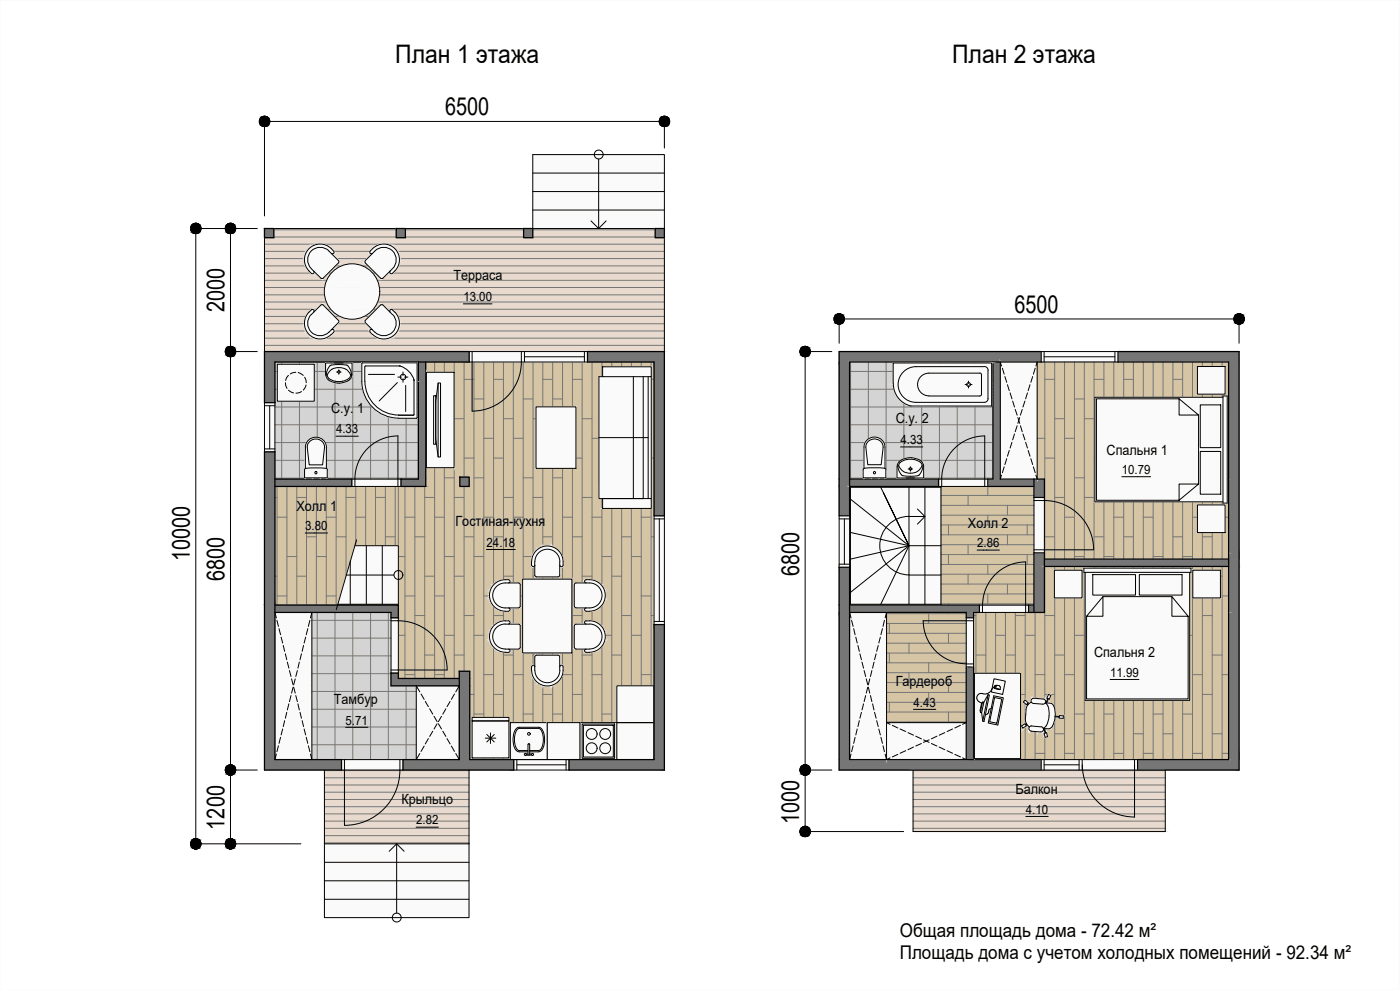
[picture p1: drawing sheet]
<svg xmlns="http://www.w3.org/2000/svg" width="420mm" height="297mm" viewBox="0 0 420 297" stroke-linecap="round" stroke-linejoin="round" font-family="sans-serif">
<defs><g id="words">
<g font-size="7.7">
<text x="118.6" y="19">План 1 этажа</text>
<text x="285.8" y="19">План 2 этажа</text>
</g>
<g font-size="7.4">
<text x="133.6" y="34.6">6500</text>
<text x="67.4" y="93.6" transform="rotate(-90 67.4 93.6)">2000</text>
<text x="304.4" y="93.9">6500</text>
<text x="56.9" y="168.3" transform="rotate(-90 56.9 168.3)">10000</text>
<text x="239.8" y="172.9" transform="rotate(-90 239.8 172.9)">6800</text>
<text x="67.4" y="174.4" transform="rotate(-90 67.4 174.4)">6800</text>
<text x="67.4" y="248.9" transform="rotate(-90 67.4 248.9)">1200</text>
<text x="239.8" y="247.3" transform="rotate(-90 239.8 247.3)">1000</text>
</g>
<g font-size="5.7">
<text x="270" y="281">Общая площадь дома - 72.42 м²</text>
<text x="270" y="287.8">Площадь дома с учетом холодных помещений - 92.34 м²</text>
</g>
<g font-size="4.2">
<text x="136.1" y="84.1">Терраса</text>
<text x="99.4" y="124.1">С.у. 1</text>
<text x="268.8" y="126.9">С.у. 2</text>
<text x="332.1" y="136.4">Спальня 1</text>
<text x="89" y="153.4">Холл</text>
<text x="99.1" y="153.4">1</text>
<text x="136.7" y="157.7">Гостиная-кухня</text>
<text x="290.5" y="158.4">Холл 2</text>
<text x="328.3" y="197.2">Спальня 2</text>
<text x="268.8" y="205.8">Гардероб</text>
<text x="100.2" y="211.1">Тамбур</text>
<text x="304.8" y="238.2">Балкон</text>
<text x="120.5" y="241.2">Крыльцо</text>
</g>
<g font-size="3.8">
<text x="139.1" y="90.3">13.00</text>
<text x="100.8" y="130">4.33</text>
<text x="270.3" y="133.3">4.33</text>
<text x="336.7" y="142.2">10.79</text>
<text x="91.6" y="159.1">3.80</text>
<text x="146" y="164">24.18</text>
<text x="293.2" y="164.2">2.86</text>
<text x="333.2" y="203.1">11.</text>
<text x="337.9" y="203.1">99</text>
<text x="274.2" y="212">4.43</text>
<text x="103.7" y="217.4">5.</text>
<text x="106.6" y="217.4">71</text>
<text x="307.8" y="244.1">4.10</text>
<text x="124.9" y="247.4">2.82</text>
</g>
</g></defs>
<!-- layer: Razmer -->
<g fill="#d5c5a5" stroke="#d5c5a5" stroke-width=".3">
<path d="M127.8 108.6l68.5 34.6v-34.6zM127.8 108.6l68.5 34.6h-68.5z"/>
<path d="M140.8 143.2l55.5 2.8v-2.8zM140.8 143.2l55.5 2.8h-55.5z"/>
<path d="M127.8 143.2l10.2 2.8v-2.8zM127.8 143.2l10.2 2.8h-10.2z"/>
<path d="M82.5 146l113.8 8.8v-8.8zM82.5 146l113.8 8.8h-113.8z"/>
<path d="M82.5 154.8l113.8 8.9v-8.9zM82.5 154.8l113.8 8.9h-113.8z"/>
<path d="M119.5 163.7l76.8 17.6v-17.6zM119.5 163.7l76.8 17.6h-76.8z"/>
<path d="M82.5 163.7l18.9 17.6 5.1-17.6zM82.5 163.7l18.9 17.6h-18.9z"/>
<path d="M101.4 181.3l94.9 .3v-.3zM101.4 181.3l94.9 .3h-95z"/>
<path d="M82.5 181.3l18.8 .3 .1-.3zM82.5 181.3l18.8 .3h-18.8z"/>
<path d="M119.5 181.6l76.8 3.8v-3.8zM119.5 181.6l76.8 3.8h-76.8z"/>
<path d="M119.5 185.4l76.8 2v-2zM119.5 185.4l76.8 2h-76.8z"/>
<path d="M119.5 187.4l76.8 14v-14zM119.5 187.4l76.8 14h-76.8z"/>
<path d="M119.5 201.4l18.3 .6v-.6zM119.5 201.4l18.3 .6h-18.3z"/>
<path d="M119.5 202l18.3 1.6v-1.6zM119.5 202l18.3 1.6h-18.3z"/>
<path d="M141 201.4l55.3 26.5v-26.5zM141 201.4l55.3 26.5h-55.3z"/>
<path d="M311.3 108.6l57.4 35.1v-35.1zM311.3 108.6l57.4 35.1h-57.4z"/>
<path d="M313.4 143.7l55.3 5.6v-5.6zM313.4 143.7l55.3 5.6h-55.3z"/>
<path d="M313.4 149.3l55.3 16.6v-16.6zM313.4 149.3l55.3 16.6h-55.3z"/>
<path d="M313.4 165.9l55.3 1.9v-1.9zM313.4 165.9l55.3 1.9h-55.3z"/>
<path d="M313.4 170l55.3 13.8v-13.8zM313.4 170l55.3 13.8h-55.3z"/>
<path d="M292.2 183.8l76.5 1.6v-1.6zM292.2 183.8l76.5 1.6h-76.5z"/>
<path d="M292.2 185.4l76.5 14.7v-14.7zM292.2 185.4l76.5 14.7h-76.5z"/>
<path d="M292.2 200.1l76.5 27.8v-27.8zM292.2 200.1l76.5 27.8h-76.5z"/>
<path d="M282.4 146l27.9 3.3v-3.3zM282.4 146l27.9 3.3h-27.9z"/>
<path d="M282.4 149.3l27.9 16.6v-16.6zM282.4 149.3l27.9 16.6h-27.9z"/>
<path d="M282.4 165.9l27.9 15.7v-15.7zM282.4 165.9l27.9 15.7h-27.9z"/>
<path d="M266.1 183.8l23.9 1.6v-1.6zM266.1 183.8l23.9 1.6h-23.9z"/>
<path d="M266.1 185.4l23.9 14.7v-14.7zM266.1 185.4l23.9 14.7h-23.9z"/>
<path d="M266.1 200.1l23.9 16.7v-16.7zM266.1 200.1l23.9 16.7h-23.9z"/>
</g>
<g fill="none" stroke="#767676" stroke-width=".3">
<path d="M79.4 68.9h120M79.4 71.1h120M79.4 73.3h120M79.4 75.4h120M79.4 77.6h120M79.4 79.8h120M79.4 81.9h120M79.4 84.1h120M79.4 86.3h120M79.4 88.5h120M79.4 90.6h120M79.4 92.8h120"/>
<path d="M79.4 94.9h120M79.4 97.1h120M79.4 99.3h120M79.4 101.5h120M79.4 103.6h120M82.5 116.8h43.1M82.5 111.4h43.1M84.5 108.6v35.1M89.9 108.6v35.1M95.2 108.6v35.1M100.5 108.6v35.1M105.9 108.6v35.1"/>
<path d="M111.2 108.6v35.1M116.5 108.6v35.1M121.9 108.6v35.1M130.4 108.6v95M133.3 108.6v95M133.3 119.7h3M136.3 108.6v95M139.3 108.6v34.6M139.3 113.8h2.9M142.2 108.6v119.3M142.2 119.7h3M145.2 108.6v119.3"/>
<path d="M148.1 108.6v119.3M148.1 113.8h3M151.1 108.6v119.3M154.1 108.6v119.3M157 108.6v119.3M157 119.7h3M160 108.6v119.3M162.9 108.6v119.3M162.9 113.8h3M165.9 108.6v119.3M165.9 119.7h2.9M168.8 108.6v119.3"/>
<path d="M171.8 108.6v119.3M171.8 113.8h2.9M174.7 108.6v119.3M177.7 108.6v119.3M180.6 108.6v119.3M180.6 119.7h3M183.6 108.6v119.3M186.6 108.6v119.3M186.6 113.8h2.9M189.5 108.6v119.3M189.5 119.7h2.9M192.4 108.6v119.3"/>
<path d="M195.4 108.6v119.3M195.4 113.8h.9M255 116.8h43M255 111.4h43M255.3 108.6v35.1M260.6 108.6v35.1M265.9 108.6v35.1M271.3 108.6v35.1M276.6 108.6v35.1M281.9 108.6v35.1M287.3 108.6v35.1M292.6 108.6v35.1"/>
<path d="M297.9 108.6v35.1M313.6 113.8h2.9M313.6 108.6v59.2M316.5 108.6v59.2M319.5 108.6v59.2M322.5 119.7h2.9M322.5 108.6v59.2M325.4 108.6v59.2M328.3 113.8h3M328.3 108.6v59.2M331.3 119.7h3M331.3 108.6v59.2"/>
<path d="M334.3 108.6v59.2M337.2 113.8h2.9M337.2 108.6v59.2M340.1 108.6v59.2M343.1 108.6v59.2M346.1 119.7h2.9M346.1 108.6v59.2M349 108.6v59.2M352 113.8h2.9M352 108.6v59.2M354.9 119.7h3M354.9 108.6v59.2"/>
<path d="M357.9 108.6v59.2M360.8 113.8h3M360.8 108.6v59.2M363.8 108.6v59.2M366.8 108.6v59.2M82.5 138.1h43.1M82.5 132.8h43.1M82.5 127.5h43.1M82.5 122.1h43.1M127.8 125.6h2.6M130.4 131.5h2.9M136.3 125.6h3"/>
<path d="M139.3 137.4h2.9M145.2 131.5h2.9M148.1 137.4h3M151.1 125.6h3M154.1 131.5h2.9M160 125.6h2.9M162.9 137.4h3M168.8 131.5h3M171.8 137.4h2.9M174.7 125.6h3M177.7 131.5h2.9M183.6 125.6h3"/>
<path d="M186.6 137.4h2.9M192.4 131.5h3M195.4 137.4h.9M255 138.1h43M255 132.8h43M255 127.5h43M255 122.1h43M311.3 131.5h2.3M313.6 137.4h2.9M316.5 125.6h3M319.5 131.5h3M325.4 125.6h2.9"/>
<path d="M328.3 137.4h3M334.3 131.5h2.9M337.2 137.4h2.9M340.1 125.6h3M343.1 131.5h3M349 125.6h3M352 137.4h2.9M357.9 131.5h2.9M360.8 137.4h3M363.8 125.6h3M366.8 131.5h1.9M82.5 149.3h.6"/>
<path d="M82.5 143.5h43.1M83.1 146v35.6M83.1 155.2h3M86.1 146v35.6M89.1 146v35.6M89.1 149.3h2.9M92 146v35.6M95 146v35.6M97.9 146v35.6M97.9 155.2h3M100.9 146v35.6M103.8 146v26.9"/>
<path d="M103.8 149.3h3M106.8 146v17.7M106.8 155.2h2.9M109.7 146v17.7M112.7 146v17.7M112.7 149.3h3M115.7 146v17.7M118.6 146v17.7M119.5 146v35.6M121.5 146v57.6M121.5 155.2h3M124.5 146v57.6"/>
<path d="M127.5 146v57.6M127.5 149.3h2.9M130.4 155.2h2.9M133.3 143.4h3M136.3 149.3h3M139.3 146v55.4M142.2 143.4h3M145.2 155.2h2.9M151.1 149.3h3M154.1 155.2h2.9M157 143.4h3M160 149.3h2.9"/>
<path d="M165.9 143.4h2.9M168.8 155.2h3M174.7 149.3h3M177.7 155.2h2.9M180.6 143.4h3M183.6 149.3h3M189.5 143.4h2.9M192.4 155.2h3M255 143.5h43M282.4 148.7h27.9M282.4 151.6h27.9M282.4 154.6h27.9"/>
<path d="M282.4 157.5h27.9M284.6 157.5v3M290.5 148.7v2.9M296.5 146v2.7M296.5 154.6v2.9M302.3 151.6v3M308.3 157.5v3M313.4 155.2h.2M316.5 149.3h3M319.5 155.2h3M322.5 143.4h2.9M325.4 149.3h2.9"/>
<path d="M331.3 143.4h3M334.3 155.2h2.9M340.1 149.3h3M343.1 155.2h3M346.1 143.4h2.9M349 149.3h3M354.9 143.4h3M357.9 155.2h2.9M363.8 149.3h3M366.8 155.2h1.9M82.5 172.9h.6M83.1 178.8h3"/>
<path d="M86.1 167h3M89.1 172.9h2.9M92 161.1h3M95 167h2.9M97.9 178.8h3M100.9 161.1h2.9M103.8 172.9h.1M115.7 161.1h2.9M119.5 167h2M121.5 178.8h3M124.5 161.1h3M127.5 172.9h2.9"/>
<path d="M130.4 178.8h2.9M133.3 167h3M136.3 172.9h3M139.3 161.1h2.9M142.2 167h3M145.2 178.8h2.9M148.1 161.1h3M151.1 172.9h3M154.1 178.8h2.9M157 167h3M160 172.9h2.9M162.9 161.1h3"/>
<path d="M165.9 167h2.9M168.8 178.8h3M171.8 161.1h2.9M174.7 172.9h3M177.7 178.8h2.9M180.6 167h3M183.6 172.9h3M186.6 161.1h2.9M189.5 167h2.9M192.4 178.8h3M195.4 161.1h.9M282.4 160.5h27.9"/>
<path d="M282.4 163.4h27.9M282.4 166.4h27.9M282.4 169.4h27.9M282.4 172.3h27.9M282.4 175.2h27.9M282.4 178.2h27.9M284.6 166.4v3M290.5 163.4v3M290.5 172.3v2.9M296.5 169.4v2.9M296.5 178.2v3M302.3 160.5v2.9"/>
<path d="M302.3 175.2v3M308.3 166.4v3M313.4 178.8h.2M313.6 161.1h2.9M313.6 170v57.9M316.5 172.9h3M316.5 170v57.9M319.5 178.8h3M319.5 170v57.9M322.5 167h2.9M322.5 170v57.9M325.4 172.9h2.9"/>
<path d="M325.4 170v57.9M328.3 161.1h3M328.3 170v57.9M331.3 167h3M331.3 170v57.9M334.3 178.8h2.9M334.3 170v57.9M337.2 161.1h2.9M337.2 170v57.9M340.1 172.9h3M340.1 170v57.9M343.1 178.8h3"/>
<path d="M343.1 170v57.9M346.1 167h2.9M346.1 170v57.9M349 172.9h3M349 170v57.9M352 161.1h2.9M352 170v57.9M354.9 167h3M354.9 170v57.9M357.9 178.8h2.9M357.9 170v57.9M360.8 161.1h3"/>
<path d="M360.8 170v57.9M363.8 172.9h3M363.8 170v57.9M366.8 178.8h1.9M366.8 170v57.9M93.6 196.8h23.7M93.6 191.5h23.7M93.6 186.1h23.7M95.2 183.8v44.1M100.5 183.8v44.1M103.8 181.3v.3M105.9 183.8v44.1"/>
<path d="M106.8 181.3v.3M109.7 181.3v.3M111.2 183.8v44.1M112.7 181.3v.3M115.7 181.3v.3M116.5 183.8v44.1M118.6 181.3v.3M119.5 190.6h2M124.5 184.7h3M127.5 196.5h2.9M133.3 190.6h3M136.3 196.5h3"/>
<path d="M139.3 184.7h2.9M142.2 190.6h3M148.1 184.7h3M151.1 196.5h3M157 190.6h3M160 196.5h2.9M162.9 184.7h3M165.9 190.6h2.9M171.8 184.7h2.9M174.7 196.5h3M180.6 190.6h3M183.6 196.5h3"/>
<path d="M186.6 184.7h2.9M189.5 190.6h2.9M195.4 184.7h.9M266.1 184.1h23.9M266.1 187.1h23.9M266.1 190h23.9M266.1 193h23.9M266.1 195.9h23.9M266.1 198.9h23.9M266.9 187.1v2.9M266.9 195.9v3M272.8 193v2.9"/>
<path d="M278.7 184.1v3M278.7 198.9v2.9M282.4 181.2h27.9M284.6 181.2v.4M284.6 183.8v.3M284.6 190v3M292.2 184.7h.7M292.9 196.5h3M292.9 183.8v44.1M295.9 183.8v44.1M298.8 190.6h3M298.8 183.8v44.1"/>
<path d="M301.8 196.5h2.9M301.8 183.8v44.1M304.7 184.7h3M304.7 183.8v44.1M307.7 190.6h2.9M307.7 183.8v44.1M308.3 181.2v.4M310.6 183.8v44.1M313.6 184.7h2.9M316.5 196.5h3M322.5 190.6h2.9M325.4 196.5h2.9"/>
<path d="M328.3 184.7h3M331.3 190.6h3M337.2 184.7h2.9M340.1 196.5h3M346.1 190.6h2.9M349 196.5h3M352 184.7h2.9M354.9 190.6h3M360.8 184.7h3M363.8 196.5h3M93.6 218.1h31.3M93.6 212.8h31.3"/>
<path d="M93.6 207.5h31.3M93.6 202.1h23.7M121.5 202.4h3M121.9 205.8v22.1M130.4 202.4h2.9M141 208.4h1.2M142.2 214.2h3M145.2 202.4h2.9M148.1 208.4h3M154.1 202.4h2.9M157 214.2h3M162.9 208.4h3"/>
<path d="M165.9 214.2h2.9M168.8 202.4h3M171.8 208.4h2.9M177.7 202.4h2.9M180.6 214.2h3M186.6 208.4h2.9M189.5 214.2h2.9M192.4 202.4h3M195.4 208.4h.9M266.1 201.8h23.9M266.1 204.8h23.9M266.1 207.8h23.9"/>
<path d="M266.1 210.7h23.9M266.1 213.6h23.9M266.1 216.6h23.9M266.9 210.7v2.9M272.8 201.8v3M272.8 216.6v.2M278.7 207.8v2.9M284.6 204.8v3M284.6 213.6v3M292.2 208.4h.7M295.9 202.4h2.9M298.8 214.2h3"/>
<path d="M304.7 208.4h3M307.7 214.2h2.9M310.6 202.4h3M313.6 208.4h2.9M319.5 202.4h3M322.5 214.2h2.9M328.3 208.4h3M331.3 214.2h3M334.3 202.4h2.9M337.2 208.4h2.9M343.1 202.4h3M346.1 214.2h2.9"/>
<path d="M352 208.4h2.9M354.9 214.2h3M357.9 202.4h2.9M360.8 208.4h3M366.8 202.4h1.9M93.6 223.5h31.3M97.4 231.2h43.4M97.4 233.4h43.4M97.4 235.5h43.4M97.4 237.7h43.4M97.4 239.9h43.4M145.2 226h2.9"/>
<path d="M151.1 220.2h3M154.1 226h2.9M160 220.2h2.9M168.8 226h3M174.7 220.2h3M177.7 226h2.9M183.6 220.2h3M192.4 226h3M274 231.2h75.7M274 233.4h75.7M274 235.5h75.7M274 237.7h75.7"/>
<path d="M274 239.9h75.7M292.9 220.2h3M295.9 226h2.9M301.8 220.2h2.9M310.6 226h3M316.5 220.2h3M319.5 226h3M325.4 220.2h2.9M334.3 226h2.9M340.1 220.2h3M343.1 226h3M349 220.2h3"/>
<path d="M357.9 226h2.9M363.8 220.2h3M366.8 226h1.9M97.4 242h43.4M97.4 244.2h43.4M97.4 246.4h43.4M97.4 248.5h43.4M97.4 250.7h43.4M97.4 252.9h43.4M274 242h75.7M274 244.2h75.7M274 246.4h75.7"/>
<path d="M274 248.5h75.7"/>
</g>
<g fill="#e8dacf" stroke="#e8dacf" stroke-width=".3">
<path d="M79.4 68.6l120 36.9v-36.9zM79.4 68.6l120 36.9h-120z"/>
<path d="M97.4 231l43.4 22.2v-22.2zM97.4 231l43.4 22.2h-43.4z"/>
<path d="M274 231l75.7 18.5v-18.5zM274 231l75.7 18.5h-75.7z"/>
</g>
<g fill="#fafafa" stroke="#fafafa" stroke-width=".3">
<path d="M98.2 140.9v2.5z"/>
<path d="M91.7 134.1v6.5z"/>
<path d="M91.4 140.9v2.5z"/>
<path d="M117.7 125.3h7.5z"/>
<path d="M118.3 125.4h6.8z"/>
<path d="M119.5 125.5h5.6z"/>
<path d="M105.7 108.9v3.7z"/>
<path d="M92.2 94.3l1.5-1.4z"/>
<path d="M94.2 93.2l-2.7 2.8z"/>
<path d="M100.2 99.4l-1.4 1.6z"/>
<path d="M114.4 91.4l4.1 4.1z"/>
<path d="M111 99.4l1.4 1.6z"/>
<path d="M92.2 80.7l1.5 1.5z"/>
<path d="M118.5 79.5l-4.1 4.1z"/>
<path d="M159.6 199.8v2.1z"/>
<path d="M167.9 196.8v5z"/>
<path d="M168.9 199.8v2.2z"/>
<path d="M150.8 186.3h2.1z"/>
<path d="M150.9 194.7h5z"/>
<path d="M150.8 174h2.1z"/>
<path d="M150.9 182.3h5z"/>
<path d="M150.7 183.3h2.2z"/>
<path d="M159.6 167.8v2z"/>
<path d="M168.9 167.7v2.1z"/>
<path d="M175.6 186.3h2.1z"/>
<path d="M175.6 174h2.1z"/>
<path d="M175.4 174.7h4z"/>
<path d="M175.4 182.7h4z"/>
<path d="M175.6 183.3h2.2z"/>
<path d="M265.9 140.9v2.5z"/>
<path d="M259.3 134v6.6z"/>
<path d="M259 140.9v2.5z"/>
<path d="M319.2 214.8l-.3 .7z"/>
<path d="M317.9 215l-.1 .2z"/>
<path d="M318 214.7l-.1 .5z"/>
<path d="M316.5 216l-.3 1z"/>
<path d="M316.7 214.9l-.1 .2z"/>
<path d="M314.7 215.8l-.3 1.1z"/>
<path d="M313.4 220l.1-.1z"/>
<path d="M313.4 220l.1-.1-.1 .5z"/>
<path d="M313.3 218.6v.2z"/>
<path d="M313.1 218.8l-.1 .5z"/>
<path d="M314.6 209.7l-.1 .3z"/>
<path d="M314.1 210.5l-.2 .4z"/>
<path d="M314.5 208.8l-.2 .7z"/>
<path d="M313.8 211l.1-.1z"/>
<path d="M313.8 210.6l-.1 .2z"/>
<path d="M308.8 218.3l-.1 .3z"/>
<path d="M309.6 209.8l-.2 .6z"/>
<path d="M309.5 209.9l-.1 .3z"/>
<path d="M308.5 210.8l-.1 .2z"/>
<path d="M306.6 217.8l.7-.4z"/>
<path d="M306.6 217.8l.7-.4-.3 1.1z"/>
<path d="M308.2 211.9l-.2 .5z"/>
<path d="M308.2 211.9l-.3 .9z"/>
<path d="M307.4 210.8l.9-.2-.2 .8z"/>
<path d="M159.9 46.4l39.5 22.2v-22.2zM159.9 46.4l39.5 22.2h-39.5z"/>
<path d="M140.8 105.5l35.5 3.1v-3.1zM140.8 105.5l35.5 3.1h-35.5z"/>
<path d="M79.4 120.8l3.1 14.8v-14.8zM79.4 120.8l3.1 14.8h-3.1z"/>
<path d="M105.6 143.7l14.8 2.3v-2.3zM105.6 143.7l14.8 2.3h-14.8z"/>
<path d="M106.5 163.7l13 17.6v-17.6zM106.5 163.7l13 17.6h-18.1z"/>
<path d="M196.3 154.8l3.1 32.6v-32.6zM196.3 154.8l3.1 32.6h-3.1z"/>
<path d="M117.3 185.4l2.2 16.6v-16.6zM117.3 185.4l2.2 16.6h-2.2z"/>
<path d="M124.9 205.8l12.9 22.1v-22.1zM124.9 205.8l12.9 22.1h-12.9z"/>
<path d="M82.5 183.8l11.1 44.1v-44.1zM82.5 183.8l11.1 44.1h-11.1z"/>
<path d="M154.2 227.9l16.6 3.1v-3.1zM154.2 227.9l16.6 3.1h-16.6z"/>
<path d="M102.5 227.9l18.4 3.1v-3.1zM102.5 227.9l18.4 3.1h-18.4z"/>
<path d="M97.4 253.2l43.4 22.1v-22.1zM97.4 253.2l43.4 22.1h-43.4z"/>
<path d="M153.2 227.9l11.1-11.1v11.1zM153.2 216.8v11.1l11.1-11.1z"/>
<path d="M174 227.9l11.1-11.1v11.1zM174 216.8v11.1l11.1-11.1z"/>
<path d="M185.1 205.8l11.1 11v-11zM185.1 205.8l11.1 11h-11.1z"/>
<path d="M185.1 216.8l11.1 11.1v-11.1zM185.1 216.8l11.1 11.1h-11.1z"/>
<path d="M164.3 216.8l9.7 11.1v-11.1zM164.3 216.8l9.7 11.1h-9.7z"/>
<path d="M141.7 215.3h11l-11 1zM141.7 216.3h11v-1z"/>
<path d="M141.7 216.3h11l-11 11.1zM152.7 216.3l-11 11.1h11z"/>
<path d="M312.5 105.5l23 3.1v-3.1zM312.5 105.5l23 3.1h-23z"/>
<path d="M300.2 108.6l11.1 35.1v-35.1zM300.2 108.6l11.1 35.1h-11.1z"/>
<path d="M281.7 143.7l14.8 2.3v-2.3zM281.7 143.7l14.8 2.3h-14.8z"/>
<path d="M255 146l27.4 8.8v-8.8zM255 146l27.4 8.8h-27.4z"/>
<path d="M310.3 149.3l3.1 16.6v-16.6zM310.3 149.3l3.1 16.6h-3.1z"/>
<path d="M255 154.8l27.4 11.1v-11.1zM255 154.8l27.4 11.1h-27.4z"/>
<path d="M251.8 154.8l3.2 11.1v-11.1zM251.8 154.8l3.2 11.1h-3.2z"/>
<path d="M255 165.9l27.4 4.3v-4.3zM255 165.9l27.4 4.3h-27.4z"/>
<path d="M251.8 165.9l3.2 4.3v-4.3zM251.8 165.9l3.2 4.3h-3.2z"/>
<path d="M255 170.2l27.4 11.4v-11.4zM255 170.2l27.4 11.4h-27.4z"/>
<path d="M293.9 181.6l14.8 2.2v-2.2zM293.9 181.6l14.8 2.2h-14.8z"/>
<path d="M290 185.4l2.2 14.7v-14.7zM290 185.4l2.2 14.7h-2.2z"/>
<path d="M266.1 216.8l23.9 11.1v-11.1zM266.1 216.8l23.9 11.1h-23.9z"/>
<path d="M255 183.8l11.1 44.1v-44.1zM255 183.8l11.1 44.1h-11.1z"/>
<path d="M312.5 227.9l28.9 3.1v-3.1zM312.5 227.9l28.9 3.1h-28.9z"/>
<path d="M98.2 141v2.4zM98.2 140.9v2.5zM98.2 140.8v2.6z"/>
<path d="M98.2 140.8v2.6zM98.2 140.7v2.7z"/>
<path d="M98.2 140.7l-.1 2.7zM98.1 140.7v2.7z"/>
<path d="M98.1 140.7l-.1 2.7zM98 140.7v2.7z"/>
<path d="M98 140.7v2.7zM98 140.6v2.8z"/>
<path d="M98 140.6v2.8zM98 140.6v2.8zM98 140.6v2.8zM98 140.6v2.8z"/>
<path d="M98 134.2v6.4zM98 134.1v6.5z"/>
<path d="M98 134.1l-.1 6.5zM97.9 134v6.6z"/>
<path d="M98 140.6l-.1 2.8zM97.9 140.6v2.8z"/>
<path d="M97.9 134v6.6zM97.9 133.9v6.7z"/>
<path d="M97.9 140.6v2.8zM97.9 140.6v2.8z"/>
<path d="M97.9 133.9v6.7zM97.9 133.7v6.9z"/>
<path d="M97.9 140.6v2.8zM97.9 140.6v2.8z"/>
<path d="M97.9 133.7v6.9zM97.9 133.6v7z"/>
<path d="M97.9 140.6v2.8zM97.9 140.6v2.8z"/>
<path d="M97.9 133.6v7zM97.9 133.5v7.1z"/>
<path d="M97.9 133.5l-.2 7.1zM97.7 133.1v7.5z"/>
<path d="M97.7 133.1l-.2 7.4 .2 .1zM97.5 132.6l.2 .5-.2 7.4z"/>
<path d="M97.5 132.6l-.4 7.9h.4zM97.1 132.2l.4 .4-.4 7.9z"/>
<path d="M97.1 132.2l-.4 8.3h.4zM96.7 131.8l.4 .4-.4 8.3z"/>
<path d="M97.9 140.6l-1.7 2.8h1.7zM96.2 140.4l1.7 .2-1.7 2.8z"/>
<path d="M96.7 131.8l-.5 8.6 .5 .1zM96.2 131.5l.5 .3-.5 8.6z"/>
<path d="M96.2 140.4l-.4 3h.4zM95.8 140.4h.4l-.4 3z"/>
<path d="M96.2 131.5l-.4 8.9h.4zM95.8 131.3l.4 .2-.4 8.9z"/>
<path d="M95.8 131.3l-.1 9.1h.1zM95.7 131.3h.1l-.1 9.1z"/>
<path d="M95.7 131.3l-.6 9.1h.6zM95.1 131.2l.6 .1-.6 9.1z"/>
<path d="M95.1 131.2l-.6 9.2h.6zM94.5 131.2h.6l-.6 9.2z"/>
<path d="M95.8 140.4l-1.9 3h1.9zM93.9 140.4h1.9l-1.9 3z"/>
<path d="M94.5 131.2l-.6 9.2h.6zM93.9 131.3l.6-.1-.6 9.2z"/>
<path d="M93.9 140.4l-.1 3h.1zM93.8 140.4h.1l-.1 3z"/>
<path d="M93.9 131.3l-.1 9.1h.1zM93.8 131.4l.1-.1-.1 9.1z"/>
<path d="M93.8 140.4v3zM93.8 140.4v3z"/>
<path d="M93.8 131.4v9zM93.8 131.4v9z"/>
<path d="M93.8 140.4l-.4 3h.4zM93.4 140.4h.4l-.4 3z"/>
<path d="M93.8 131.4l-.4 9h.4zM93.4 131.5l.4-.1-.4 9z"/>
<path d="M93.4 131.5l-.5 9 .5-.1zM92.9 131.8l.5-.3-.5 9z"/>
<path d="M92.9 131.8l-.4 8.7h.4zM92.5 132.2l.4-.4-.4 8.7z"/>
<path d="M92.5 132.2l-.4 8.3h.4zM92.5 132.2l-.4 8.3v-7.9z"/>
<path d="M92.1 132.6l-.2 8 .2-.1zM92.1 132.6l-.2 8v-7.5z"/>
<path d="M93.4 140.4l-1.7 3h1.7zM91.7 140.6l1.7-.2-1.7 3z"/>
<path d="M91.9 133.1l-.2 7.5zM91.9 133.1l-.2 7.5z"/>
<path d="M91.7 133.5v7.1zM91.7 133.5v7.1z"/>
<path d="M91.7 140.6v2.8zM91.7 140.6v2.8z"/>
<path d="M91.7 133.6v7zM91.7 133.6v7zM91.7 134.1v6.5z"/>
<path d="M91.7 140.6v2.8zM91.7 140.6v2.8z"/>
<path d="M91.7 140.6v2.8zM91.7 140.6v2.8z"/>
<path d="M91.7 140.6l-.3 2.8h.3zM91.7 140.6l-.3 2.8v-2.5zM91.4 140.9v2.5z"/>
<path d="M83.2 109.3l11.1 11.1v-11.1zM83.2 109.3l11.1 11.1h-11.1z"/>
<path d="M108.8 108.9h16.4zM108.8 108.9h16.4zM108.7 108.9h16.5z"/>
<path d="M108.7 108.9h16.5zM108.7 108.9h16.5zM108.7 108.9h16.5z"/>
<path d="M108.7 108.9l16.5 .1zM108.6 109h16.6zM108.6 109h16.6zM108.6 109h16.6z"/>
<path d="M108.6 109h16.6zM108.6 109h16.6zM108.6 109h16.6zM108.6 109h16.6z"/>
<path d="M108.6 109h16.6zM108.6 109h16.6z"/>
<path d="M108.6 109l16.6 .1zM108.6 109l16.6 .1z"/>
<path d="M108.6 109.1l16.6 5.3v-5.3zM108.6 109.1l16.6 5.3h-16.6z"/>
<path d="M108.6 114.4l16.6 1.4v-1.4zM108.6 114.4l16.6 1.4h-16.6z"/>
<path d="M108.6 115.8l16.6 1.3v-1.3zM108.6 115.8l16.6 1.3h-16.3z"/>
<path d="M108.9 117.1l16.3 1.2v-1.2zM108.9 117.1l16.3 1.2h-15.9z"/>
<path d="M109.3 118.3l15.9 1.3v-1.3zM109.3 118.3l15.9 1.3h-15.3z"/>
<path d="M109.9 119.6l15.3 1.1v-1.1zM109.9 119.6l15.3 1.1h-14.7z"/>
<path d="M110.5 120.7l14.7 1.1v-1.1zM110.5 120.7l14.7 1.1h-13.9z"/>
<path d="M111.3 121.8l13.9 .9v-.9zM111.3 121.8l13.9 .9h-12.9z"/>
<path d="M112.3 122.7l12.9 .9v-.9zM112.3 122.7l12.9 .9h-11.8z"/>
<path d="M113.4 123.6l11.8 .6v-.6zM113.4 123.6l11.8 .6h-10.7z"/>
<path d="M114.5 124.2l10.7 .6v-.6zM114.5 124.2l10.7 .6h-9.5z"/>
<path d="M115.7 124.8l9.5 .4v-.4zM115.7 124.8l9.5 .4h-8.2z"/>
<path d="M117 125.2l8.2 .1v-.1zM117 125.2l8.2 .1h-7.5zM117.7 125.3h7.5z"/>
<path d="M117.9 125.3l7.3 .1zM117.9 125.3l7.3 .1z"/>
<path d="M118.1 125.4h7.1zM118.1 125.4h7.1z"/>
<path d="M118.2 125.4h7zM118.2 125.4h6.9zM118.3 125.4h6.8z"/>
<path d="M118.6 125.4l6.5 .1zM118.6 125.4l6.5 .1z"/>
<path d="M118.9 125.5h6.2zM118.9 125.5h6.2z"/>
<path d="M119.3 125.5h5.8zM119.3 125.5h5.8zM119.5 125.5h5.6z"/>
<path d="M119.6 125.5h5.5zM119.6 125.5h5.4z"/>
<path d="M97.7 108.9v3.4zM97.7 108.9v3.7z"/>
<path d="M97.7 108.9v3.7zM97.8 108.9v4.1z"/>
<path d="M97.8 108.9v4.1l.2-4.1zM98 108.9v4.5l-.2-.4z"/>
<path d="M98 108.9v4.5l.2-4.5zM98.2 108.9v4.8l-.2-.3z"/>
<path d="M98.2 108.9v4.8l.3-4.8zM98.5 108.9v5l-.3-.2z"/>
<path d="M98.5 108.9v5l.2-5zM98.7 108.9v5.2l-.2-.2z"/>
<path d="M98.7 108.9v5.2l.3-5.2zM99 108.9v5.4l-.3-.2z"/>
<path d="M99 108.9v5.4l.8-5.4zM99.8 108.9v5.7l-.8-.3z"/>
<path d="M99.8 108.9v5.7l.8-5.7zM100.6 108.9v5.9l-.8-.2z"/>
<path d="M100.6 108.9v5.9l.8-5.9zM101.4 108.9v6.1l-.8-.2z"/>
<path d="M101.4 108.9v6.1l.6-6.1zM102 108.9v6.1h-.6z"/>
<path d="M102 108.9v6.1l.8-6.1zM102.8 108.9v5.9l-.8 .2z"/>
<path d="M102.8 108.9v5.9l.8-5.9zM103.6 108.9v5.7l-.8 .2z"/>
<path d="M103.6 108.9v5.7l.8-5.7zM104.4 108.9v5.4l-.8 .3z"/>
<path d="M104.4 108.9v5.4l.2-5.4zM104.6 108.9v5.2l-.2 .2z"/>
<path d="M104.6 108.9v5.2l.3-5.2zM104.9 108.9v5l-.3 .2z"/>
<path d="M104.9 108.9v5l.3-5zM105.2 108.9v4.8l-.3 .2z"/>
<path d="M105.2 108.9v4.8l.2-4.8zM105.4 108.9v4.5l-.2 .3z"/>
<path d="M105.4 108.9v4.5l.2-4.5zM105.6 108.9v4.1l-.2 .4z"/>
<path d="M105.6 108.9v4.1zM105.7 108.9l-.1 4.1zM105.7 108.9v3.7z"/>
<path d="M105 79.2l2.3 .2zM103.9 79.4h3.4z"/>
<path d="M103.9 79.4l4.5 .3-1.1-.3zM102.8 79.7l1.1-.3 4.5 .3z"/>
<path d="M102.8 79.7l6.6 .4-1-.4zM101.8 80.1l1-.4 6.6 .4z"/>
<path d="M101.8 80.1l8.6 .6-1-.6zM100.8 80.7l1-.6 8.6 .6z"/>
<path d="M100.8 80.7l10.5 .7-.9-.7zM99.9 81.4l.9-.7 10.5 .7z"/>
<path d="M99.9 81.4l12.2 .8-.8-.8zM99.9 81.4l12.2 .8h-13z"/>
<path d="M99.1 82.2l13.6 1-.6-1zM99.1 82.2l13.6 1h-14.2z"/>
<path d="M98.5 83.2l14.7 1-.5-1zM98.5 83.2l14.7 1h-15.2z"/>
<path d="M98 84.2l15.6 1-.4-1zM98 84.2l15.6 1h-16z"/>
<path d="M97.6 85.2l16.2 1.2-.2-1.2zM97.6 85.2l16.2 1.2h-16.4z"/>
<path d="M97.4 86.4l16.5 1.1-.1-1.1zM97.4 86.4l16.5 1.1h-16.6z"/>
<path d="M97.3 87.5l16.5 1.1 .1-1.1zM97.3 87.5l16.5 1.1h-16.4z"/>
<path d="M97.4 88.6l16.2 1.1 .2-1.1zM97.4 88.6l16.2 1.1h-16z"/>
<path d="M97.6 89.7l15.6 1.1 .4-1.1zM97.6 89.7l15.6 1.1h-15.2z"/>
<path d="M98 90.8l14.7 1 .5-1zM98 90.8l14.7 1h-14.2z"/>
<path d="M98.5 91.8l13.6 .9 .6-.9zM98.5 91.8l13.6 .9h-13z"/>
<path d="M99.1 92.7l12.2 .9 .8-.9zM99.1 92.7l12.2 .9h-11.4z"/>
<path d="M99.9 93.6l10.5 .7 .9-.7zM99.9 93.6l10.5 .7h-9.6z"/>
<path d="M100.8 94.3l8.6 .6 1-.6zM100.8 94.3l8.6 .6h-7.6z"/>
<path d="M101.8 94.9l6.6 .4 1-.4zM101.8 94.9l6.6 .4h-5.6z"/>
<path d="M102.8 95.3l4.5 .3 1.1-.3zM102.8 95.3l4.5 .3h-3.4z"/>
<path d="M103.9 95.6l2.3 .2 1.1-.2zM103.9 95.6l2.3 .2z"/>
<path d="M92.7 93.7l.8-.8zM92.7 93.7l.8-.8z"/>
<path d="M93.5 92.9l-.8 .9zM92.7 93.8l.9-.9-1.1 1.1z"/>
<path d="M93.6 92.9l-1.1 1.1zM92.5 94l1.2-1.1-1.5 1.4zM92.2 94.3l1.5-1.4z"/>
<path d="M92.2 94.3l1.6-1.5zM92.2 94.3l1.6-1.5-1.7 1.7z"/>
<path d="M93.8 92.8l-1.7 1.7zM92.1 94.5l1.8-1.7-2 1.9z"/>
<path d="M93.9 92.8l-2 1.9zM91.9 94.7l2-1.8-2.1 2.1z"/>
<path d="M93.9 92.9l-2.1 2.1zM91.8 95l2.2-2.1-2.3 2.2z"/>
<path d="M94 92.9l-2.3 2.2zM91.7 95.1l2.3-2.2z"/>
<path d="M91.7 95.2l2.4-2.3zM91.7 95.2l2.4-2.3-2.4 2.5z"/>
<path d="M91.7 95.4l2.4-2.5zM91.7 95.4l2.4-2.4-2.5 2.6z"/>
<path d="M94.1 93l-2.5 2.6zM91.6 95.6l2.6-2.5-2.7 2.7z"/>
<path d="M94.2 93.1l-2.7 2.7zM91.5 95.8l2.7-2.6-2.7 2.8zM94.2 93.2l-2.8 2.8z"/>
<path d="M94.2 93.2l-2.8 2.8zM91.4 96l2.9-2.8z"/>
<path d="M94.3 93.2l-2.9 2.9zM91.4 96.1l2.9-2.7z"/>
<path d="M94.3 93.4l-2.9 2.8zM91.4 96.2l2.9-2.7z"/>
<path d="M91.4 96.3l2.9-2.8zM91.4 96.3l2.8-2.8z"/>
<path d="M94.2 93.5l-2.8 2.9zM91.4 96.4l2.8-2.8z"/>
<path d="M94.1 93.7l-2.7 2.7zM94.1 93.7l-2.7 2.7z"/>
<path d="M96.3 91.5l-2.9 2.9zM93.4 94.4l3-2.9z"/>
<path d="M96.4 91.5l-3 2.9zM93.4 94.4l3-3-3.2 3.2z"/>
<path d="M96.4 91.4l-3.2 3.2zM93.2 94.6l3.3-3.2-3.5 3.5z"/>
<path d="M93.4 94.4l-2 2zM91.4 96.4l1.6-1.5z"/>
<path d="M96.5 91.4l-3.5 3.5zM93 94.9l3.5-3.5z"/>
<path d="M91.4 96.5l1.6-1.6zM91.4 96.5l1.6-1.6z"/>
<path d="M93 94.9l3.6-3.5zM93 94.9l3.6-3.5-3.7 3.7z"/>
<path d="M92.9 95.1l3.8-3.7zM92.9 95.1l3.8-3.7-3.9 3.9z"/>
<path d="M93 94.9l-1.6 1.6 1.3-1zM91.4 96.5l1.3-1-1.3 1.3z"/>
<path d="M96.7 91.4l-3.9 3.9zM92.8 95.3l4-3.9-4.1 4.1zM96.8 91.4l-4.1 4.1zM96.8 91.4l-4.1 4.1z"/>
<path d="M92.7 95.5l-1.3 1.3zM91.4 96.8l1.3-1.3z"/>
<path d="M96.8 91.4l-4.1 4.1zM92.7 95.5l4.2-4.1-4.3 4.3z"/>
<path d="M92.7 95.5l-1.3 1.3zM91.4 96.8l1.2-1.1z"/>
<path d="M96.9 91.4l-4.3 4.3zM92.6 95.7l4.3-4.2-4.4 4.4z"/>
<path d="M96.9 91.5l-4.4 4.4zM92.5 95.9l4.5-4.4-4.5 4.5z"/>
<path d="M92.5 96l4.5-4.4zM92.5 96l4.5-4.4z"/>
<path d="M92.6 95.7l-1.2 1.2 1-.7zM91.4 96.9l1-.7-1 1.1z"/>
<path d="M97 91.6l-4.6 4.6 4.9-4.4zM92.4 96.2l4.9-4.4-4.9 4.9z"/>
<path d="M92.4 96.2l-1 1.1 1-.6zM91.4 97.3l1-.6-1 1z"/>
<path d="M97.3 91.8l-4.9 4.9zM92.4 96.7l4.9-4.9z"/>
<path d="M92.4 96.7l-1 1zM91.4 97.7l.9-.9z"/>
<path d="M92.3 96.8l5.4-4.6-.4-.4zM92.3 96.8l5.4-4.6-5.3 5.4z"/>
<path d="M92.3 96.8l-.9 1 1-.2zM91.4 97.8l1-.2-.9 .8z"/>
<path d="M97.7 92.2l-5.3 5.4zM92.4 97.6l5.4-5.3z"/>
<path d="M91.5 98.4l.9-.8zM91.5 98.4l.9-.7-.8 .8z"/>
<path d="M97.8 92.3l-5.4 5.4 5.7-5zM92.4 97.7l5.7-5-5.6 5.5z"/>
<path d="M91.6 98.5l.9-.3-.1-.5zM91.6 98.5l.9-.3-.7 .8z"/>
<path d="M98.1 92.7l-5.6 5.5 5.9-5.3zM92.5 98.2l5.9-5.3-5.7 5.7z"/>
<path d="M91.8 99l.9-.4-.2-.4zM91.8 99l.9-.4-.8 .7z"/>
<path d="M92.7 98.6l5.9-5.5-.2-.2zM92.7 98.6l5.9-5.5-5.8 5.7z"/>
<path d="M92.7 98.6l-.8 .7 .9-.5zM91.9 99.3l.9-.5-.7 .8z"/>
<path d="M92.8 98.8l6.2-5.3-.4-.4zM92.8 98.8l6.2-5.3-5.9 5.8z"/>
<path d="M92.8 98.8l-.7 .8 1-.3zM92.1 99.6l1-.3-.7 .8z"/>
<path d="M99 93.5l-5.9 5.8zM93.1 99.3l6-5.7z"/>
<path d="M93.1 99.3l-.7 .8zM92.4 100.1l.8-.7z"/>
<path d="M93.2 99.4l6.3-5.3-.4-.5zM93.2 99.4l6.3-5.3-5.8 5.8z"/>
<path d="M92.5 100.1l1.2-.2-.5-.5zM92.5 100.1l1.2-.2-.7 .7z"/>
<path d="M93.7 99.9l5.9-5.8zM93.7 99.9l5.9-5.8z"/>
<path d="M93.7 99.9l-.7 .7zM93 100.6l.8-.6z"/>
<path d="M99.6 94.1l-5.8 5.9 6.2-5.4zM93.8 100l6.2-5.4-5.8 5.7z"/>
<path d="M93.8 100l-.8 .7 1.2-.4zM93 100.7l1.2-.4-.6 .7z"/>
<path d="M100 94.6l-5.8 5.7 6-5.6zM94.2 100.3l6-5.6-5.7 5.7z"/>
<path d="M94.2 100.3l-.6 .7 .9-.6zM93.6 101l.9-.6-.7 .8z"/>
<path d="M100.2 94.7l-5.7 5.7 6-5.4zM94.5 100.4l6-5.4-5.6 5.6z"/>
<path d="M93.8 101.2l1.1-.6-.4-.2zM93.8 101.2l1.1-.6-.8 .7z"/>
<path d="M100.5 95l-5.6 5.6 5.9-5.3zM94.9 100.6l5.9-5.3-5.4 5.4z"/>
<path d="M94.9 100.6l-.8 .7 1.3-.6zM94.1 101.3l1.3-.6-.8 .8z"/>
<path d="M95.4 100.7l5.5-5.3zM95.4 100.7l5.5-5.3z"/>
<path d="M95.4 100.7l-.8 .8 .9-.8zM94.6 101.5l.9-.8z"/>
<path d="M100.9 95.4l-5.4 5.3 5.7-4.9zM95.5 100.7l5.7-4.9-4.9 5z"/>
<path d="M95.5 100.7l-.8 .8 1.6-.7zM94.7 101.5l1.6-.7-1 .9z"/>
<path d="M101.2 95.8l-4.9 5zM96.3 100.8l5-5z"/>
<path d="M96.3 100.8l-1 .9zM95.3 101.7l1.1-1z"/>
<path d="M101.3 95.8l-4.9 4.9 5.1-4.6zM96.4 100.7l5.1-4.6-4.6 4.6z"/>
<path d="M96.4 100.7l-1 1 1.5-1zM95.4 101.7l1.5-1-1.1 1.1z"/>
<path d="M101.5 96.1l-4.6 4.6zM96.9 100.7l4.7-4.6z"/>
<path d="M96.9 100.7l-1.1 1.1zM95.8 101.8l1.3-1.2z"/>
<path d="M101.6 96.1l-4.5 4.5zM97.1 100.6l4.5-4.4z"/>
<path d="M101.6 96.2l-4.4 4.4zM97.2 100.6l4.5-4.3z"/>
<path d="M101.7 96.3l-4.3 4.2zM97.4 100.5l4.3-4.2z"/>
<path d="M97.1 100.6l-1.2 1.2 1.7-1.4zM95.9 101.8l1.7-1.4-1.3 1.4z"/>
<path d="M97.6 100.4l4.1-4.1zM101.7 96.3l-4.1 4.1z"/>
<path d="M96.3 101.8l1.3-1.4zM97.6 100.4l-1.3 1.4z"/>
<path d="M97.6 100.4l-1.3 1.4zM96.3 101.8l1.3-1.4z"/>
<path d="M101.7 96.3l-4.1 4.1zM97.6 100.4l4.1-4z"/>
<path d="M97.8 100.3l3.9-3.9zM97.8 100.3l3.9-3.8z"/>
<path d="M101.7 96.5l-3.7 3.7zM98 100.2l3.7-3.6zM101.7 96.6l-3.5 3.5zM98.2 100.1l3.5-3.5z"/>
<path d="M96.3 101.8l1.9-1.7zM96.3 101.8l1.9-1.7z"/>
<path d="M101.7 96.6l-3.5 3.5zM98.2 100.1l3.5-3.4z"/>
<path d="M98.2 100.1l-1.6 1.6 1.9-1.8zM96.6 101.7l1.9-1.8z"/>
<path d="M101.7 96.7l-3.2 3.2zM98.5 99.9l3.1-3.1z"/>
<path d="M98.6 99.7l3-2.9zM98.6 99.7l3-2.9z"/>
<path d="M98.5 99.9l-1.9 1.8 2.1-2zM96.6 101.7l2.1-2z"/>
<path d="M99.5 98.9l-2.8 2.8zM99.5 98.9l-2.8 2.8z"/>
<path d="M99.5 98.9l-2.8 2.8zM96.7 101.7l2.9-2.8z"/>
<path d="M99.6 98.9l-2.9 2.8zM96.7 101.7l3-2.9z"/>
<path d="M99.7 98.8l-2.9 2.9zM96.8 101.7l2.9-2.9z"/>
<path d="M99.7 98.8l-2.8 2.9zM96.9 101.7l2.9-2.9z"/>
<path d="M99.8 98.8l-2.8 2.9zM97 101.7l2.9-2.9z"/>
<path d="M97.2 101.6l2.7-2.7zM97.2 101.6l2.7-2.8z"/>
<path d="M97.2 101.6l2.8-2.7zM97.2 101.6l2.8-2.7z"/>
<path d="M100 98.9l-2.7 2.7zM97.3 101.6l2.8-2.6z"/>
<path d="M100.1 99l-2.6 2.5zM97.5 101.5l2.7-2.5z"/>
<path d="M100.2 99l-2.5 2.5zM97.7 101.5l2.5-2.4z"/>
<path d="M97.9 101.4l2.3-2.3zM97.9 101.4l2.3-2.3z"/>
<path d="M98 101.4l2.2-2.3zM98 101.4l2.2-2.2z"/>
<path d="M98.1 101.3l2.1-2.1zM98.1 101.3l2.2-2z"/>
<path d="M100.3 99.3l-1.9 1.9zM98.4 101.2l1.9-1.9z"/>
<path d="M100.3 99.3l-1.7 1.7zM98.6 101l1.6-1.6zM100.2 99.4l-1.4 1.6z"/>
<path d="M100.2 99.4l-1.4 1.5zM98.8 100.9l1.4-1.4z"/>
<path d="M100.2 99.5l-1.1 1.1zM99.1 100.6l1.1-1z"/>
<path d="M100.2 99.6l-.8 .8zM99.4 100.4l.7-.7z"/>
<path d="M117.7 92.9l.8 .8zM117.7 92.9l.8 .9z"/>
<path d="M117.6 92.9l.9 .9zM117.6 92.9l1.1 1.1z"/>
<path d="M117.6 92.9l1.1 1.1zM117.6 92.9l1.4 1.4z"/>
<path d="M117.5 92.9l1.5 1.4zM117.5 92.9l1.5 1.4z"/>
<path d="M117.4 92.8l1.6 1.5zM117.4 92.8l1.7 1.7z"/>
<path d="M117.3 92.8l1.8 1.7zM117.3 92.8l2 1.9z"/>
<path d="M117.3 92.9l2 1.8zM117.3 92.9l2.1 2.1z"/>
<path d="M117.2 92.9l2.2 2.1zM117.2 92.9l2.3 2.2z"/>
<path d="M117.2 92.9l2.3 2.2zM117.2 92.9l2.3 2.3z"/>
<path d="M117.1 92.9l2.4 2.3zM117.1 92.9l2.4 2.5z"/>
<path d="M117.1 92.9l2.4 2.5zM117.1 93l2.5 2.6z"/>
<path d="M117.1 93l2.5 2.6zM117 93.1l2.7 2.7z"/>
<path d="M117 93.1l2.7 2.7zM117 93.2l2.8 2.8zM117 93.2l2.8 2.8zM117 93.2l2.8 2.8z"/>
<path d="M117 93.2l2.8 2.8zM116.9 93.2l2.9 2.9z"/>
<path d="M116.9 93.2l2.9 2.9zM116.9 93.4l2.9 2.8z"/>
<path d="M116.9 93.4l2.9 2.8zM116.9 93.5l2.9 2.8z"/>
<path d="M116.9 93.5l2.9 2.8zM117 93.5l2.8 2.9z"/>
<path d="M117 93.5l2.8 2.9zM117 93.6l2.8 2.8z"/>
<path d="M117.1 93.7l2.7 2.7zM117 93.6l2.8 2.8z"/>
<path d="M114.9 91.5l2.9 2.9zM114.9 91.5l2.9 2.9z"/>
<path d="M114.8 91.4l3 3zM114.8 91.4l3.2 3.2z"/>
<path d="M114.7 91.4l3.3 3.2zM114.7 91.4l3.5 3.5z"/>
<path d="M117.8 94.4l2 2zM118.2 94.9l1.6 1.6z"/>
<path d="M114.7 91.4l3.5 3.5zM114.7 91.4l3.5 3.5z"/>
<path d="M118.2 94.9l1.6 1.6zM118.2 94.9l1.6 1.6z"/>
<path d="M114.6 91.4l3.6 3.5zM114.6 91.4l3.7 3.7z"/>
<path d="M114.5 91.4l3.8 3.7zM114.5 91.4l3.9 3.9z"/>
<path d="M118.2 94.9l1.6 1.6-1.3-1zM118.5 95.5l1.3 1.3v-.3z"/>
<path d="M114.4 91.4l4 3.9zM114.4 91.4l4.1 4.1zM114.4 91.4l4.2 4.1z"/>
<path d="M118.5 95.5l1.3 1.3zM118.6 95.5l1.2 1.3z"/>
<path d="M114.3 91.4l4.3 4.1zM114.3 91.4l4.3 4.3z"/>
<path d="M118.6 95.5l1.2 1.3zM118.6 95.7l1.2 1.2z"/>
<path d="M114.3 91.4l4.3 4.3zM114.3 91.5l4.4 4.4z"/>
<path d="M114.2 91.5l4.5 4.4zM114.2 91.5l4.5 4.5z"/>
<path d="M114.2 91.6l4.5 4.4zM114.2 91.6l4.6 4.6z"/>
<path d="M118.6 95.7l1.2 1.2-1-.7zM118.8 96.2l1 1.1v-.4z"/>
<path d="M114.2 91.6l4.6 4.6-4.8-4.4zM114 91.8l4.8 4.9v-.5z"/>
<path d="M118.8 96.2l1 1.1-1-.6zM118.8 96.7l1 1v-.4z"/>
<path d="M113.9 91.8l4.9 4.9zM113.9 91.8l5 5z"/>
<path d="M118.8 96.7l1 1zM118.9 96.8l.9 1z"/>
<path d="M113.9 91.8l5 5-5.4-4.6zM113.5 92.2l5.3 5.4 .1-.8z"/>
<path d="M118.9 96.8l.9 1-1-.2zM118.8 97.6l.9 .8 .1-.6z"/>
<path d="M113.5 92.2l5.3 5.4zM113.4 92.3l5.4 5.4z"/>
<path d="M118.8 97.6l.9 .8zM118.8 97.7l.8 .8z"/>
<path d="M113.4 92.3l5.4 5.4-5.7-5zM113.1 92.7l5.6 5.5 .1-.5z"/>
<path d="M118.8 97.7l.8 .8-.9-.3zM118.7 98.2l.7 .8 .2-.5z"/>
<path d="M112.8 92.9l.3-.2 5.6 5.5zM112.8 92.9l5.7 5.7 .2-.4z"/>
<path d="M118.7 98.2l.7 .8-.9-.4zM118.5 98.6l.8 .7 .1-.3z"/>
<path d="M112.8 92.9l5.7 5.7-5.9-5.5zM112.6 93.1l5.8 5.7 .1-.2z"/>
<path d="M118.5 98.6l.8 .7-.9-.5zM118.4 98.8l.7 .8 .2-.3z"/>
<path d="M112.2 93.5l.4-.4 5.8 5.7zM112.2 93.5l5.9 5.8 .3-.5z"/>
<path d="M118.4 98.8l.7 .8-1-.3zM118.1 99.3l.7 .8 .3-.5z"/>
<path d="M112.2 93.5l5.9 5.8zM112.2 93.6l5.8 5.8z"/>
<path d="M118.1 99.3l.7 .8zM118 99.4l.8 .7z"/>
<path d="M111.7 94.1l.5-.5 5.8 5.8zM111.7 94.1l5.8 5.8 .5-.5z"/>
<path d="M117.5 99.9l.5-.5 .7 .7zM117.5 99.9l.7 .7 .5-.5z"/>
<path d="M111.7 94.1l5.8 5.8zM111.6 94.1l5.9 5.8z"/>
<path d="M117.5 99.9l.7 .7zM117.4 100l.8 .6z"/>
<path d="M111.6 94.1l5.8 5.9-6.2-5.4zM111.2 94.6l5.8 5.7 .4-.3z"/>
<path d="M117 100.3l.4-.3 .8 .7zM117 100.3l.7 .7 .5-.3z"/>
<path d="M111 94.7l.2-.1 5.8 5.7zM111 94.7l5.7 5.7 .3-.1z"/>
<path d="M116.7 100.4l.3-.1 .7 .7zM116.7 100.4l.7 .8 .3-.2z"/>
<path d="M111 94.7l5.7 5.7-6-5.4zM110.7 95l5.6 5.6 .4-.2z"/>
<path d="M116.3 100.6l.4-.2 .7 .8zM116.3 100.6l.8 .7 .3-.1z"/>
<path d="M110.7 95l5.6 5.6-5.9-5.3zM110.4 95.3l5.4 5.4 .5-.1z"/>
<path d="M115.8 100.7l.5-.1 .8 .7zM115.8 100.7l.8 .8 .5-.2z"/>
<path d="M110.3 95.4l5.5 5.3zM110.3 95.4l5.5 5.3z"/>
<path d="M115.7 100.7l.9 .8zM115.7 100.7l.9 .8z"/>
<path d="M110.3 95.4l5.4 5.3-5.7-4.9zM110 95.8l5 5 .7-.1z"/>
<path d="M115 100.8l.7-.1 .8 .8zM115 100.8l.9 .9 .6-.2z"/>
<path d="M109.9 95.8l5.1 5zM109.9 95.8l5.1 5z"/>
<path d="M114.8 100.7l1.1 1zM114.8 100.7l1.1 1z"/>
<path d="M109.9 95.8l4.9 4.9-5.1-4.6zM109.7 96.1l4.6 4.6h.5z"/>
<path d="M114.3 100.7h.5l1 1zM114.3 100.7l1.1 1.1 .4-.1z"/>
<path d="M109.7 96.1l4.6 4.6zM109.6 96.1l4.7 4.6z"/>
<path d="M114.1 100.6l1.3 1.2zM114.1 100.6l1.3 1.2z"/>
<path d="M109.6 96.2l4.5 4.4zM109.6 96.2l4.5 4.4z"/>
<path d="M109.6 96.2l4.4 4.4zM109.5 96.3l4.5 4.3z"/>
<path d="M109.5 96.3l4.3 4.2zM109.5 96.3l4.3 4.2z"/>
<path d="M113.6 100.4l.5 .2 1.2 1.2zM113.6 100.4l1.3 1.4h.4z"/>
<path d="M109.5 96.3l4.1 4.1zM109.5 96.3l4.1 4.1z"/>
<path d="M113.6 100.4l1.3 1.4zM113.6 100.4l1.3 1.4z"/>
<path d="M113.6 100.4l1.3 1.4zM113.6 100.4l1.3 1.4z"/>
<path d="M109.5 96.3l4.1 4.1zM109.5 96.4l4.1 4z"/>
<path d="M109.5 96.4l3.9 3.9zM109.5 96.5l3.9 3.8z"/>
<path d="M109.5 96.5l3.7 3.7zM109.5 96.6l3.7 3.6zM109.5 96.6l3.5 3.5zM109.5 96.6l3.5 3.5z"/>
<path d="M113 100.1l1.9 1.7zM113 100.1l1.6 1.6 .3 .1z"/>
<path d="M109.5 96.6l3.5 3.5zM109.5 96.7l3.5 3.4z"/>
<path d="M112.7 99.9l1.9 1.8zM112.7 99.9l1.9 1.8z"/>
<path d="M109.5 96.7l3.2 3.2zM109.6 96.8l3.1 3.1z"/>
<path d="M109.6 96.8l3 2.9zM109.6 96.8l3 2.9z"/>
<path d="M112.5 99.7l2.1 2zM112.5 99.7l2.1 2z"/>
<path d="M111.7 98.9l2.8 2.8zM111.7 98.9l2.8 2.8z"/>
<path d="M111.6 98.9l2.9 2.8zM111.6 98.9l2.9 2.8z"/>
<path d="M111.5 98.8l3 2.9zM111.5 98.8l3 2.9z"/>
<path d="M111.5 98.8l2.9 2.9zM111.5 98.8l2.9 2.9z"/>
<path d="M111.4 98.8l2.9 2.9zM111.4 98.8l2.9 2.9z"/>
<path d="M111.3 98.8l2.9 2.9zM111.3 98.8l2.9 2.9z"/>
<path d="M111.3 98.9l2.8 2.7zM111.3 98.9l2.8 2.7z"/>
<path d="M111.2 98.9l2.8 2.7zM111.2 98.9l2.8 2.7z"/>
<path d="M111.2 98.9l2.7 2.7zM111.1 99l2.8 2.6z"/>
<path d="M111 99l2.7 2.5zM111 99l2.7 2.5z"/>
<path d="M111 99l2.5 2.5zM111 99.1l2.5 2.4z"/>
<path d="M111 99.1l2.3 2.3zM111 99.1l2.3 2.3z"/>
<path d="M111 99.1l2.2 2.3zM111 99.2l2.2 2.2z"/>
<path d="M111 99.2l2.1 2.1zM111 99.3l2.1 2z"/>
<path d="M111 99.3l1.8 1.9zM111 99.3l1.8 1.9z"/>
<path d="M111 99.3l1.6 1.7zM111 99.4l1.6 1.6zM111 99.4l1.4 1.6z"/>
<path d="M111 99.4l1.4 1.5zM111 99.5l1.4 1.4z"/>
<path d="M111 99.5l1.1 1.1zM111 99.6l1.1 1z"/>
<path d="M111 99.6l.8 .8zM111.1 99.7l.7 .7z"/>
<path d="M92.7 81.3l.8 .8zM92.7 81.3l.8 .8z"/>
<path d="M92.7 81.3l.9 .8zM92.5 81.1l1.1 1z"/>
<path d="M92.5 81.1l1.2 1.1zM92.2 80.7l1.5 1.5zM92.2 80.6l1.5 1.6z"/>
<path d="M92.2 80.6l1.6 1.6zM92.1 80.5l1.7 1.7z"/>
<path d="M92.1 80.5l1.8 1.7zM91.9 80.3l2 1.9z"/>
<path d="M91.9 80.3l2 1.9zM91.8 80l2.1 2.2z"/>
<path d="M91.8 80l2.2 2.1zM91.7 79.9l2.3 2.2z"/>
<path d="M91.7 79.9l2.3 2.2zM91.7 79.8l2.3 2.3z"/>
<path d="M91.7 79.8l2.4 2.3zM91.7 79.6l2.4 2.5z"/>
<path d="M91.7 79.6l2.4 2.5zM91.6 79.4l2.5 2.6z"/>
<path d="M91.6 79.4l2.6 2.5zM91.5 79.2l2.7 2.7z"/>
<path d="M91.5 79.2l2.7 2.7zM91.5 79.1l2.7 2.8z"/>
<path d="M91.5 79.1l2.7 2.8zM91.4 79l2.8 2.8z"/>
<path d="M91.4 79l2.8 2.8zM91.4 78.9l2.9 2.8z"/>
<path d="M91.4 78.9l2.9 2.8zM91.4 78.8l2.9 2.8z"/>
<path d="M91.4 78.8l2.9 2.8zM91.4 78.7l2.9 2.9z"/>
<path d="M91.4 78.7l2.9 2.9zM91.4 78.6l2.8 2.9z"/>
<path d="M91.4 78.6l2.8 2.9zM91.4 78.6l2.8 2.8z"/>
<path d="M91.4 78.6l2.7 2.7zM91.4 78.6l2.8 2.8z"/>
<path d="M93.4 80.6l3 3zM93.4 80.5l3 3.1z"/>
<path d="M93.4 80.5l3 3.1zM93.2 80.4l3.2 3.2z"/>
<path d="M93.2 80.4l3.3 3.2zM93 80.1l3.5 3.5z"/>
<path d="M91.4 78.6l2 2zM91.4 78.5l1.6 1.6z"/>
<path d="M93 80.1l3.5 3.5zM93 80.1l3.5 3.5z"/>
<path d="M91.4 78.5l1.6 1.6zM91.4 78.5l1.6 1.6z"/>
<path d="M93 80.1l3.6 3.5zM92.9 79.9l3.7 3.7z"/>
<path d="M92.9 79.9l3.8 3.7zM92.8 79.7l3.9 3.9z"/>
<path d="M91.4 78.5l1.3 1 .3 .6zM91.4 78.2v.3l1.3 1z"/>
<path d="M92.8 79.7l4 3.9zM92.7 79.5l4.1 4.1zM92.7 79.5l4.1 4.1zM92.7 79.5l4.1 4.1z"/>
<path d="M91.4 78.2l1.3 1.3zM91.4 78.2l1.3 1.3z"/>
<path d="M92.7 79.5l4.2 4.1zM92.6 79.3l4.3 4.3z"/>
<path d="M91.4 78.2l1.3 1.3zM91.4 78.1l1.2 1.2z"/>
<path d="M92.6 79.3l4.3 4.3zM92.5 79.1l4.4 4.5z"/>
<path d="M92.5 79.1l4.4 4.5zM92.5 79l4.5 4.5z"/>
<path d="M92.5 79l4.5 4.4zM92.4 78.8l4.6 4.6z"/>
<path d="M91.4 78.1l1 .7 .2 .5zM91.4 77.8v.3l1 .7z"/>
<path d="M92.4 78.8l4.9 4.4-.3 .2zM92.4 78.3v.5l4.9 4.4z"/>
<path d="M91.4 77.8l1 .5v.5zM91.4 77.3v.5l1 .5z"/>
<path d="M92.4 78.3l4.9 4.9zM92.3 78.1l5 5z"/>
<path d="M91.4 77.3l1 1zM91.4 77.2l.9 .9z"/>
<path d="M92.3 78.1l5.4 4.7-.4 .3zM92.4 77.5l-.1 .6 5.4 4.7z"/>
<path d="M91.4 77.2l1 .3-.1 .6zM91.5 76.6l-.1 .6 1 .3z"/>
<path d="M92.4 77.5l5.3 5.3zM92.4 77.3l5.4 5.4z"/>
<path d="M91.5 76.6l.9 .9zM91.6 76.5l.8 .8z"/>
<path d="M92.4 77.3l5.7 5.1-.3 .3zM92.5 76.8l-.1 .5 5.7 5.1z"/>
<path d="M91.6 76.5l.9 .3-.1 .5zM91.8 76l-.2 .5 .9 .3z"/>
<path d="M92.5 76.8l5.9 5.3-.3 .3zM92.7 76.4l-.2 .4 5.9 5.3z"/>
<path d="M91.8 76l.9 .4-.2 .4zM91.9 75.7l-.1 .3 .9 .4z"/>
<path d="M92.7 76.4l5.9 5.5-.2 .2zM92.8 76.1l-.1 .3 5.9 5.5z"/>
<path d="M91.9 75.7l.9 .4-.1 .3zM92.1 75.4l-.2 .3 .9 .4z"/>
<path d="M92.8 76.1l6.2 5.4-.4 .4zM93.1 75.7l-.3 .4 6.2 5.4z"/>
<path d="M92.1 75.4l1 .3-.3 .4zM92.4 75l-.3 .4 1 .3z"/>
<path d="M93.1 75.7l6 5.7zM93.2 75.6l5.9 5.8z"/>
<path d="M92.4 75l.7 .7zM92.4 75l.8 .6z"/>
<path d="M93.2 75.6l6.3 5.3-.4 .5zM93.2 75.6l6.3 5.3-5.8-5.8z"/>
<path d="M92.5 74.9l1.2 .2-.5 .5zM92.5 74.9l1.2 .2-.7-.7z"/>
<path d="M93.7 75.1l5.9 5.8zM93.7 75.1l5.9 5.8z"/>
<path d="M93 74.4l.8 .6zM93 74.3l.8 .7z"/>
<path d="M93.8 75l6.2 5.5-.4 .4zM93.8 75l6.2 5.5-5.8-5.8z"/>
<path d="M93 74.3l1.2 .4-.4 .3zM93 74.3l1.2 .4-.6-.7z"/>
<path d="M94.2 74.7l6 5.5-.2 .3zM94.2 74.7l6 5.5-5.7-5.6z"/>
<path d="M93.6 74l.9 .6-.3 .1zM93.6 74l.9 .6-.7-.8z"/>
<path d="M94.5 74.6l6 5.4-.3 .2zM94.5 74.6l6 5.4-5.6-5.6z"/>
<path d="M93.8 73.8l1.1 .6-.4 .2zM93.8 73.8l1.1 .6-.8-.7z"/>
<path d="M94.9 74.4l5.9 5.3-.3 .3zM94.9 74.4l5.9 5.3-5.4-5.4z"/>
<path d="M94.1 73.7l1.3 .6-.5 .1zM94.1 73.7l1.3 .6-.8-.8z"/>
<path d="M95.4 74.3l5.4 5.4zM95.4 74.3l5.5 5.3z"/>
<path d="M94.6 73.5l.9 .8zM94.6 73.5l.9 .8z"/>
<path d="M95.5 74.3l5.7 4.9-.3 .4zM95.5 74.3l5.7 4.9-4.9-5z"/>
<path d="M94.7 73.4l1.6 .8-.8 .1zM94.7 73.4l1.6 .8-1-.9z"/>
<path d="M96.3 74.2l5 4.9zM96.3 74.2l5 4.9z"/>
<path d="M95.3 73.3l1.1 .9zM95.3 73.3l1.1 .9z"/>
<path d="M96.4 74.2l5.1 4.7-.2 .2zM96.4 74.2l5.1 4.7-4.6-4.6z"/>
<path d="M95.4 73.3l1.5 1-.5-.1zM95.4 73.3l1.5 1-1.1-1z"/>
<path d="M96.9 74.3l4.7 4.6zM96.9 74.3l4.7 4.6z"/>
<path d="M95.8 73.3l1.3 1.1zM95.8 73.3l1.3 1.1z"/>
<path d="M97.1 74.4l4.5 4.4zM97.1 74.4l4.5 4.4z"/>
<path d="M97.2 74.5l4.5 4.3zM97.2 74.5l4.5 4.3z"/>
<path d="M97.4 74.5l4.3 4.3zM97.4 74.5l4.3 4.2z"/>
<path d="M95.9 73.3l1.7 1.2-.5-.1zM95.9 73.3l1.7 1.2-1.3-1.3z"/>
<path d="M97.6 74.5l4.1 4.2zM97.6 74.5l4.1 4.2z"/>
<path d="M96.3 73.2l1.3 1.4zM96.3 73.2l1.3 1.4z"/>
<path d="M96.3 73.2l1.3 1.4zM96.3 73.2l1.3 1.4z"/>
<path d="M97.6 74.6l4.1 4.1zM97.6 74.6l4.1 4z"/>
<path d="M97.8 74.7l3.9 3.9zM97.8 74.7l3.9 3.8z"/>
<path d="M98 74.8l3.7 3.7zM98 74.8l3.7 3.6z"/>
<path d="M98.2 74.9l3.5 3.5zM98.2 74.9l3.5 3.5z"/>
<path d="M96.3 73.2l1.9 1.7zM96.3 73.2l1.9 1.7z"/>
<path d="M98.2 74.9l3.5 3.5zM98.2 74.9l3.5 3.4z"/>
<path d="M96.6 73.3l1.9 1.8zM96.6 73.3l1.9 1.8z"/>
<path d="M98.5 75.1l3.2 3.2zM98.5 75.1l3.1 3.2z"/>
<path d="M98.6 75.3l3 3zM98.6 75.3l3 2.9z"/>
<path d="M96.6 73.3l2.1 2zM96.6 73.3l2.1 2z"/>
<path d="M96.7 73.3l2.8 2.8zM96.7 73.3l2.8 2.8z"/>
<path d="M96.7 73.3l2.9 2.8zM96.7 73.3l2.9 2.8z"/>
<path d="M96.7 73.3l3 2.9zM96.7 73.3l3 2.9z"/>
<path d="M96.8 73.3l2.9 2.9zM96.8 73.3l2.9 2.9z"/>
<path d="M96.9 73.3l2.9 2.9zM96.9 73.3l2.9 2.9z"/>
<path d="M97 73.3l2.9 2.8zM97 73.3l2.9 2.8zM97.2 73.3l2.7 2.8zM97.2 73.3l2.7 2.8z"/>
<path d="M97.2 73.3l2.8 2.8zM97.2 73.3l2.8 2.8z"/>
<path d="M97.3 73.4l2.8 2.7zM97.3 73.4l2.8 2.7z"/>
<path d="M97.5 73.5l2.7 2.5zM97.5 73.5l2.7 2.5z"/>
<path d="M97.7 73.6l2.5 2.4zM97.7 73.6l2.5 2.3z"/>
<path d="M97.9 73.6l2.3 2.3zM97.9 73.6l2.3 2.3z"/>
<path d="M98 73.6l2.2 2.3zM98 73.6l2.2 2.2z"/>
<path d="M98.1 73.7l2.1 2.1zM98.1 73.7l2.2 2.1z"/>
<path d="M98.4 73.9l1.9 1.9zM98.4 73.9l1.9 1.8z"/>
<path d="M98.6 74l1.7 1.7zM98.6 74l1.6 1.6z"/>
<path d="M98.8 74.1l1.4 1.5zM98.8 74.1l1.4 1.5z"/>
<path d="M98.8 74.1l1.4 1.5zM98.8 74.1l1.4 1.4z"/>
<path d="M99.1 74.4l1.1 1.1zM99.1 74.4l1.1 1z"/>
<path d="M99.4 74.6l.8 .8zM99.4 74.6l.7 .7z"/>
<path d="M117.7 82.1l.8-.8zM117.7 82.1l.8-.8z"/>
<path d="M117.7 82.1l.8-.8zM117.6 82.1l1.1-1z"/>
<path d="M117.6 82.2l1.1-1.1zM117.6 82.2l1.4-1.5z"/>
<path d="M117.5 82.2l1.5-1.5zM119 80.6l-1.5 1.6z"/>
<path d="M117.4 82.2l1.6-1.6zM117.4 82.2l1.7-1.7z"/>
<path d="M117.3 82.2l1.8-1.7zM117.3 82.2l2-1.9z"/>
<path d="M117.3 82.2l2-1.9zM119.4 80l-2.1 2.2z"/>
<path d="M117.2 82.1l2.2-2.1zM117.2 82.1l2.3-2.2z"/>
<path d="M117.2 82.1l2.3-2.2zM117.2 82.1l2.3-2.3z"/>
<path d="M117.1 82.1l2.4-2.3zM117.1 82.1l2.4-2.5z"/>
<path d="M117.1 82l2.4-2.4zM119.6 79.4l-2.5 2.6z"/>
<path d="M117 81.9l2.6-2.5zM117 81.9l2.7-2.7z"/>
<path d="M117 81.9l2.7-2.7zM119.8 79.1l-2.8 2.8z"/>
<path d="M117 81.8l2.8-2.7zM119.8 79l-2.8 2.8z"/>
<path d="M116.9 81.7l2.9-2.7zM116.9 81.7l2.9-2.8z"/>
<path d="M116.9 81.6l2.9-2.7zM116.9 81.6l2.9-2.8z"/>
<path d="M116.9 81.6l2.9-2.8zM116.9 81.6l2.9-2.9z"/>
<path d="M117 81.5l2.8-2.8zM117 81.5l2.8-2.9z"/>
<path d="M117 81.4l2.8-2.8zM119.8 78.6l-2.8 2.8z"/>
<path d="M117.1 81.3l2.7-2.7zM117.1 81.3l2.7-2.7z"/>
<path d="M117.8 80.6l-2.9 3zM117.8 80.5l-2.9 3.1z"/>
<path d="M117.8 80.5l-3 3.1zM117.8 80.5l-3 3.1 3.2-3.2z"/>
<path d="M114.7 83.6l3.3-3.2zM114.7 83.6l3.5-3.5z"/>
<path d="M118.2 80.1l-.4 .5 2-2zM118.2 80.1l1.6-1.6z"/>
<path d="M114.7 83.6l3.5-3.5zM114.7 83.6l3.5-3.5z"/>
<path d="M119.8 78.5l-1.6 1.6zM118.2 80.1l1.6-1.6z"/>
<path d="M114.6 83.6l3.6-3.5zM114.6 83.6l3.7-3.7z"/>
<path d="M114.5 83.6l3.8-3.7zM118.4 79.7l-3.9 3.9z"/>
<path d="M118.5 79.5l-.3 .6 1.6-1.6zM119.8 78.2v.3l-1.3 1z"/>
<path d="M114.4 83.6l4-3.9zM114.4 83.6l4.1-4.1zM114.4 83.6l4.2-4.1z"/>
<path d="M119.8 78.2l-1.2 1.3zM119.8 78.2l-1.3 1.3z"/>
<path d="M114.3 83.6l4.3-4.1zM114.3 83.6l4.3-4.3z"/>
<path d="M118.6 79.3v.2l1.2-1.3zM118.6 79.3l1.2-1.2z"/>
<path d="M114.3 83.6l4.3-4.3zM118.7 79.1l-4.4 4.5z"/>
<path d="M114.2 83.5l4.5-4.4zM114.2 83.5l4.5-4.5z"/>
<path d="M114.2 83.4l4.5-4.4zM114.2 83.4l4.6-4.6z"/>
<path d="M118.8 78.8l-.2 .5 1.2-1.2zM118.8 78.8l1-1v.3z"/>
<path d="M114 83.2l.2 .2 4.6-4.6zM118.8 78.3v.5l-4.8 4.4z"/>
<path d="M118.8 78.3v.5l1-1zM118.8 78.3l1-1v.5z"/>
<path d="M113.9 83.1l4.9-4.8zM113.9 83.1l5-5z"/>
<path d="M118.9 78.1l-.1 .2 1-1zM118.9 78.1l.9-.9z"/>
<path d="M113.5 82.8l.4 .3 5-5zM113.5 82.8l5.3-5.3 .1 .6z"/>
<path d="M118.8 77.5l.1 .6 .9-.9zM118.8 77.5l.9-.9 .1 .6z"/>
<path d="M113.4 82.7l.1 .1 5.3-5.3zM113.4 82.7l5.4-5.4z"/>
<path d="M118.8 77.3v.2l.9-.9zM118.8 77.3l.8-.8z"/>
<path d="M113.1 82.4l.3 .3 5.4-5.4zM118.7 76.8l.1 .5-5.7 5.1z"/>
<path d="M118.7 76.8l.1 .5 .8-.8zM118.7 76.8l.7-.8 .2 .5z"/>
<path d="M112.8 82.1l.3 .3 5.6-5.6zM112.8 82.1l5.7-5.7 .2 .4z"/>
<path d="M118.5 76.4l.2 .4 .7-.8zM119.3 75.7l.1 .3-.9 .4z"/>
<path d="M112.6 81.9l.2 .2 5.7-5.7zM112.6 81.9l5.8-5.8 .1 .3z"/>
<path d="M118.4 76.1l.1 .3 .8-.7zM118.4 76.1l.7-.7 .2 .3z"/>
<path d="M112.2 81.5l.4 .4 5.8-5.8zM112.2 81.5l5.9-5.8 .3 .4z"/>
<path d="M118.1 75.7l.3 .4 .7-.7zM118.8 75l.3 .4-1 .3z"/>
<path d="M112.2 81.4l5.9-5.7zM112.2 81.4l5.8-5.8z"/>
<path d="M118 75.6l.8-.6zM118.7 74.9l-.7 .7z"/>
<path d="M111.7 80.9l.5 .5 5.8-5.8zM111.7 80.9l5.8-5.8 .5 .5z"/>
<path d="M117.5 75.1l.5 .5 .7-.7zM117.5 75.1l.7-.7 .5 .5z"/>
<path d="M111.6 80.9l5.9-5.8zM117.4 75l-5.8 5.9z"/>
<path d="M117.4 75l.8-.6zM118.2 74.3l-.8 .7z"/>
<path d="M111.2 80.5l.4 .4 5.8-5.9zM111.2 80.5l5.8-5.8 .4 .3z"/>
<path d="M117 74.7l.4 .3 .8-.7zM117 74.7l.7-.7 .5 .3z"/>
<path d="M111 80.2l.2 .3 5.8-5.8zM111 80.2l5.7-5.6 .3 .1z"/>
<path d="M116.7 74.6l.3 .1 .7-.7zM116.7 74.6l.7-.8 .3 .2z"/>
<path d="M110.7 80l.3 .2 5.7-5.6zM110.7 80l5.6-5.6 .4 .2z"/>
<path d="M116.3 74.4l.4 .2 .7-.8zM116.3 74.4l.8-.7 .3 .1z"/>
<path d="M110.4 79.7l.3 .3 5.6-5.6zM110.4 79.7l5.4-5.4 .5 .1z"/>
<path d="M115.8 74.3l.5 .1 .8-.7zM116.6 73.5l.5 .2-1.3 .6z"/>
<path d="M110.3 79.6l.1 .1 5.4-5.4zM110.3 79.6l5.5-5.3z"/>
<path d="M115.7 74.3l.9-.8zM116.5 73.4l.1 .1-.9 .8z"/>
<path d="M110 79.2l.3 .4 5.4-5.3zM110 79.2l5-5 .7 .1z"/>
<path d="M115 74.2l.7 .1 .8-.9zM115 74.2l.9-.9 .6 .1z"/>
<path d="M109.9 79.1l5.1-4.9zM109.9 79.1l5.1-4.9z"/>
<path d="M114.8 74.2l1.1-.9zM114.8 74.2l1.1-.9z"/>
<path d="M109.7 78.9l.2 .2 4.9-4.9zM114.3 74.3l.5-.1-5.1 4.7z"/>
<path d="M114.3 74.3l.5-.1 1-.9zM114.3 74.3l1.1-1h.4z"/>
<path d="M109.6 78.9l4.7-4.6zM114.1 74.4l-4.5 4.5z"/>
<path d="M114.1 74.4l1.3-1.1zM114.1 74.4l1.3-1.1z"/>
<path d="M109.6 78.8l4.5-4.4zM109.6 78.8l4.5-4.4z"/>
<path d="M109.5 78.8l4.5-4.3zM109.5 78.8l4.5-4.3z"/>
<path d="M109.5 78.7l4.3-4.2zM113.6 74.5h.2l-4.3 4.2z"/>
<path d="M113.6 74.5l.5-.1 1.2-1.1zM113.6 74.5l1.3-1.3 .4 .1z"/>
<path d="M113.6 74.5l-4.1 4.2zM113.6 74.5l-4.1 4.2z"/>
<path d="M114.9 73.2l-1.3 1.4zM114.9 73.2l-1.3 1.4z"/>
<path d="M113.6 74.6l1.3-1.4zM113.6 74.6l1.3-1.4z"/>
<path d="M109.5 78.6l4.1-4zM109.5 78.6l4.1-4z"/>
<path d="M109.5 78.5l3.9-3.8zM113.2 74.8l.2-.1-3.9 3.8z"/>
<path d="M109.5 78.4l3.7-3.6zM113 74.9l.2-.1-3.7 3.6z"/>
<path d="M109.5 78.4l3.5-3.5zM109.5 78.4l3.5-3.5z"/>
<path d="M113 74.9l1.9-1.7zM113 74.9l1.6-1.6 .3-.1z"/>
<path d="M109.5 78.3l3.5-3.4zM109.5 78.3l3.5-3.4z"/>
<path d="M112.7 75.1l1.9-1.8zM112.7 75.1l1.9-1.8z"/>
<path d="M109.6 78.3l3.1-3.2zM109.6 78.3l3.1-3.2z"/>
<path d="M109.6 78.3l3-3zM109.6 78.2l3-2.9z"/>
<path d="M112.5 75.3l2.1-2zM112.5 75.3l2.1-2z"/>
<path d="M111.7 76.1l2.8-2.8zM111.7 76.1l2.8-2.8z"/>
<path d="M111.6 76.1l2.9-2.8zM111.6 76.1l2.9-2.8z"/>
<path d="M111.5 76.2l3-2.9zM114.4 73.3l-2.9 2.9z"/>
<path d="M111.5 76.2l2.9-2.9zM114.3 73.3l-2.8 2.9z"/>
<path d="M111.4 76.2l2.9-2.9zM111.4 76.2l2.9-2.9z"/>
<path d="M111.3 76.1l2.9-2.8zM111.3 76.1l2.9-2.8z"/>
<path d="M111.3 76.1l2.8-2.8zM114 73.3l-2.7 2.8z"/>
<path d="M111.2 76.1l2.8-2.8zM113.9 73.4l.1-.1-2.8 2.8z"/>
<path d="M111.1 76.1l2.8-2.7zM111.1 76.1l2.8-2.7z"/>
<path d="M111 76l2.7-2.5zM111 76l2.7-2.5z"/>
<path d="M111 75.9l2.5-2.3zM113.3 73.6h.2l-2.5 2.3z"/>
<path d="M111 75.9l2.3-2.3zM111 75.9l2.3-2.3z"/>
<path d="M111 75.8l2.2-2.2zM111 75.8l2.2-2.2z"/>
<path d="M111 75.8l2.1-2.1zM112.8 73.9l.3-.2-2.1 2.1z"/>
<path d="M111 75.7l1.8-1.8zM112.6 74l.2-.1-1.8 1.8z"/>
<path d="M111 75.6l1.6-1.6zM112.4 74.1l.2-.1-1.6 1.6z"/>
<path d="M112.4 74.1l-1.4 1.5zM112.4 74.1l-1.4 1.5z"/>
<path d="M111 75.5l1.4-1.4zM111 75.5l1.4-1.4z"/>
<path d="M111 75.4l1.1-1zM111 75.4l1.1-1z"/>
<path d="M111 75.4l.8-.8zM111.8 74.6l-.7 .7z"/>
<path d="M128 111.7h8.3v28.6zM128 111.7v28.6h8.3z"/>
<path d="M195.5 149.6l-2.5 3h2.5zM193 149.6h2.5l-2.5 3z"/>
<path d="M195.5 113l-2.5 36.6h2.5zM193 113h2.5l-2.5 36.6z"/>
<path d="M195.5 110.1l-2.5 2.9h2.5zM193 110.1h2.5l-2.5 2.9z"/>
<path d="M180.8 152.6h12.2v-3zM180.8 149.6h12.2l-12.2 3z"/>
<path d="M193 113l-12.2 36.6h12.2zM180.8 113h12.2l-12.2 36.6z"/>
<path d="M180.8 113h12.2v-2.9zM180.8 110.1h12.2l-12.2 2.9z"/>
<path d="M180.8 113l-1.1 36.6h1.1zM179.7 113h1.1l-1.1 36.6z"/>
<path d="M172.8 122.1l-11.9 18.4h11.9zM160.9 122.1h11.9l-11.9 18.4z"/>
<path d="M159.5 200v1.1zM159.5 200v1.2z"/>
<path d="M159.6 199.9l-.1 1.3zM159.6 199.9v1.6z"/>
<path d="M159.6 199.8v1.7zM159.6 199.8v2.1zM159.6 199.8v2.2z"/>
<path d="M159.6 199.8v2.2zM159.6 199.8v2.4z"/>
<path d="M159.7 199.7l-.1 2.5zM159.7 199.7v2.7z"/>
<path d="M159.7 199.7v2.7zM159.8 199.7v3z"/>
<path d="M159.8 199.7v3zM159.8 199.7v3.1z"/>
<path d="M159.8 199.7v3.1zM159.9 199.6v3.3z"/>
<path d="M159.9 199.6v3.3zM159.9 199.6v3.5z"/>
<path d="M159.9 199.6v3.5zM160.1 199.6v3.7z"/>
<path d="M160.1 199.6v3.7zM160.1 199.6v3.8z"/>
<path d="M160.1 199.6v3.8zM160.2 199.7v3.9zM160.2 199.7v3.9zM160.2 199.7v3.9z"/>
<path d="M160.2 199.7v3.9zM160.3 199.7v4z"/>
<path d="M160.3 199.7v4zM160.4 199.8v4z"/>
<path d="M160.4 199.8v4zM160.4 199.8v4.1z"/>
<path d="M160.4 199.8v4.1zM160.5 199.9v4z"/>
<path d="M160.5 199.9v4zM160.5 200v4z"/>
<path d="M160.5 200.1v3.9zM160.5 200v4z"/>
<path d="M160.5 197v4.1zM160.5 197v4.2z"/>
<path d="M160.5 196.9v4.3zM160.5 196.9v4.6z"/>
<path d="M160.5 196.9v4.6zM160.6 196.8v5z"/>
<path d="M160.5 201.1v2.9zM160.6 201.8v2.3z"/>
<path d="M160.6 196.8v5zM160.6 196.8v5z"/>
<path d="M160.6 201.8v2.3zM160.6 201.8v2.3z"/>
<path d="M160.6 196.8v5zM160.6 196.8v5.2z"/>
<path d="M160.6 196.8v5.2zM160.7 196.7v5.5z"/>
<path d="M160.6 201.8v2.3l.1-1.7zM160.7 202.4v1.9l-.1-.2z"/>
<path d="M160.7 196.6v5.6zM160.7 196.6v5.9zM160.7 196.6v5.9zM160.7 196.6v5.9z"/>
<path d="M160.7 202.4v1.9zM160.7 202.5v1.8z"/>
<path d="M160.7 196.6v5.9zM160.8 196.6v6z"/>
<path d="M160.7 202.5v1.8zM160.8 202.6v1.8z"/>
<path d="M160.8 196.6v6zM160.9 196.6v6.2z"/>
<path d="M160.9 196.6v6.2zM161 196.6v6.4z"/>
<path d="M161 196.6v6.4zM161.1 196.6v6.5z"/>
<path d="M160.8 202.6v1.8l.3-1.3zM161.1 203.1v1.5l-.3-.2z"/>
<path d="M161.1 196.6v6.5l.3-6.5zM161.4 196.6v6.9l-.3-.4z"/>
<path d="M161.1 203.1v1.5l.3-1.1zM161.4 203.5v1.4l-.3-.3z"/>
<path d="M161.4 196.6v6.9zM161.5 196.6v7.1z"/>
<path d="M161.4 203.5v1.4zM161.5 203.7v1.3z"/>
<path d="M161.5 196.6v7.1l.5-7.1zM162 196.6v7.5l-.5-.4z"/>
<path d="M161.5 203.7v1.3l.5-.9zM162 204.1v1.2l-.5-.3z"/>
<path d="M162 196.6v7.5l.1-7.5zM162.1 196.6v7.6l-.1-.1z"/>
<path d="M162 204.1v1.2l.1-1.1zM162.1 204.2v1.1h-.1z"/>
<path d="M162.1 196.6v7.6l.5-7.6zM162.6 196.6v7.9l-.5-.3z"/>
<path d="M162.1 204.2v1.1l.5-.8zM162.6 204.5v1l-.5-.2z"/>
<path d="M162.6 196.6v7.9l.3-7.9zM162.9 196.6v8l-.3-.1z"/>
<path d="M162.6 204.5v1l.3-.9zM162.9 204.6v1.1l-.3-.2z"/>
<path d="M162.9 196.6v8l.3-8zM163.2 196.6v8.1l-.3-.1z"/>
<path d="M162.9 204.6v1.1l.3-1zM163.2 204.7v1h-.3z"/>
<path d="M163.2 196.6v8.1l.6-8.1zM163.8 196.6v8.2l-.6-.1z"/>
<path d="M163.2 204.7v1l.6-.9zM163.8 204.8v1l-.6-.1z"/>
<path d="M163.8 196.6v8.2zM163.9 196.6l-.1 8.2z"/>
<path d="M163.8 204.8v1zM163.9 204.8l-.1 1z"/>
<path d="M163.9 196.6v8.2l.7-8.2zM164.6 196.6v8.2h-.7z"/>
<path d="M163.9 204.8v1l.7-1zM164.6 204.8v1h-.7z"/>
<path d="M164.6 196.6v8.2zM164.7 196.6l-.1 8.2z"/>
<path d="M164.6 204.8v1zM164.7 204.8l-.1 1z"/>
<path d="M164.7 196.6v8.2l.6-8.2zM165.3 196.6v8.1l-.6 .1z"/>
<path d="M164.7 204.8v1l.6-1.1zM165.3 204.7v1l-.6 .1z"/>
<path d="M165.3 196.6v8.1l.2-8.1zM165.5 196.6v8l-.2 .1z"/>
<path d="M165.3 204.7v1l.2-1.1zM165.5 204.6v1.1h-.2z"/>
<path d="M165.5 196.6v8l.4-8zM165.9 196.6v7.9l-.4 .1z"/>
<path d="M165.5 204.6v1.1l.4-1.2zM165.9 204.5v1l-.4 .2z"/>
<path d="M165.9 196.6v7.9l.5-7.9zM166.4 196.6v7.6l-.5 .3z"/>
<path d="M165.9 204.5v1l.5-1.3zM166.4 204.2v1.1l-.5 .2z"/>
<path d="M166.4 196.6v7.6zM166.5 196.6l-.1 7.6z"/>
<path d="M166.4 204.2v1.1l.1-1.2zM166.5 204.1l-.1 1.2z"/>
<path d="M166.5 196.6v7.5l.5-7.5zM167 196.6v7.1l-.5 .4z"/>
<path d="M166.5 204.1v1.2l.5-1.6zM167 203.7v1.3l-.5 .3z"/>
<path d="M167 196.6v7.1zM167.1 196.6l-.1 7.1z"/>
<path d="M167.1 203.5l-.1 1.5zM167.1 203.5l-.1 1.5z"/>
<path d="M167.1 196.6v6.9l.3-6.9zM167.4 196.6v6.5l-.3 .4z"/>
<path d="M167.4 203.1l-.3 .4v1.4zM167.4 203.1v1.5l-.3 .3z"/>
<path d="M167.4 196.6v6.5zM167.5 196.6l-.1 6.5z"/>
<path d="M167.5 203l-.1 1.6zM167.5 203l-.1 1.6z"/>
<path d="M167.5 196.6v6.4zM167.6 196.6l-.1 6.4z"/>
<path d="M167.6 196.6v6.2zM167.6 196.6v6.2z"/>
<path d="M167.6 196.6v6zM167.7 196.6l-.1 6z"/>
<path d="M167.7 202.5l-.2 .5v1.5zM167.7 202.5v1.8l-.2 .2z"/>
<path d="M167.7 196.6v5.9zM167.7 196.6v5.9z"/>
<path d="M167.7 202.5v1.8zM167.7 202.5v1.8z"/>
<path d="M167.7 202.4v1.9zM167.7 202.4v1.9z"/>
<path d="M167.7 196.6v5.9zM167.8 196.7l-.1 5.8z"/>
<path d="M167.8 196.7v5.5zM167.9 196.8l-.1 5.4z"/>
<path d="M167.9 196.8v5.2zM167.9 196.8v5.2zM167.9 196.8v5z"/>
<path d="M167.9 201.8l-.2 2.5zM167.9 201.8v2.3l-.2 .2z"/>
<path d="M167.9 196.8v5zM167.9 196.9v4.9z"/>
<path d="M167.9 201.5v2.6zM167.9 201.5v2.6z"/>
<path d="M167.9 196.9v4.6zM168 197l-.1 4.5z"/>
<path d="M168 197v4.2zM168 197.1v4.1z"/>
<path d="M168 201.1l-.1 2.9zM168 201.1l-.1 2.9z"/>
<path d="M168 200v4zM168 200v4z"/>
<path d="M168 199.9v4.1zM168 199.9v4.1z"/>
<path d="M168.1 199.8l-.1 4.1zM168.1 199.8l-.1 4.1z"/>
<path d="M168.1 199.8v4.1zM168.1 199.8v4.1z"/>
<path d="M168.1 199.8v4zM168.2 199.7l-.1 4.1z"/>
<path d="M168.2 199.7v4zM168.3 199.7l-.1 4zM168.3 199.7v3.9zM168.3 199.7v3.9z"/>
<path d="M168.3 199.7v3.9zM168.4 199.6l-.1 4z"/>
<path d="M168.4 199.6v3.8zM168.4 199.6v3.8z"/>
<path d="M168.4 199.6v3.7zM168.5 199.6l-.1 3.7z"/>
<path d="M168.5 199.6v3.5zM168.6 199.6l-.1 3.5z"/>
<path d="M168.6 199.6v3.3zM168.7 199.7l-.1 3.2z"/>
<path d="M168.7 199.7v3.1zM168.7 199.7v3.1z"/>
<path d="M168.7 199.7v3zM168.8 199.7l-.1 3z"/>
<path d="M168.8 199.7v2.7zM168.8 199.8v2.6z"/>
<path d="M168.8 199.8v2.4zM168.9 199.8l-.1 2.4zM168.9 199.8v2.2z"/>
<path d="M168.9 199.8v2.1zM169 199.9l-.1 2z"/>
<path d="M169 199.9v1.6zM169 200v1.5z"/>
<path d="M169 200v1.2zM169 200.1v1.1z"/>
<path d="M151.6 186.3h1.1zM151.5 186.3h1.2z"/>
<path d="M151.5 186.3h1.3zM151.2 186.3h1.6z"/>
<path d="M151.2 186.3h1.7zM150.8 186.3h2.1zM150.7 186.3h2.2z"/>
<path d="M150.7 186.3l2.2 .1zM150.5 186.4h2.4z"/>
<path d="M150.5 186.4l2.5 .1zM150.3 186.5h2.7z"/>
<path d="M150.3 186.5h2.7zM150 186.5h3z"/>
<path d="M150 186.5l3 .1zM149.9 186.6h3.1z"/>
<path d="M149.9 186.6h3.2zM149.8 186.6h3.3z"/>
<path d="M149.8 186.6l3.3 .1zM149.6 186.7h3.5z"/>
<path d="M149.6 186.7l3.5 .1zM149.4 186.8h3.7z"/>
<path d="M149.4 186.8l3.7 .1zM149.2 186.9h3.9z"/>
<path d="M149.2 186.9h3.9zM149.1 187h3.9z"/>
<path d="M149.1 187h3.9zM149.1 187h3.9z"/>
<path d="M149.1 187h3.9zM149 187.1h4z"/>
<path d="M149 187.1h4zM149 187.1h3.9z"/>
<path d="M148.9 187.1h4zM148.8 187.2h4.1z"/>
<path d="M148.8 187.2h4.1zM148.8 187.2h4z"/>
<path d="M148.8 187.2h4zM148.8 187.2l3.9 .1z"/>
<path d="M148.7 187.3h3.9zM148.7 187.3h4z"/>
<path d="M151.6 187.3h4.1zM151.5 187.3h4.2z"/>
<path d="M151.5 187.3h4.3zM151.3 187.3h4.5z"/>
<path d="M151.3 187.3l4.6 .1zM150.9 187.4h5z"/>
<path d="M148.7 187.3h2.9zM148.7 187.3l2.2 .1z"/>
<path d="M150.9 187.4h5zM150.9 187.4h5z"/>
<path d="M148.6 187.4h2.3zM148.6 187.4h2.3z"/>
<path d="M150.9 187.4h5.1zM150.7 187.4h5.3z"/>
<path d="M150.7 187.4h5.3zM150.5 187.4h5.5z"/>
<path d="M148.6 187.4l1.7 .1 .6-.1zM148.4 187.5l.2-.1 1.7 .1z"/>
<path d="M150.5 187.4l5.5 .1zM150.2 187.5h5.8z"/>
<path d="M150.2 187.5h5.9zM150.2 187.5h5.9z"/>
<path d="M148.4 187.5h1.8zM148.4 187.5h1.9z"/>
<path d="M150.2 187.5l5.9 .1zM150.1 187.6h6z"/>
<path d="M148.4 187.5h1.8zM148.4 187.5l1.7 .1z"/>
<path d="M150.1 187.6l6 .1zM149.9 187.7h6.2z"/>
<path d="M149.9 187.7l6.2 .1zM149.7 187.8h6.4z"/>
<path d="M149.7 187.8h6.4zM149.6 187.8h6.5z"/>
<path d="M148.3 187.6l1.3 .2 .5-.2zM148.3 187.6l1.3 .2h-1.5z"/>
<path d="M149.6 187.8l6.5 .4v-.4zM149.2 188.2l.4-.4 6.5 .4z"/>
<path d="M148.1 187.8l1.1 .4 .4-.4zM148.1 187.8l1.1 .4h-1.4z"/>
<path d="M149.2 188.2h6.9zM149.1 188.2h7z"/>
<path d="M147.8 188.2h1.4zM147.8 188.2h1.3z"/>
<path d="M149.1 188.2l7 .6v-.6zM149.1 188.2l7 .6h-7.5z"/>
<path d="M147.7 188.2l.9 .6 .5-.6zM147.7 188.2l.9 .6h-1.2z"/>
<path d="M148.6 188.8l7.5 .1v-.1zM148.6 188.8l7.5 .1h-7.6z"/>
<path d="M147.4 188.8l1.1 .1 .1-.1zM147.4 188.8l1.1 .1h-1.1z"/>
<path d="M148.5 188.9l7.6 .4v-.4zM148.5 188.9l7.6 .4h-7.8z"/>
<path d="M147.4 188.9l.9 .4 .2-.4zM147.4 188.9l.9 .4h-1.1z"/>
<path d="M148.3 189.3l7.8 .4v-.4zM148.3 189.3l7.8 .4h-8z"/>
<path d="M147.2 189.3l.9 .4 .2-.4zM147.2 189.3l.9 .4h-1.1z"/>
<path d="M148.1 189.7l8 .3v-.3zM148.1 189.7l8 .3h-8.1z"/>
<path d="M147 189.7l1 .3 .1-.3zM147 189.7l1 .3h-1z"/>
<path d="M148 190l8.1 .6v-.6zM148 190l8.1 .6h-8.2z"/>
<path d="M147 190l.9 .6 .1-.6zM147 190l.9 .6h-1z"/>
<path d="M147.9 190.6l8.2 .1zM147.9 190.6l8.2 .1z"/>
<path d="M146.9 190.6l1 .1zM146.9 190.6l1 .1z"/>
<path d="M147.9 190.7l8.2 .7v-.7zM147.9 190.7l8.2 .7h-8.2z"/>
<path d="M146.9 190.7l1 .7v-.7zM146.9 190.7l1 .7h-1z"/>
<path d="M147.9 191.4l8.2 .1zM147.9 191.4l8.2 .1z"/>
<path d="M146.9 191.4l1 .1zM146.9 191.4l1 .1z"/>
<path d="M147.9 191.5l8.2 .6v-.6zM147.9 191.5l8.2 .6h-8.1z"/>
<path d="M146.9 191.5l1.1 .6-.1-.6zM146.9 191.5l1.1 .6h-1z"/>
<path d="M148 192.1l8.1 .2v-.2zM148 192.1l8.1 .2h-8z"/>
<path d="M147 192.1l1.1 .2-.1-.2zM147 192.1l1.1 .2h-1.1z"/>
<path d="M148.1 192.3l8 .4v-.4zM148.1 192.3l8 .4h-7.8z"/>
<path d="M147 192.3l1.3 .4-.2-.4zM147 192.3l1.3 .4h-1.1z"/>
<path d="M148.3 192.7l7.8 .4v-.4zM148.3 192.7l7.8 .4h-7.6z"/>
<path d="M147.2 192.7l1.3 .4-.2-.4zM147.2 192.7l1.3 .4h-1.1z"/>
<path d="M148.5 193.1l7.6 .2v-.2zM148.5 193.1l7.6 .2h-7.5z"/>
<path d="M147.4 193.1l1.2 .2-.1-.2zM147.4 193.1l1.2 .2h-1.2z"/>
<path d="M148.6 193.3l7.5 .5v-.5zM148.6 193.3l7.5 .5h-7z"/>
<path d="M147.4 193.3l1.7 .5-.5-.5zM147.4 193.3l1.7 .5h-1.4z"/>
<path d="M149.1 193.8l7 .1zM149.1 193.8l7 .1z"/>
<path d="M147.7 193.8l1.5 .1zM147.7 193.8l1.5 .1z"/>
<path d="M149.2 193.9l6.9 .3v-.3zM149.2 193.9l6.9 .3h-6.5z"/>
<path d="M147.8 193.9l1.8 .3-.4-.3zM147.8 193.9l1.8 .3h-1.5z"/>
<path d="M149.6 194.2l6.5 .1zM149.6 194.2l6.5 .1z"/>
<path d="M148.1 194.2l1.6 .1zM148.1 194.2l1.6 .1z"/>
<path d="M149.7 194.3h6.4zM149.7 194.3h6.4z"/>
<path d="M149.9 194.3h6.2zM149.9 194.3l6.2 .1z"/>
<path d="M150.1 194.4l6 .1zM150.1 194.4l6 .1z"/>
<path d="M148.2 194.3l2 .2-.5-.2zM148.2 194.3l2 .2h-1.8z"/>
<path d="M150.2 194.5h5.8zM150.2 194.5h5.9z"/>
<path d="M148.4 194.5h1.8zM148.4 194.5h1.8z"/>
<path d="M148.4 194.5h1.9zM148.4 194.5h1.9z"/>
<path d="M150.2 194.5h5.8zM150.2 194.5l5.8 .1z"/>
<path d="M150.5 194.6h5.5zM150.5 194.6h5.5z"/>
<path d="M150.7 194.6h5.3zM150.7 194.6l5.2 .1zM150.9 194.7h5z"/>
<path d="M148.4 194.5l2.5 .2zM148.4 194.5l2.5 .2h-2.3z"/>
<path d="M150.9 194.7h5zM150.9 194.7h4.9z"/>
<path d="M148.6 194.7h2.7zM148.6 194.7h2.7z"/>
<path d="M151.3 194.7h4.5zM151.3 194.7l4.4 .1z"/>
<path d="M151.5 194.8h4.2zM151.5 194.8h4.1z"/>
<path d="M148.7 194.7l2.9 .1zM148.7 194.7l2.9 .1z"/>
<path d="M148.7 194.8h4zM148.7 194.8h4z"/>
<path d="M148.7 194.8h4.1zM148.7 194.8h4.1z"/>
<path d="M148.8 194.8h4.1zM148.8 194.8h4.1z"/>
<path d="M148.8 194.8l4.1 .1zM148.8 194.8l4.1 .1z"/>
<path d="M148.9 194.9h4.1zM148.9 194.9h4.1z"/>
<path d="M149 194.9l4 .1zM149 194.9l4 .1z"/>
<path d="M149.1 195l3.9 .1zM149.1 195l3.9 .1z"/>
<path d="M149.1 195.1h4zM149.1 195.1h4z"/>
<path d="M149.2 195.1l3.9 .1zM149.2 195.1l3.9 .1z"/>
<path d="M149.4 195.2l3.7 .1zM149.4 195.2l3.7 .1z"/>
<path d="M149.6 195.3l3.5 .1zM149.6 195.3l3.5 .1z"/>
<path d="M149.8 195.4h3.3zM149.8 195.4h3.2z"/>
<path d="M149.9 195.4l3.1 .1zM149.9 195.4l3.1 .1z"/>
<path d="M150 195.5h3zM150 195.5l3 .1z"/>
<path d="M150.3 195.6h2.7zM150.3 195.6h2.6z"/>
<path d="M150.5 195.6h2.4zM150.5 195.6l2.4 .1z"/>
<path d="M150.7 195.7h2.2zM150.7 195.7h2.2z"/>
<path d="M150.8 195.7h2.1zM150.8 195.7h2z"/>
<path d="M151.2 195.7h1.6zM151.2 195.7h1.5z"/>
<path d="M151.5 195.7h1.2zM151.5 195.7h1.1z"/>
<path d="M151.6 173.9h1.1zM151.5 173.9h1.2z"/>
<path d="M151.5 173.9l1.3 .1zM151.2 174h1.6z"/>
<path d="M151.2 174h1.7zM150.8 174h2.1zM150.7 174h2.2z"/>
<path d="M150.7 174l2.2 .1zM150.5 174.1h2.4z"/>
<path d="M150.5 174.1h2.5zM150.3 174.1h2.7z"/>
<path d="M150.3 174.1l2.7 .1zM150 174.2h3z"/>
<path d="M150 174.2h3zM149.9 174.2h3.1z"/>
<path d="M149.9 174.2l3.2 .1zM149.8 174.3h3.3z"/>
<path d="M149.8 174.3l3.3 .1zM149.6 174.4h3.5z"/>
<path d="M149.6 174.4l3.5 .1zM149.4 174.5h3.7z"/>
<path d="M149.4 174.5l3.7 .1zM149.2 174.6h3.9z"/>
<path d="M149.2 174.6h3.9zM149.1 174.7h3.9zM149.1 174.7h3.9zM149.1 174.7h3.9z"/>
<path d="M149.1 174.7h3.9zM149 174.7h4z"/>
<path d="M149 174.7h4zM148.9 174.8h4z"/>
<path d="M148.9 174.8h4zM148.8 174.9h4.1z"/>
<path d="M148.8 174.9h4.1zM148.8 174.9h4z"/>
<path d="M148.8 174.9h4zM148.7 174.9h4z"/>
<path d="M148.7 174.9h3.9zM148.7 174.9h4z"/>
<path d="M151.6 174.9h4.1zM151.5 174.9h4.2z"/>
<path d="M151.5 174.9h4.3zM151.3 174.9h4.5z"/>
<path d="M151.3 174.9l4.6 .1zM150.9 175h5z"/>
<path d="M148.7 174.9h2.9zM148.7 174.9l2.2 .1z"/>
<path d="M150.9 175h5zM150.9 175h5z"/>
<path d="M148.6 175h2.3zM148.6 175h2.3z"/>
<path d="M150.9 175h5.1zM150.7 175h5.3z"/>
<path d="M150.7 175l5.3 .1zM150.5 175.1h5.5z"/>
<path d="M148.6 175l1.7 .2 .6-.2zM148.4 175.2l.2-.2 1.7 .2z"/>
<path d="M150.5 175.1l5.5 .1zM150.2 175.2h5.8z"/>
<path d="M150.2 175.2h5.9zM150.2 175.2h5.9z"/>
<path d="M148.4 175.2h1.8zM148.4 175.2h1.9z"/>
<path d="M150.2 175.2h5.9zM150.1 175.2h6z"/>
<path d="M148.4 175.2h1.8zM148.4 175.2h1.7z"/>
<path d="M150.1 175.2l6 .1zM149.9 175.3h6.2z"/>
<path d="M149.9 175.3l6.2 .1zM149.7 175.4h6.4z"/>
<path d="M149.7 175.4l6.4 .1zM149.6 175.5h6.5z"/>
<path d="M148.3 175.2l1.3 .3 .5-.3zM148.3 175.2l1.3 .3h-1.5z"/>
<path d="M149.6 175.5l6.5 .3v-.3zM149.2 175.8l.4-.3 6.5 .3z"/>
<path d="M148.1 175.5l1.1 .3 .4-.3zM148.1 175.5l1.1 .3h-1.4z"/>
<path d="M149.2 175.8l6.9 .1zM149.1 175.9h7z"/>
<path d="M147.8 175.8h1.4zM147.8 175.8l1.3 .1z"/>
<path d="M149.1 175.9l7 .5v-.5zM149.1 175.9l7 .5h-7.5z"/>
<path d="M147.7 175.9l.9 .5 .5-.5zM147.7 175.9l.9 .5h-1.2z"/>
<path d="M148.6 176.4l7.5 .2v-.2zM148.6 176.4l7.5 .2h-7.6z"/>
<path d="M147.4 176.4l1.1 .2 .1-.2zM147.4 176.4l1.1 .2h-1.1z"/>
<path d="M148.5 176.6l7.6 .4v-.4zM148.5 176.6l7.6 .4h-7.8z"/>
<path d="M147.4 176.6l.9 .4 .2-.4zM147.4 176.6l.9 .4h-1.1z"/>
<path d="M148.3 177l7.8 .4v-.4zM148.3 177l7.8 .4h-8z"/>
<path d="M147.2 177l.9 .4 .2-.4zM147.2 177l.9 .4h-1.1z"/>
<path d="M148.1 177.4l8 .2v-.2zM148.1 177.4l8 .2h-8.1z"/>
<path d="M147 177.4l1 .2 .1-.2zM147 177.4l1 .2h-1z"/>
<path d="M148 177.6l8.1 .6v-.6zM148 177.6l8.1 .6h-8.2z"/>
<path d="M147 177.6l.9 .6 .1-.6zM147 177.6l.9 .6h-1z"/>
<path d="M147.9 178.2l8.2 .1zM147.9 178.2l8.2 .1z"/>
<path d="M146.9 178.2l1 .1zM146.9 178.2l1 .1z"/>
<path d="M147.9 178.3l8.2 .7v-.7zM147.9 178.3l8.2 .7h-8.2z"/>
<path d="M146.9 178.3l1 .7v-.7zM146.9 178.3l1 .7h-1z"/>
<path d="M147.9 179l8.2 .1zM147.9 179l8.2 .1z"/>
<path d="M146.9 179l1 .1zM146.9 179l1 .1z"/>
<path d="M147.9 179.1l8.2 .6v-.6zM147.9 179.1l8.2 .6h-8.1z"/>
<path d="M146.9 179.1l1.1 .6-.1-.6zM146.9 179.1l1.1 .6h-1z"/>
<path d="M148 179.7l8.1 .2v-.2zM148 179.7l8.1 .2h-8z"/>
<path d="M147 179.7l1.1 .2-.1-.2zM147 179.7l1.1 .2h-1.1z"/>
<path d="M148.1 179.9l8 .4v-.4zM148.1 179.9l8 .4h-7.8z"/>
<path d="M147 179.9l1.3 .4-.2-.4zM147 179.9l1.3 .4h-1.1z"/>
<path d="M148.3 180.3l7.8 .5v-.5zM148.3 180.3l7.8 .5h-7.6z"/>
<path d="M147.2 180.3l1.3 .5-.2-.5zM147.2 180.3l1.3 .5h-1.1z"/>
<path d="M148.5 180.8l7.6 .1zM148.5 180.8l7.6 .1z"/>
<path d="M147.4 180.8l1.2 .1zM147.4 180.8l1.2 .1z"/>
<path d="M148.6 180.9l7.5 .5v-.5zM148.6 180.9l7.5 .5h-7z"/>
<path d="M147.4 180.9l1.7 .5-.5-.5zM147.4 180.9l1.7 .5h-1.4z"/>
<path d="M149.1 181.4l7 .1zM149.1 181.4l7 .1z"/>
<path d="M147.7 181.4l1.5 .1zM147.7 181.4l1.5 .1z"/>
<path d="M149.2 181.5l6.9 .3v-.3zM149.2 181.5l6.9 .3h-6.5z"/>
<path d="M147.8 181.5l1.8 .3-.4-.3zM147.8 181.5l1.8 .3h-1.5z"/>
<path d="M149.6 181.8l6.5 .1zM149.6 181.8l6.5 .1z"/>
<path d="M148.1 181.8l1.6 .1zM148.1 181.8l1.6 .1z"/>
<path d="M149.7 181.9l6.4 .1zM149.7 181.9l6.4 .1z"/>
<path d="M149.9 182h6.2zM149.9 182l6.2 .1z"/>
<path d="M150.1 182.1h6zM150.1 182.1h6z"/>
<path d="M148.2 181.9l2 .2-.5-.2zM148.2 181.9l2 .2h-1.8z"/>
<path d="M150.2 182.1h5.8zM150.2 182.1h5.9z"/>
<path d="M148.4 182.1h1.8zM148.4 182.1h1.8z"/>
<path d="M148.4 182.1h1.9zM148.4 182.1h1.9z"/>
<path d="M150.2 182.1h5.8zM150.2 182.1l5.8 .1z"/>
<path d="M150.5 182.2h5.5zM150.5 182.2l5.5 .1z"/>
<path d="M150.7 182.3h5.3zM150.7 182.3h5.2zM150.9 182.3h5z"/>
<path d="M148.4 182.1l2.5 .2zM148.4 182.1l2.5 .2h-2.3z"/>
<path d="M150.9 182.3h5zM150.9 182.3l4.9 .1z"/>
<path d="M148.6 182.3l2.7 .1zM148.6 182.3l2.7 .1z"/>
<path d="M151.3 182.4h4.5zM151.3 182.4h4.4z"/>
<path d="M151.5 182.4h4.2zM151.5 182.4h4.1z"/>
<path d="M148.7 182.4h2.9zM148.7 182.4h2.9z"/>
<path d="M148.7 182.4h4zM148.7 182.4h4z"/>
<path d="M148.7 182.4h4.1zM148.7 182.4h4.1z"/>
<path d="M148.8 182.4l4.1 .1zM148.8 182.4l4.1 .1z"/>
<path d="M148.8 182.5h4.1zM148.8 182.5h4.1z"/>
<path d="M148.9 182.5l4.1 .1zM148.9 182.5l4.1 .1z"/>
<path d="M149 182.6l4 .1zM149 182.6l4 .1zM149.1 182.7h3.9zM149.1 182.7h3.9z"/>
<path d="M149.1 182.7l4 .1zM149.1 182.7l4 .1z"/>
<path d="M149.2 182.8l3.9 .1zM149.2 182.8l3.9 .1z"/>
<path d="M149.4 182.9l3.7 .1zM149.4 182.9l3.7 .1z"/>
<path d="M149.6 183h3.5zM149.6 183h3.5z"/>
<path d="M149.8 183h3.3zM149.8 183l3.2 .1z"/>
<path d="M149.9 183.1h3.1zM149.9 183.1h3.1z"/>
<path d="M150 183.1h3zM150 183.1l3 .1z"/>
<path d="M150.3 183.2h2.7zM150.3 183.2h2.6z"/>
<path d="M150.5 183.2h2.4zM150.5 183.2l2.4 .1zM150.7 183.3h2.2z"/>
<path d="M150.8 183.3h2.1zM150.8 183.3l2 .1z"/>
<path d="M151.2 183.4h1.6zM151.2 183.4h1.5z"/>
<path d="M151.5 183.4h1.2zM151.5 183.4h1.1z"/>
<path d="M159.5 168.6v1.1zM159.5 168.5v1.2z"/>
<path d="M159.5 168.5l.1 1.2zM159.6 168.2v1.5z"/>
<path d="M159.6 168.2v1.6zM159.6 167.8v2zM159.6 167.7v2.1z"/>
<path d="M159.6 167.7v2.2zM159.6 167.5v2.4z"/>
<path d="M159.6 167.5l.1 2.5zM159.7 167.3v2.7z"/>
<path d="M159.7 167.3l.1 2.7zM159.8 167v3z"/>
<path d="M159.8 167v3zM159.8 166.9v3.1z"/>
<path d="M159.8 166.9l.1 3.1zM159.9 166.8v3.2z"/>
<path d="M159.9 166.8v3.2zM159.9 166.6v3.4z"/>
<path d="M159.9 166.6l.2 3.4zM160.1 166.4v3.6z"/>
<path d="M160.1 166.4v3.6zM160.1 166.2v3.8z"/>
<path d="M160.1 166.2v3.8zM160.2 166.1v3.9zM160.2 166.1v3.9zM160.2 166.1v3.9z"/>
<path d="M160.2 166.1v3.9zM160.3 165.9v4.1z"/>
<path d="M160.3 165.9v4.1zM160.4 165.8v4.1z"/>
<path d="M160.4 165.8v4.1zM160.4 165.8v4z"/>
<path d="M160.4 165.8v4zM160.5 165.7v4z"/>
<path d="M160.5 165.7v4zM160.5 165.7v4z"/>
<path d="M160.5 165.7v3.9zM160.5 165.7v4z"/>
<path d="M160.5 168.6v4.1zM160.5 168.5v4.2z"/>
<path d="M160.5 168.5v4.3zM160.5 168.2v4.6z"/>
<path d="M160.5 168.2l.1 4.6zM160.6 167.9v4.9z"/>
<path d="M160.5 165.7v2.9zM160.6 165.6v2.3z"/>
<path d="M160.6 167.9v4.9zM160.6 167.9v4.9z"/>
<path d="M160.6 165.6v2.3zM160.6 165.6v2.3z"/>
<path d="M160.6 167.9v5zM160.6 167.7v5.2z"/>
<path d="M160.6 167.7l.1 5.3zM160.7 167.5v5.5z"/>
<path d="M160.6 165.6l.1 1.6-.1 .7zM160.7 165.4l-.1 .2 .1 1.6z"/>
<path d="M160.7 167.5v5.5zM160.7 167.2v5.8zM160.7 167.2v5.8zM160.7 167.2v5.8z"/>
<path d="M160.7 165.4v1.8zM160.7 165.3v1.9z"/>
<path d="M160.7 167.2l.1 5.9zM160.8 167.1v6z"/>
<path d="M160.7 165.3v1.9zM160.7 165.3l.1 1.8z"/>
<path d="M160.8 167.1l.1 6zM160.9 166.9v6.2z"/>
<path d="M160.9 166.9l.1 6.2zM161 166.7v6.4z"/>
<path d="M161 166.7l.1 6.4zM161 166.7l.1 6.4z"/>
<path d="M160.8 165.3l.3 1.3-.3 .5zM160.8 165.3l.3 1.3v-1.5z"/>
<path d="M161.1 166.6l.3 6.5h-.3zM161.4 166.1l-.3 .5 .3 6.5z"/>
<path d="M161.1 165.1l.3 1-.3 .5zM161.1 165.1l.3 1v-1.3z"/>
<path d="M161.4 166.1l.1 7zM161.4 166.1l.1 7z"/>
<path d="M161.4 164.8v1.3zM161.4 164.8l.1 1.3z"/>
<path d="M161.5 166.1l.5 7h-.5zM161.5 166.1l.5 7v-7.5z"/>
<path d="M161.5 164.7l.5 .9-.5 .5zM161.5 164.7l.5 .9v-1.2z"/>
<path d="M162 165.6l.1 7.5h-.1zM162 165.6l.1 7.5v-7.6z"/>
<path d="M162 164.4l.1 1.1-.1 .1zM162 164.4l.1 1.1v-1.2z"/>
<path d="M162.1 165.5l.5 7.6h-.5zM162.1 165.5l.5 7.6v-7.9z"/>
<path d="M162.1 164.3l.5 .9-.5 .3zM162.1 164.3l.5 .9v-1z"/>
<path d="M162.6 165.2l.3 7.9h-.3zM162.6 165.2l.3 7.9v-8z"/>
<path d="M162.6 164.2l.3 .9-.3 .1zM162.6 164.2l.3 .9v-1.1z"/>
<path d="M162.9 165.1l.3 8h-.3zM162.9 165.1l.3 8v-8.1z"/>
<path d="M162.9 164l.3 1-.3 .1zM162.9 164l.3 1v-1.1z"/>
<path d="M163.2 165l.6 8.1h-.6zM163.2 165l.6 8.1v-8.2z"/>
<path d="M163.2 163.9l.6 1-.6 .1zM163.2 163.9l.6 1v-1z"/>
<path d="M163.8 164.9l.1 8.2zM163.8 164.9l.1 8.2z"/>
<path d="M163.8 163.9v1zM163.8 163.9l.1 .9z"/>
<path d="M163.9 164.8l.7 8.3h-.7zM163.9 164.8l.7 8.3v-8.3z"/>
<path d="M163.9 163.9l.7 .9h-.7zM163.9 163.9l.7 .9v-.9z"/>
<path d="M164.6 164.8l.1 8.3zM164.6 164.8l.1 8.3z"/>
<path d="M164.6 163.9l.1 1zM164.6 163.9l.1 1z"/>
<path d="M164.7 164.9l.6 8.2h-.6zM164.7 164.9l.6 8.2v-8.1z"/>
<path d="M164.7 163.9l.6 1.1-.6-.1zM164.7 163.9l.6 1.1v-1.1z"/>
<path d="M165.3 165l.2 8.1h-.2zM165.3 165l.2 8.1v-8z"/>
<path d="M165.3 163.9l.2 1.2-.2-.1zM165.3 163.9l.2 1.2v-1.1z"/>
<path d="M165.5 165.1l.4 8h-.4zM165.5 165.1l.4 8v-7.9z"/>
<path d="M165.5 164l.4 1.2-.4-.1zM165.5 164l.4 1.2v-1z"/>
<path d="M165.9 165.2l.5 7.9h-.5zM165.9 165.2l.5 7.9v-7.6z"/>
<path d="M165.9 164.2l.5 1.3-.5-.3zM165.9 164.2l.5 1.3v-1.2z"/>
<path d="M166.4 165.5l.1 7.6zM166.4 165.5l.1 7.6z"/>
<path d="M166.4 164.3l.1 1.3zM166.4 164.3l.1 1.3z"/>
<path d="M166.5 165.6l.5 7.5h-.5zM166.5 165.6l.5 7.5v-7z"/>
<path d="M166.5 164.4l.5 1.7-.5-.5zM166.5 164.4l.5 1.7v-1.4z"/>
<path d="M167 166.1l.1 7zM167 166.1l.1 7z"/>
<path d="M167 164.7l.1 1.4zM167 164.7l.1 1.4z"/>
<path d="M167.1 166.1l.3 7h-.3zM167.1 166.1l.3 7v-6.5z"/>
<path d="M167.1 164.8l.3 1.8-.3-.5zM167.1 164.8l.3 1.8v-1.5z"/>
<path d="M167.4 166.6l.1 6.5zM167.4 166.6l.1 6.5z"/>
<path d="M167.4 165.1l.1 1.6zM167.4 165.1l.1 1.6z"/>
<path d="M167.5 166.7l.1 6.4zM167.5 166.7l.1 6.4z"/>
<path d="M167.6 166.9v6.2zM167.6 166.9v6.2z"/>
<path d="M167.6 167.1v6zM167.6 167.1l.1 5.9z"/>
<path d="M167.5 165.1l.2 2.1-.2-.5zM167.5 165.1l.2 2.1v-1.9z"/>
<path d="M167.7 167.2v5.8zM167.7 167.2v5.8z"/>
<path d="M167.7 165.3v1.9zM167.7 165.3v1.9z"/>
<path d="M167.7 165.3v1.9zM167.7 165.3v1.9z"/>
<path d="M167.7 167.2v5.8zM167.7 167.2l.1 5.8z"/>
<path d="M167.8 167.5v5.5zM167.8 167.5l.1 5.4z"/>
<path d="M167.9 167.7v5.2zM167.9 167.7v5.1zM167.9 167.9v4.9zM167.9 167.9v4.9z"/>
<path d="M167.7 165.4l.2 2.5zM167.7 165.4l.2 2.5v-2.3z"/>
<path d="M167.9 167.9v4.9zM167.9 167.9v4.9z"/>
<path d="M167.9 165.6v2.6zM167.9 165.6v2.6z"/>
<path d="M167.9 168.2v4.6zM167.9 168.2l.1 4.5z"/>
<path d="M168 168.5v4.2zM168 168.5v4.1z"/>
<path d="M167.9 165.6l.1 3zM167.9 165.6l.1 3z"/>
<path d="M168 165.7v4zM168 165.7v4z"/>
<path d="M168 165.7v4zM168 165.7v4z"/>
<path d="M168 165.7l.1 4.1zM168 165.7l.1 4.1z"/>
<path d="M168.1 165.8v4.1zM168.1 165.8v4.1z"/>
<path d="M168.1 165.8l.1 4.2zM168.1 165.8l.1 4.2z"/>
<path d="M168.2 165.9l.1 4.1zM168.2 165.9l.1 4.1zM168.3 166.1v3.9zM168.3 166.1v3.9z"/>
<path d="M168.3 166.1l.1 3.9zM168.3 166.1l.1 3.9z"/>
<path d="M168.4 166.2v3.8zM168.4 166.2v3.8z"/>
<path d="M168.4 166.4l.1 3.6zM168.4 166.4l.1 3.6z"/>
<path d="M168.5 166.6l.1 3.4zM168.5 166.6l.1 3.4z"/>
<path d="M168.6 166.8l.1 3.2zM168.6 166.8l.1 3.2z"/>
<path d="M168.7 166.9v3.1zM168.7 166.9v3.1z"/>
<path d="M168.7 167v3zM168.7 167l.1 3z"/>
<path d="M168.8 167.3v2.7zM168.8 167.3v2.6z"/>
<path d="M168.8 167.5v2.4zM168.8 167.5l.1 2.3zM168.9 167.7v2.1z"/>
<path d="M168.9 167.8v2zM168.9 167.8l.1 1.9z"/>
<path d="M169 168.2v1.5zM169 168.2v1.5z"/>
<path d="M169 168.5v1.2zM169 168.5v1.1z"/>
<path d="M156.8 173.8v22.1l14.8-22.1zM171.6 173.8v22.1h-14.8z"/>
<path d="M175.8 186.3h1.1zM175.8 186.3h1.2z"/>
<path d="M175.7 186.3h1.3zM175.7 186.3h1.5z"/>
<path d="M175.6 186.3h1.6zM175.6 186.3h2.1zM175.6 186.3h2.2z"/>
<path d="M175.6 186.3h2.2zM175.6 186.4h2.3z"/>
<path d="M175.6 186.4h2.3zM175.5 186.5h2.7z"/>
<path d="M175.5 186.5h2.7zM175.4 186.5h3z"/>
<path d="M175.4 186.5h3zM175.4 186.6h3.2z"/>
<path d="M175.4 186.6h3.2zM175.4 186.6h3.3z"/>
<path d="M175.4 186.6h3.3zM175.4 186.7h3.5z"/>
<path d="M175.4 186.7h3.5zM175.4 186.8h3.7z"/>
<path d="M175.4 186.8h3.7zM175.4 186.9h3.8z"/>
<path d="M175.4 186.9h3.8zM175.4 187h4z"/>
<path d="M175.4 187h4zM175.4 187h4z"/>
<path d="M175.4 187h4zM175.5 187.1h4z"/>
<path d="M175.5 187.1h4zM175.6 187.1h4z"/>
<path d="M175.6 187.1h4zM175.6 187.2h4.1z"/>
<path d="M175.6 187.2h4.1zM175.7 187.2h4z"/>
<path d="M175.7 187.2h4zM175.8 187.3h3.9z"/>
<path d="M175.9 187.3h3.8zM175.8 187.3h3.9z"/>
<path d="M172.8 187.3h4.1zM172.8 187.3h4.2z"/>
<path d="M172.7 187.3h4.3zM172.7 187.3h4.5z"/>
<path d="M172.6 187.4l4.6-.1zM172.6 187.4h5z"/>
<path d="M176.9 187.3h2.8zM177.6 187.4h2.2z"/>
<path d="M172.6 187.4h5zM172.6 187.4h5z"/>
<path d="M177.6 187.4h2.2zM177.6 187.4h2.3z"/>
<path d="M172.6 187.4h5zM172.6 187.4h5.2z"/>
<path d="M172.5 187.4h5.3zM172.5 187.4h5.5z"/>
<path d="M177.6 187.4h2.3l-1.7 .1zM178.2 187.5h1.9l-.2-.1z"/>
<path d="M172.5 187.4h5.5zM172.4 187.5h5.8zM172.4 187.5h5.8zM172.4 187.5h5.8z"/>
<path d="M178.2 187.5h1.9zM178.2 187.5h1.9z"/>
<path d="M172.4 187.5h5.8zM172.4 187.6h6z"/>
<path d="M178.2 187.5h1.9zM178.4 187.6h1.8z"/>
<path d="M172.4 187.6h6zM172.3 187.7h6.3z"/>
<path d="M172.3 187.7h6.3zM172.3 187.8h6.4z"/>
<path d="M172.3 187.8h6.4zM172.3 187.8h6.6z"/>
<path d="M178.4 187.6h1.8l-1.3 .2zM178.9 187.8h1.5l-.2-.2z"/>
<path d="M172.3 187.8h6.6l-6.6 .4zM172.3 188.2h7l-.4-.4z"/>
<path d="M178.9 187.8h1.5l-1.1 .4zM179.3 188.2h1.4l-.3-.4z"/>
<path d="M172.3 188.2h7zM172.3 188.2h7.1z"/>
<path d="M179.3 188.2h1.4zM179.4 188.2h1.3z"/>
<path d="M172.3 188.2h7.1l-7.1 .6zM172.3 188.8h7.6l-.5-.6z"/>
<path d="M179.4 188.2h1.3l-.8 .6zM179.9 188.8h1.2l-.4-.6z"/>
<path d="M172.3 188.8h7.6l-7.6 .1zM172.3 188.9h7.7l-.1-.1z"/>
<path d="M179.9 188.8h1.2l-1.1 .1zM180 188.9h1.1v-.1z"/>
<path d="M172.3 188.9h7.7l-7.7 .4zM172.3 189.3h8l-.3-.4z"/>
<path d="M180 188.9h1.1l-.8 .4zM180.3 189.3h1l-.2-.4z"/>
<path d="M172.3 189.3h8l-8 .4zM172.3 189.7h8.1l-.1-.4z"/>
<path d="M180.3 189.3h1l-.9 .4zM180.4 189.7h1l-.1-.4z"/>
<path d="M172.3 189.7h8.1l-8.1 .3zM172.3 190h8.2l-.1-.3z"/>
<path d="M180.4 189.7h1l-.9 .3zM180.5 190h1l-.1-.3z"/>
<path d="M172.3 190h8.2l-8.2 .6zM172.3 190.6h8.3l-.1-.6z"/>
<path d="M180.5 190h1l-.9 .6zM180.6 190.6h1l-.1-.6z"/>
<path d="M172.3 190.6h8.3zM172.3 190.7h8.3z"/>
<path d="M180.6 190.6h1zM180.6 190.7l1-.1z"/>
<path d="M172.3 190.7h8.3l-8.3 .7zM172.3 191.4h8.3v-.7z"/>
<path d="M180.6 190.7h1l-1 .7zM180.6 191.4h1v-.7z"/>
<path d="M172.3 191.4h8.3zM172.3 191.5l8.3-.1z"/>
<path d="M180.6 191.4h1zM180.6 191.5l1-.1z"/>
<path d="M172.3 191.5h8.3l-8.3 .6zM172.3 192.1h8.2l.1-.6z"/>
<path d="M180.6 191.5h1l-1.1 .6zM180.5 192.1h1l.1-.6z"/>
<path d="M172.3 192.1h8.2l-8.2 .2zM172.3 192.3h8.1l.1-.2z"/>
<path d="M180.5 192.1h1l-1.1 .2zM180.4 192.3h1l.1-.2z"/>
<path d="M172.3 192.3h8.1l-8.1 .4zM172.3 192.7h8l.1-.4z"/>
<path d="M180.4 192.3h1l-1.1 .4zM180.3 192.7h1l.1-.4z"/>
<path d="M172.3 192.7h8l-8 .4zM172.3 193.1h7.7l.3-.4z"/>
<path d="M180.3 192.7h1l-1.3 .4zM180 193.1h1.1l.2-.4z"/>
<path d="M172.3 193.1h7.7l-7.7 .2zM172.3 193.3h7.6l.1-.2z"/>
<path d="M180 193.1h1.1l-1.2 .2zM179.9 193.3h1.2v-.2z"/>
<path d="M172.3 193.3h7.6l-7.6 .5zM172.3 193.8h7.1l.5-.5z"/>
<path d="M179.9 193.3h1.2l-1.7 .5zM179.4 193.8h1.3l.4-.5z"/>
<path d="M172.3 193.8h7.1zM172.3 193.9l7.1-.1z"/>
<path d="M179.3 193.9l1.4-.1zM179.3 193.9l1.4-.1z"/>
<path d="M172.3 193.9h7l-7 .3zM172.3 194.2h6.6l.4-.3z"/>
<path d="M178.9 194.2l.4-.3h1.4zM178.9 194.2h1.5l.3-.3z"/>
<path d="M172.3 194.2h6.6zM172.3 194.3l6.6-.1z"/>
<path d="M178.7 194.3l1.7-.1zM178.7 194.3l1.7-.1z"/>
<path d="M172.3 194.3h6.4zM172.3 194.3h6.4z"/>
<path d="M172.3 194.3h6.3zM172.4 194.4l6.2-.1z"/>
<path d="M172.4 194.4h6zM172.4 194.5l6-.1z"/>
<path d="M178.2 194.5l.5-.2h1.6zM178.2 194.5h1.9l.2-.2z"/>
<path d="M172.4 194.5h5.8zM172.4 194.5h5.8z"/>
<path d="M178.2 194.5h1.9zM178.2 194.5h1.9z"/>
<path d="M178.2 194.5h1.9zM178.2 194.5h1.9z"/>
<path d="M172.4 194.5h5.8zM172.5 194.6l5.7-.1z"/>
<path d="M172.5 194.6h5.5zM172.6 194.6h5.4z"/>
<path d="M172.6 194.6h5.2zM172.6 194.7l5.2-.1zM172.6 194.7h5zM172.6 194.7h5z"/>
<path d="M177.6 194.7l2.5-.2zM177.6 194.7h2.2l.3-.2z"/>
<path d="M172.6 194.7h5zM172.7 194.7h4.9z"/>
<path d="M177.2 194.7h2.6zM177.2 194.7h2.6z"/>
<path d="M172.7 194.7h4.5zM172.8 194.8l4.4-.1z"/>
<path d="M172.8 194.8h4.2zM172.8 194.8h4.2z"/>
<path d="M176.9 194.8l2.9-.1zM176.9 194.8l2.9-.1z"/>
<path d="M175.8 194.8h3.9zM175.8 194.8h3.9z"/>
<path d="M175.7 194.8h4zM175.7 194.8h4z"/>
<path d="M175.6 194.8h4.1zM175.6 194.8h4.1z"/>
<path d="M175.6 194.9l4.1-.1zM175.6 194.9l4.1-.1z"/>
<path d="M175.6 194.9h4zM175.5 194.9h4.1z"/>
<path d="M175.5 194.9h4zM175.4 195l4.1-.1z"/>
<path d="M175.4 195h4zM175.4 195.1l4-.1z"/>
<path d="M175.4 195.1h4zM175.4 195.1h4z"/>
<path d="M175.4 195.1h3.8zM175.4 195.2l3.8-.1z"/>
<path d="M175.4 195.2h3.7zM175.4 195.3l3.7-.1z"/>
<path d="M175.4 195.3h3.5zM175.4 195.4l3.5-.1z"/>
<path d="M175.4 195.4h3.3zM175.4 195.4h3.3z"/>
<path d="M175.4 195.4h3.2zM175.4 195.5l3.2-.1z"/>
<path d="M175.4 195.5h3zM175.5 195.6l2.9-.1z"/>
<path d="M175.5 195.6h2.7zM175.6 195.6h2.6z"/>
<path d="M175.6 195.6h2.3zM175.6 195.7l2.3-.1z"/>
<path d="M175.6 195.7h2.2zM175.6 195.7h2.2z"/>
<path d="M175.6 195.7h2.1zM175.7 195.7h2z"/>
<path d="M175.7 195.7h1.5zM175.8 195.7h1.4z"/>
<path d="M175.8 195.7h1.2zM175.9 195.7h1.1z"/>
<path d="M175.8 173.9h1.1zM175.8 173.9h1.2z"/>
<path d="M175.7 174l1.3-.1zM175.7 174h1.5z"/>
<path d="M175.6 174h1.6zM175.6 174h2.1zM175.6 174h2.2z"/>
<path d="M175.6 174.1l2.2-.1zM175.6 174.1h2.3z"/>
<path d="M175.5 174.1h2.4zM175.5 174.1h2.7z"/>
<path d="M175.5 174.1h2.7zM175.4 174.2h3z"/>
<path d="M175.4 174.2h3zM175.4 174.2h3.2z"/>
<path d="M175.4 174.2h3.2zM175.4 174.3h3.3z"/>
<path d="M175.4 174.3h3.3zM175.4 174.4h3.5z"/>
<path d="M175.4 174.4h3.5zM175.4 174.5h3.7z"/>
<path d="M175.4 174.5h3.7zM175.4 174.6h3.8z"/>
<path d="M175.4 174.6h3.8zM175.4 174.7h4zM175.4 174.7h4z"/>
<path d="M175.4 174.7h4zM175.5 174.7h4z"/>
<path d="M175.5 174.7h4zM175.6 174.8h4z"/>
<path d="M175.6 174.8h4zM175.6 174.9h4.1z"/>
<path d="M175.6 174.9h4.1zM175.7 174.9h4z"/>
<path d="M175.7 174.9h4zM175.8 174.9h3.9z"/>
<path d="M175.9 174.9h3.8zM175.8 174.9h3.9z"/>
<path d="M172.8 174.9h4.1zM172.8 174.9h4.2z"/>
<path d="M172.7 174.9h4.3zM172.7 174.9h4.5z"/>
<path d="M172.6 175l4.6-.1zM172.6 175h5z"/>
<path d="M176.9 174.9h2.8zM177.6 175h2.2z"/>
<path d="M172.6 175h5zM172.6 175h5z"/>
<path d="M177.6 175h2.2zM177.6 175h2.3z"/>
<path d="M172.6 175h5zM172.6 175h5.2z"/>
<path d="M172.6 175h5.2zM172.5 175.1h5.5z"/>
<path d="M177.6 175h2.3l-1.7 .2zM178.2 175.2h1.9l-.2-.2z"/>
<path d="M172.5 175.1h5.5zM172.4 175.2h5.8zM172.4 175.2h5.8zM172.4 175.2h5.8z"/>
<path d="M178.2 175.2h1.9zM178.2 175.2h1.9z"/>
<path d="M172.4 175.2h5.8zM172.4 175.2h6z"/>
<path d="M178.2 175.2h1.9zM178.4 175.2h1.8z"/>
<path d="M172.4 175.2h6zM172.3 175.3h6.3z"/>
<path d="M172.3 175.3h6.3zM172.3 175.4h6.4z"/>
<path d="M172.3 175.4h6.4zM172.3 175.5h6.6z"/>
<path d="M178.4 175.2h1.8l-1.3 .3zM178.9 175.5h1.5l-.2-.3z"/>
<path d="M172.3 175.5h6.6l-6.6 .3zM172.3 175.8h7l-.4-.3z"/>
<path d="M178.9 175.5h1.5l-1.1 .3zM179.3 175.8h1.4l-.3-.3z"/>
<path d="M172.3 175.8h7zM172.3 175.9h7.1z"/>
<path d="M179.3 175.8h1.4zM179.4 175.9h1.3z"/>
<path d="M172.3 175.9h7.1l-7.1 .5zM172.3 176.4h7.6l-.5-.5z"/>
<path d="M179.4 175.9h1.3l-.8 .5zM179.9 176.4h1.2l-.4-.5z"/>
<path d="M172.3 176.4h7.6l-7.6 .2zM172.3 176.6h7.7l-.1-.2z"/>
<path d="M179.9 176.4h1.2l-1.1 .2zM180 176.6h1.1v-.2z"/>
<path d="M172.3 176.6h7.7l-7.7 .4zM172.3 177h8l-.3-.4z"/>
<path d="M180 176.6h1.1l-.8 .4zM180.3 177h1l-.2-.4z"/>
<path d="M172.3 177h8l-8 .4zM172.3 177.4h8.1l-.1-.4z"/>
<path d="M180.3 177h1l-.9 .4zM180.4 177.4h1l-.1-.4z"/>
<path d="M172.3 177.4h8.1l-8.1 .2zM172.3 177.6h8.2l-.1-.2z"/>
<path d="M180.4 177.4h1l-.9 .2zM180.5 177.6h1l-.1-.2z"/>
<path d="M172.3 177.6h8.2l-8.2 .6zM172.3 178.2h8.3l-.1-.6z"/>
<path d="M180.5 177.6h1l-.9 .6zM180.6 178.2h1l-.1-.6z"/>
<path d="M172.3 178.2h8.3zM172.3 178.3h8.3z"/>
<path d="M180.6 178.2h1zM180.6 178.3l1-.1z"/>
<path d="M172.3 178.3h8.3l-8.3 .7zM172.3 179h8.3v-.7z"/>
<path d="M180.6 178.3h1l-1 .7zM180.6 179h1v-.7z"/>
<path d="M172.3 179h8.3zM172.3 179.1l8.3-.1z"/>
<path d="M180.6 179h1zM180.6 179.1l1-.1z"/>
<path d="M172.3 179.1h8.3l-8.3 .6zM172.3 179.7h8.2l.1-.6z"/>
<path d="M180.6 179.1h1l-1.1 .6zM180.5 179.7h1l.1-.6z"/>
<path d="M172.3 179.7h8.2l-8.2 .2zM172.3 179.9h8.1l.1-.2z"/>
<path d="M180.5 179.7h1l-1.1 .2zM180.4 179.9h1l.1-.2z"/>
<path d="M172.3 179.9h8.1l-8.1 .4zM172.3 180.3h8l.1-.4z"/>
<path d="M180.4 179.9h1l-1.1 .4zM180.3 180.3h1l.1-.4z"/>
<path d="M172.3 180.3h8l-8 .5zM172.3 180.8h7.7l.3-.5z"/>
<path d="M180.3 180.3h1l-1.3 .5zM180 180.8h1.1l.2-.5z"/>
<path d="M172.3 180.8h7.7zM172.3 180.9l7.7-.1z"/>
<path d="M180 180.8h1.1l-1.2 .1zM179.9 180.9l1.2-.1z"/>
<path d="M172.3 180.9h7.6l-7.6 .5zM172.3 181.4h7.1l.5-.5z"/>
<path d="M179.9 180.9h1.2l-1.7 .5zM179.4 181.4h1.3l.4-.5z"/>
<path d="M172.3 181.4h7.1zM172.3 181.5l7.1-.1z"/>
<path d="M179.3 181.5l1.4-.1zM179.3 181.5l1.4-.1z"/>
<path d="M172.3 181.5h7l-7 .3zM172.3 181.8h6.6l.4-.3z"/>
<path d="M178.9 181.8l.4-.3h1.4zM178.9 181.8h1.5l.3-.3z"/>
<path d="M172.3 181.8h6.6zM172.3 181.9l6.6-.1z"/>
<path d="M178.7 181.9l1.7-.1zM178.7 181.9l1.7-.1z"/>
<path d="M172.3 181.9h6.4zM172.3 182l6.4-.1z"/>
<path d="M172.3 182h6.3zM172.4 182.1l6.2-.1z"/>
<path d="M172.4 182.1h6zM172.4 182.1h6z"/>
<path d="M178.2 182.1l.5-.2h1.6zM178.2 182.1h1.9l.2-.2z"/>
<path d="M172.4 182.1h5.8zM172.4 182.1h5.8z"/>
<path d="M178.2 182.1h1.9zM178.2 182.1h1.9z"/>
<path d="M178.2 182.1h1.9zM178.2 182.1h1.9z"/>
<path d="M172.4 182.1h5.8zM172.5 182.2l5.7-.1z"/>
<path d="M172.5 182.2h5.5zM172.6 182.3l5.4-.1z"/>
<path d="M172.6 182.3h5.2zM172.6 182.3h5.2zM172.6 182.3h5zM172.6 182.3h5z"/>
<path d="M177.6 182.3l2.5-.2zM177.6 182.3h2.2l.3-.2z"/>
<path d="M172.6 182.3h5zM172.7 182.4l4.9-.1z"/>
<path d="M177.2 182.4l2.6-.1zM177.2 182.4l2.6-.1z"/>
<path d="M172.7 182.4h4.5zM172.8 182.4h4.4z"/>
<path d="M172.8 182.4h4.2zM172.8 182.4h4.2z"/>
<path d="M176.9 182.4h2.9zM176.9 182.4h2.9z"/>
<path d="M175.8 182.4h3.9zM175.8 182.4h3.9z"/>
<path d="M175.7 182.4h4zM175.7 182.4h4z"/>
<path d="M175.6 182.5l4.1-.1zM175.6 182.5l4.1-.1z"/>
<path d="M175.6 182.5h4.1zM175.6 182.5h4.1z"/>
<path d="M175.6 182.5h4zM175.5 182.6l4.1-.1z"/>
<path d="M175.5 182.6h4zM175.4 182.7l4.1-.1zM175.4 182.7h4z"/>
<path d="M175.4 182.7h4zM175.4 182.8l4-.1z"/>
<path d="M175.4 182.8h3.8zM175.4 182.9l3.8-.1z"/>
<path d="M175.4 182.9h3.7zM175.4 183l3.7-.1z"/>
<path d="M175.4 183h3.5zM175.4 183h3.5z"/>
<path d="M175.4 183h3.3zM175.4 183.1l3.3-.1z"/>
<path d="M175.4 183.1h3.2zM175.4 183.1h3.2z"/>
<path d="M175.4 183.1h3zM175.5 183.2l2.9-.1z"/>
<path d="M175.5 183.2h2.7zM175.6 183.2h2.6z"/>
<path d="M175.6 183.2h2.3zM175.6 183.3l2.3-.1zM175.6 183.3h2.2z"/>
<path d="M175.6 183.3h2.1zM175.7 183.4l2-.1z"/>
<path d="M175.7 183.4h1.5zM175.8 183.4h1.4z"/>
<path d="M175.8 183.4h1.2zM175.9 183.4h1.1z"/>
<path d="M268.1 108.9h29.5l-29.5 6.2zM268.1 115.1h29.5v-6.2z"/>
<path d="M268.1 115.1h29.5l-29.5 1zM268.1 116.1h29.5v-1z"/>
<path d="M268.1 116.1h29.5l-29.2 1.1zM268.4 117.2h29.2v-1.1z"/>
<path d="M268.4 117.2h29.2l-28.9 .9zM268.7 118.1h28.9v-.9z"/>
<path d="M268.7 118.1h28.9l-28.4 .9zM269.2 119h28.4v-.9z"/>
<path d="M269.2 119h28.4l-27.7 .8zM269.9 119.8h27.7v-.8z"/>
<path d="M269.9 119.8h27.7l-27 .7zM270.6 120.5h27v-.7z"/>
<path d="M270.6 120.5h27l-26.1 .6zM271.5 121.1h26.1v-.6z"/>
<path d="M271.5 121.1h26.1l-25.2 .4zM272.4 121.5h25.2v-.4z"/>
<path d="M272.4 121.5h25.2l-24.2 .3zM273.4 121.8h24.2v-.3z"/>
<path d="M265.9 141v2.4zM265.9 140.9v2.5zM265.9 140.8v2.6z"/>
<path d="M265.9 140.8l-.1 2.6zM265.8 140.7v2.7z"/>
<path d="M265.8 140.7v2.7zM265.8 140.7v2.7z"/>
<path d="M265.8 140.7l-.1 2.7zM265.7 140.6v2.8z"/>
<path d="M265.7 140.6l-.1 2.8zM265.6 140.6v2.8z"/>
<path d="M265.6 140.6v2.8zM265.6 140.6v2.8zM265.6 140.6v2.8zM265.6 140.6v2.8z"/>
<path d="M265.6 134.1v6.5zM265.6 134.1v6.5z"/>
<path d="M265.6 134.1v6.5zM265.6 134v6.6z"/>
<path d="M265.6 140.6v2.8zM265.6 140.6v2.8z"/>
<path d="M265.6 134v6.6zM265.6 133.9v6.7z"/>
<path d="M265.6 140.6v2.8zM265.6 140.5v2.9z"/>
<path d="M265.6 133.9v6.7zM265.6 133.7v6.8z"/>
<path d="M265.6 140.5l-.1 2.9zM265.5 140.5v2.9z"/>
<path d="M265.6 133.7l-.1 6.8zM265.5 133.6v6.9z"/>
<path d="M265.5 140.5v2.9zM265.5 140.5v2.9z"/>
<path d="M265.5 133.6v6.9zM265.5 133.5v7z"/>
<path d="M265.5 133.5l-.1 7zM265.4 133.1v7.4z"/>
<path d="M265.4 133.1l-.3 7.4h.3zM265.1 132.6l.3 .5-.3 7.4z"/>
<path d="M265.1 132.6l-.3 7.9h.3zM264.8 132.2l.3 .4-.3 7.9z"/>
<path d="M264.8 132.2l-.5 8.2 .5 .1zM264.3 131.8l.5 .4-.5 8.2z"/>
<path d="M265.5 140.5l-1.6 2.9h1.6zM263.9 140.4l1.6 .1-1.6 2.9z"/>
<path d="M264.3 131.8l-.4 8.6h.4zM263.9 131.5l.4 .3-.4 8.6z"/>
<path d="M263.9 140.4l-.4 3h.4zM263.5 140.4h.4l-.4 3z"/>
<path d="M263.9 131.5l-.4 8.9h.4zM263.5 131.3l.4 .2-.4 8.9z"/>
<path d="M263.5 131.3l-.2 9.1h.2zM263.3 131.3h.2l-.2 9.1z"/>
<path d="M263.3 131.3l-.6 9.1h.6zM262.7 131.2l.6 .1-.6 9.1z"/>
<path d="M262.7 131.2l-.5 9.2h.5zM262.2 131.2h.5l-.5 9.2z"/>
<path d="M263.5 140.4l-1.9 3h1.9zM261.6 140.4h1.9l-1.9 3z"/>
<path d="M262.2 131.2l-.6 9.2h.6zM261.6 131.3l.6-.1-.6 9.2z"/>
<path d="M261.6 140.4l-.2 3h.2zM261.4 140.4h.2l-.2 3z"/>
<path d="M261.6 131.3l-.2 9.1h.2zM261.4 131.3h.2l-.2 9.1z"/>
<path d="M261.4 140.4v3zM261.4 140.4v3z"/>
<path d="M261.4 131.3v9.1zM261.4 131.3v9.1z"/>
<path d="M261.4 140.4l-.4 3h.4zM261 140.4h.4l-.4 3z"/>
<path d="M261.4 131.3l-.4 9.1h.4zM261 131.5l.4-.2-.4 9.1z"/>
<path d="M261 131.5l-.4 8.9h.4zM260.6 131.8l.4-.3-.4 8.9z"/>
<path d="M260.6 131.8l-.5 8.7 .5-.1zM260.1 132.2l.5-.4-.5 8.7z"/>
<path d="M260.1 132.2l-.3 8.3h.3zM260.1 132.2l-.3 8.3v-7.9z"/>
<path d="M259.8 132.6l-.3 7.9h.3zM259.8 132.6l-.3 7.9v-7.4z"/>
<path d="M261 140.4l-1.6 3h1.6zM259.4 140.5l1.6-.1-1.6 3z"/>
<path d="M259.5 133.1l-.1 7.4zM259.5 133.1l-.1 7.4z"/>
<path d="M259.4 133.5l-.1 7zM259.4 133.5l-.1 7z"/>
<path d="M259.4 140.5l-.1 2.9zM259.3 140.6v2.8z"/>
<path d="M259.3 133.6v7zM259.3 133.6v7zM259.3 134v6.6z"/>
<path d="M259.3 140.6v2.8zM259.3 140.6v2.8z"/>
<path d="M259.3 140.6v2.8zM259.3 140.6v2.8z"/>
<path d="M259.3 140.6l-.3 2.8h.3zM259.3 140.6l-.3 2.8v-2.5zM259 140.9v2.5z"/>
<path d="M277.2 140v3.4zM277.2 139.6v3.8z"/>
<path d="M277.2 139.6l-.1 3.8zM277.1 139.3v4.1z"/>
<path d="M277.1 139.3l-.2 4.1zM276.9 138.9v4.5z"/>
<path d="M276.9 138.9l-.2 4.5h.2zM276.7 138.6l.2 .3-.2 4.5z"/>
<path d="M276.7 138.6l-.3 4.8h.3zM276.4 138.4l.3 .2-.3 4.8z"/>
<path d="M276.4 138.4l-.2 5h.2zM276.2 138.2l.2 .2-.2 5z"/>
<path d="M276.2 138.2l-.3 5.2h.3zM275.9 138l.3 .2-.3 5.2z"/>
<path d="M275.9 138l-.8 5.4h.8zM275.1 137.7l.8 .3-.8 5.4z"/>
<path d="M275.1 137.7l-.8 5.7h.8zM274.3 137.5l.8 .2-.8 5.7z"/>
<path d="M274.3 137.5l-.8 5.9h.8zM273.5 137.4l.8 .1-.8 5.9z"/>
<path d="M273.5 137.4l-.6 6h.6zM272.9 137.4h.6l-.6 6z"/>
<path d="M272.9 137.4l-.8 6h.8zM272.1 137.5l.8-.1-.8 6z"/>
<path d="M272.1 137.5l-.8 5.9h.8zM271.3 137.7l.8-.2-.8 5.9z"/>
<path d="M271.3 137.7l-.8 5.7h.8zM270.5 138l.8-.3-.8 5.7z"/>
<path d="M270.5 138l-.3 5.4h.3zM270.2 138.2l.3-.2-.3 5.4z"/>
<path d="M270.2 138.2l-.2 5.2h.2zM270 138.4l.2-.2-.2 5.2z"/>
<path d="M270 138.4l-.3 5h.3zM269.7 138.6l.3-.2-.3 5z"/>
<path d="M269.7 138.6l-.2 4.8h.2zM269.7 138.6l-.2 4.8v-4.5z"/>
<path d="M269.5 138.9l-.2 4.5h.2zM269.5 138.9l-.2 4.5v-4.1z"/>
<path d="M269.3 139.3l-.1 4.1zM269.3 139.3l-.1 4.1z"/>
<path d="M269.2 139.6v3.8zM269.2 139.6v3.8z"/>
<path d="M368.3 118.8l-1.3 32.1h1.3zM367 118.8h1.3l-1.3 32.1z"/>
<path d="M328.6 150.6h38.4v-31.4zM328.6 119.2h38.4l-38.4 31.4z"/>
<path d="M367.7 110l-8.3 8.3h8.3zM359.4 110h8.3l-8.3 8.3z"/>
<path d="M367.7 151.5l-8.3 8.3h8.3zM359.4 151.5h8.3l-8.3 8.3z"/>
<path d="M325.3 170.5l32.1 1.2v-1.2zM325.3 170.5l32.1 1.2h-32.1z"/>
<path d="M325.7 171.7l31.3 38.4v-38.4zM325.7 171.7l31.3 38.4h-31.3z"/>
<path d="M316.4 171.1l8.3 8.3v-8.3zM316.4 171.1l8.3 8.3h-8.3z"/>
<path d="M358 171.1l8.3 8.3v-8.3zM358 171.1l8.3 8.3h-8.3z"/>
<path d="M292.4 202v25.6l13.9-25.6zM306.3 202v25.6h-13.9z"/>
<path d="M317.8 215.5h1.1l.3-.7zM318.1 214.7l1.1 .1-1.4 .7z"/>
<path d="M318.1 214.7l-.3 .8zM318 214.7l-.1 .5z"/>
<path d="M318 214.7l-.1 .3zM317.9 214.7v.3z"/>
<path d="M316.5 216l-.6 1.7zM316.6 215.1l-.7 2.6z"/>
<path d="M316.6 215.1l1.2 .1 .1-.2zM316.7 214.9l1.2 .1-1.3 .1z"/>
<path d="M316.6 215.1l-.8 2.7zM316.6 215l-.8 2.8z"/>
<path d="M316.6 215l-.8 2.9zM316.6 214.9l-.8 3z"/>
<path d="M316.6 214.9l-.9 3.2zM316.7 214.6l-1 3.5z"/>
<path d="M316.7 214.6l-1.2 3.7zM316.7 214.1l-1.2 4.2z"/>
<path d="M316.7 214.1l-1.2 4.2zM316.7 214l-1.2 4.3z"/>
<path d="M316.7 214l-1.4 4.5zM316.6 213.6l-1.3 4.9z"/>
<path d="M316.6 213.6l-1.5 5 .2-.1zM316.6 213.1v.5l-1.5 5z"/>
<path d="M316.6 213.1l-1.6 5.5zM316.5 213l-1.5 5.6z"/>
<path d="M316.5 213l-1.7 5.7 .2-.1zM316.5 212.7l-1.7 6z"/>
<path d="M316.5 212.7l-2 6h.3zM316.3 211.9l.2 .8-2 6z"/>
<path d="M313.7 221.2l.7-.3zM314.1 219.8l.3 1.1-.7 .3z"/>
<path d="M314.1 219.8l-.5 1.4zM314 219.9l-.4 1.3z"/>
<path d="M316.3 211.9l-2 6.8h.2zM316.2 211.7l-1.9 7z"/>
<path d="M314 219.9l-.4 1v.3zM313.8 219.9h.2l-.4 1z"/>
<path d="M313.8 219.9l-.2 1zM313.7 219.9l-.2 .8z"/>
<path d="M316.2 211.7l-2.1 6.9 .2 .1zM316 211.5l.2 .2-2.1 6.9z"/>
<path d="M313.7 219.9l-.2 .8zM313.6 219.9l-.1 .6z"/>
<path d="M313.8 219.8l-.2 .1zM313.7 219.6l-.1 .3z"/>
<path d="M313.6 219.9l-.1 .6zM313.5 219.9l-.1 .5z"/>
<path d="M313.7 219.6l-.1 .3zM313.7 219.4l-.1 .4z"/>
<path d="M316 211.5l-2.1 7.1h.2zM315.9 211.4l.1 .1-2.1 7.1z"/>
<path d="M314.7 215.8l-.8 2.8zM314.7 215.8l-.8 2.8z"/>
<path d="M315.9 211.4l-1.2 4.4zM315.9 211.4l-1.2 4.4z"/>
<path d="M314.4 216.9l-.5 1.7zM314.4 216.9l-.5 1.7z"/>
<path d="M314.7 215.8l-.4 1.3zM314.7 215.6l-.4 1.5z"/>
<path d="M315.9 211.4l-1.2 4.4zM315.8 211.3l-1.1 4.3z"/>
<path d="M314.7 215.6l-.7 2.1zM314.8 214.8l-.8 2.9z"/>
<path d="M315.8 211.3l-1.1 4.3zM315.8 211.3l-1 3.5z"/>
<path d="M314.3 217.1l-.6 1.5zM314.3 217.1l-.6 1.5z"/>
<path d="M314.8 214.8l-.8 3zM314.8 214.8l-.8 3z"/>
<path d="M314 217.8l-.4 .8zM314 217.8l-.4 .8z"/>
<path d="M314.8 214.8l-1 3.2zM314.8 214.4l-1 3.6z"/>
<path d="M313.8 218l-.2 .6zM313.8 218l-.2 .6z"/>
<path d="M314.8 214.4l-1 3.6zM314.8 214.3l-1 3.7z"/>
<path d="M315.8 211.3l-1 3.5zM315.7 211.1l-.9 3.2z"/>
<path d="M313.4 219.1l.2 .7 .1-.4zM313.5 218.6l.2 .8-.3-.3z"/>
<path d="M313.8 218l-.3 .6zM313.8 218l-.3 .6z"/>
<path d="M314.8 214.3l-1.2 3.9zM314.8 213.9l-1.2 4.3z"/>
<path d="M315.7 211.1l-.9 3.2zM315.6 211.1l-.8 2.8z"/>
<path d="M313.5 218.6l-.1 .4zM313.5 218.6l-.1 .5z"/>
<path d="M313.6 218.2l-.1 .4zM313.6 218.2l-.1 .4z"/>
<path d="M314.8 213.9l-1.2 4.3zM314.8 213.8l-1.2 4.4z"/>
<path d="M315.6 211.1l-.8 2.8zM315.6 211.1l-.8 2.7z"/>
<path d="M313.5 218.6l-.1 .4zM313.5 218.6l-.1 .4z"/>
<path d="M313.6 218.2l-.1 .4zM313.6 218.3l-.1 .3z"/>
<path d="M314.8 213.8l-1.2 4.5zM314.8 213.8l-1.2 4.5z"/>
<path d="M315.6 211.1l-.8 2.7zM315.6 211.1l-.8 2.7z"/>
<path d="M313.5 218.6l-.1 .4zM313.4 218.6l-.1 .2z"/>
<path d="M313.6 218.3l-.2 .3zM313.4 218.3h.2l-.2 .3z"/>
<path d="M314.8 213.8l-1.4 4.5zM314.8 213.4l-1.4 4.9z"/>
<path d="M315.6 211.1l-.8 2.7zM315.4 211l-.6 2.4z"/>
<path d="M313.4 218.3l-.1 .3zM313.4 218.3l-.1 .3z"/>
<path d="M314.8 213.4l-1.4 5zM314.7 213.3l-1.3 5.1z"/>
<path d="M313.4 218.4l-.1 .2zM313.4 218.4l-.1 .2z"/>
<path d="M314.7 213.3l-1.3 5.1zM314.7 213.2l-1.3 5.2z"/>
<path d="M313.1 218.9v.3zM313.1 218.9v.3zM313.1 218.9v.3z"/>
<path d="M313.1 218.9l-.1 .4zM313.1 218.8l-.1 .5zM313.1 218.7l-.1 .6z"/>
<path d="M314.7 213.2l-1.5 5.3zM314.7 212.9l-1.5 5.6z"/>
<path d="M315.4 211l-.7 1.9 .1 .5zM315.3 211h.1l-.7 1.9z"/>
<path d="M314.7 212.9l-1.6 5.6zM314.7 212.8l-1.6 5.7z"/>
<path d="M315.3 211l-.6 1.9zM315.2 211l-.5 1.8z"/>
<path d="M313.1 218.7l-.2 .7zM313.1 218.6l-.2 .8z"/>
<path d="M314.7 212.8l-1.6 5.7zM314.7 212.8l-1.6 5.7z"/>
<path d="M315.2 211l-.5 1.8zM315.2 211l-.5 1.8z"/>
<path d="M313.1 218.6l.3-.2zM313.1 218.5l.3-.1z"/>
<path d="M313.1 218.6l-.2 .8zM313.1 218.6l-.2 .8z"/>
<path d="M314.7 212.8l-1.6 5.7zM314.7 212.8l-1.6 5.7z"/>
<path d="M313.1 218.6l-.3 .8zM313.1 218.6l-.3 .8z"/>
<path d="M314.7 212.8l-1.6 5.7zM314.7 212.7l-1.6 5.8z"/>
<path d="M313.1 218.6l-.3 .9zM313.1 218.5l-.3 1z"/>
<path d="M314.7 212.7l-1.6 5.8zM314.7 212.6l-1.6 5.9z"/>
<path d="M314.7 212.6l-1.6 5.9zM314.7 212.6l-1.6 5.9z"/>
<path d="M313.1 218.5l-.3 1zM313 218.5l-.2 1z"/>
<path d="M313 218.5l-.3 1zM313 218.4l-.3 1.1z"/>
<path d="M314.7 212.6l-1.6 5.9zM314.6 212.5l-1.6 5.9z"/>
<path d="M313 218.4l-.3 1.1zM313 218.4l-.3 1.1z"/>
<path d="M314.6 212.5l-1.6 5.9zM314.6 212.5l-1.6 5.9z"/>
<path d="M313 218.4l-.4 1.2zM313 218.4l-.4 1.2z"/>
<path d="M314.6 212.5l-1.6 5.9zM314.6 212.4l-1.6 6z"/>
<path d="M314.6 212.4l-1.6 6zM314.6 212.4l-1.6 5.9z"/>
<path d="M313 218.4l-.4 1.2zM312.9 218.3l-.3 1.3zM312.9 218.3l-.3 1.3zM312.9 218.3l-.3 1.3z"/>
<path d="M314.6 212.4l-1.7 5.9zM314.6 212.3l-1.7 6z"/>
<path d="M312.9 218.3l-.4 1.3zM312.9 218.3l-.4 1.3z"/>
<path d="M314.6 212.3l-1.7 6zM314.6 212.3l-1.7 6z"/>
<path d="M312.9 218.3l-.4 1.3zM312.9 218.3l-.4 1.3z"/>
<path d="M314.6 212.3l-1.7 6zM314.5 212.2l-1.6 6.1z"/>
<path d="M314.5 212.2l-1.6 6.1zM314.5 212.1l-1.7 6.1z"/>
<path d="M312.9 218.3l-.4 1.3zM312.8 218.2l-.3 1.4zM312.8 218.2l-.3 1.4zM312.8 218.2l-.3 1.4z"/>
<path d="M314.5 212.1l-1.7 6.1zM314.5 212.1l-1.7 6.1z"/>
<path d="M312.8 218.2l-.4 1.4zM312.8 218.2l-.4 1.4z"/>
<path d="M314.5 212.1l-1.7 6.1zM314.5 212l-1.7 6.2z"/>
<path d="M312.8 218.2l-.4 1.4zM312.8 218.2l-.4 1.4z"/>
<path d="M314.5 212l-1.7 6.2zM314.5 211.9l-1.7 6.3z"/>
<path d="M312.8 218.2l-.5 1.4zM312.7 218.2l-.4 1.4z"/>
<path d="M314.5 211.9l-1.7 6.3zM314.5 211.8l-1.8 6.3z"/>
<path d="M315.2 211l-.7 .8 .2 1zM314.7 211h.5l-.7 .8z"/>
<path d="M314.5 211.8l-1.8 6.3zM314.5 211.8l-1.8 6.3z"/>
<path d="M312.7 218.2l-.4 1.4zM312.7 218.1l-.4 1.5z"/>
<path d="M314.5 211.8l-1.8 6.3zM314.5 211.8l-1.8 6.3z"/>
<path d="M312.7 218.1l-.4 1.5zM312.7 218.1l-.4 1.5z"/>
<path d="M314.5 211.8l-1.8 6.3zM314.5 211.8l-1.8 6.3z"/>
<path d="M314.5 211.8l-1.8 6.3zM314.5 211.8l-1.8 6.3z"/>
<path d="M315.4 208.6l-.5 1.2zM315.3 208.6l-.4 1.2z"/>
<path d="M312.7 218.1l-.5 1.5zM312.6 218.1l-.4 1.5z"/>
<path d="M314.5 211.8l-1.9 6.3zM314.4 211.7l-1.8 6.4z"/>
<path d="M312.6 218.1l-.4 1.5zM312.6 218.1l-.4 1.5z"/>
<path d="M314.4 211.7l-1.8 6.4zM314.4 211.6l-1.8 6.5z"/>
<path d="M312.6 218.1l-.4 1.5zM312.6 218.1l-.4 1.5z"/>
<path d="M314.4 211.6l-1.8 6.5zM314.4 211.6l-1.8 6.5z"/>
<path d="M314.4 211.6l-1.9 6.5zM314.3 211.6l-1.8 6.5z"/>
<path d="M314.7 211l-.4 .6 .2 .2zM314.5 210.9l-.2 .7z"/>
<path d="M312.6 218.1l-.5 1.5zM312.5 218.1l-.4 1.5z"/>
<path d="M314.3 211.6l-1.8 6.5zM314.3 211.5l-1.8 6.6z"/>
<path d="M314.5 210.9l-.2 .7zM314.5 210.9l-.2 .6z"/>
<path d="M312.5 218.1l-.4 1.5zM312.4 218.1l-.4 1.5z"/>
<path d="M314.3 211.5l-1.9 6.6zM314.2 211.4l-1.8 6.7z"/>
<path d="M314.5 210.9l-.2 .6zM314.4 210.9l-.2 .5z"/>
<path d="M312.4 218.1l-.5 1.5zM312.3 218l-.4 1.6z"/>
<path d="M314.2 211.4l-1.8 6.7zM314.2 211.3l-1.9 6.7z"/>
<path d="M314.4 210.9l-.2 .5zM314.3 210.9l-.1 .4z"/>
<path d="M315.3 208.6l-.7 1.1 .3 .1zM315 208.5l.3 .1-.7 1.1z"/>
<path d="M314.2 211.3l-1.9 6.7zM314.2 211.3l-1.9 6.7z"/>
<path d="M314.3 210.9l-.1 .4zM314.2 210.9v.4z"/>
<path d="M314.2 210.9v.4zM314.2 210.9l-.1 .3z"/>
<path d="M314.6 209.7l-.4 1.2zM314.5 209.6l-.3 1.3z"/>
<path d="M314.2 210.9l-.2 .3zM314.1 210.9l-.1 .3z"/>
<path d="M314.5 209.6l-.4 1.3zM314.5 209.6l-.4 1.3z"/>
<path d="M315 208.5l-.5 1.1 .1 .1zM314.8 208.4l.2 .1-.5 1.1z"/>
<path d="M314.2 211.3l-2.2 6.7h.3zM313.9 211.1l.3 .2-2.2 6.7z"/>
<path d="M314.1 210.9l-.1 .3zM314 210.9l-.1 .2z"/>
<path d="M314.5 209.6l-.5 1.3zM314.5 209.6l-.5 1.3z"/>
<path d="M314.8 208.4l-.3 1.2zM314.7 208.4l-.3 1.2z"/>
<path d="M314 210.9l-.1 .2zM314 210.9l-.1 .2z"/>
<path d="M314.1 210.4l-.1 .5zM314.1 210.4l-.1 .5z"/>
<path d="M314.7 208.4l-.4 1.2zM314.7 208.4l-.4 1.2z"/>
<path d="M312.3 218l-.8 1.6h.4zM312 218h.3l-.8 1.6z"/>
<path d="M313.9 211.1l-1.9 6.9zM313.9 211.1l-1.9 6.9z"/>
<path d="M314 210.9l-.1 .2zM313.9 210.9v.2z"/>
<path d="M314.7 208.4l-.4 1.2zM314.7 208.4l-.4 1.1z"/>
<path d="M312 218l-.5 1.6zM311.9 218l-.5 1.5z"/>
<path d="M313.9 211.1l-1.9 6.9zM313.8 211l-1.9 7z"/>
<path d="M313.8 211l-2 7zM313.7 210.9l-1.9 7.1z"/>
<path d="M313.7 210.9l-2 7.1zM313.7 210.9l-2 7.1z"/>
<path d="M313.7 210.9l-2 7.1zM313.7 210.9l-2 7.1z"/>
<path d="M313.8 210.6l-.1 .2zM313.8 210.6l-.1 .2z"/>
<path d="M313.7 210.9l-2 7.1zM313.7 210.9l-2 7.1z"/>
<path d="M313.7 210.9l-2 7.1zM313.7 210.9l-2 7.1zM313.7 210.9l-2 7.1zM313.7 210.9l-2 7.1z"/>
<path d="M313.8 210.6l-.2 .4zM313.8 210.4l-.2 .6z"/>
<path d="M313.6 211l-1.9 7zM313.6 211l-1.9 7z"/>
<path d="M313.8 210.4l-.2 .6zM313.8 210.4l-.2 .6z"/>
<path d="M313.6 211l-1.9 7zM313.6 211l-1.9 7z"/>
<path d="M313.8 210.4l-.2 .6zM313.8 210.4l-.2 .6z"/>
<path d="M313.6 211l-1.9 7zM313.6 211l-1.9 7z"/>
<path d="M313.8 210.4l-.2 .6zM313.8 210.4l-.2 .6z"/>
<path d="M313.6 211l-1.9 7zM313.6 211l-1.9 7z"/>
<path d="M313.6 211l-1.9 7zM313.6 211l-1.9 7z"/>
<path d="M313.8 210.4l-.2 .7zM313.8 210.3l-.2 .8z"/>
<path d="M313.6 211.1l-1.9 6.9zM313.6 211.1l-1.9 6.9z"/>
<path d="M313.8 210.3l-.2 .8zM313.8 210.3l-.2 .8z"/>
<path d="M313.6 211.1l-1.9 6.9zM313.5 211.1l-1.8 6.9z"/>
<path d="M313.8 210.3l-.3 .8zM313.8 210.3l-.3 .8z"/>
<path d="M313.5 211.1l-1.9 6.9zM313.5 211.1l-1.9 6.9z"/>
<path d="M313.8 210.3l-.3 .8zM313.8 210.3l-.3 .8z"/>
<path d="M313.5 211.1l-1.9 6.9zM313.5 211.1l-1.9 6.9z"/>
<path d="M313.5 211.1l-1.9 6.9zM313.4 211.1l-1.8 6.9z"/>
<path d="M313.8 210.3l-.4 .8zM313.7 210.2l-.3 .9z"/>
<path d="M313.4 211.1l-1.9 6.9zM313.4 211.1l-1.9 6.9z"/>
<path d="M313.7 210.2l-.3 1zM313.7 210.1l-.3 1.1z"/>
<path d="M313.4 211.2l-1.9 6.8zM313.4 211.2l-1.9 6.8z"/>
<path d="M313.7 210.1l-.3 1.1zM313.7 210.1l-.3 1.1z"/>
<path d="M313.4 211.2l-1.9 6.8zM313.4 211.2l-1.9 6.8z"/>
<path d="M313.7 210.1l-.3 1.1zM313.7 210.1l-.3 1.1z"/>
<path d="M313.4 211.2l-1.9 6.8zM313.4 211.2l-1.9 6.8z"/>
<path d="M313.4 211.2l-2 6.8zM313.3 211.2l-1.9 6.8z"/>
<path d="M313.7 210.1l-.4 1.1zM313.6 210l-.3 1.2z"/>
<path d="M313.3 211.2l-1.9 6.8zM313.3 211.2l-1.9 6.8z"/>
<path d="M313.6 210l-.3 1.2zM313.6 210l-.3 1.2z"/>
<path d="M313.3 211.2l-1.9 6.8zM313.3 211.2l-1.9 6.8z"/>
<path d="M313.6 210l-.3 1.2zM313.6 210l-.3 1.2z"/>
<path d="M313.3 211.2l-1.9 6.8zM313.3 211.2l-1.9 6.8z"/>
<path d="M313.6 210l-.3 1.2zM313.6 210l-.3 1.2z"/>
<path d="M313.3 211.2l-1.9 6.8zM313.3 211.2l-1.9 6.8z"/>
<path d="M313.2 211.3l-1.8 6.7zM313.2 211.3l-1.9 6.7z"/>
<path d="M313.6 210l-.4 1.3zM313.5 209.9l-.3 1.4z"/>
<path d="M313.2 211.3l-1.9 6.7zM313.1 211.3l-1.8 6.7z"/>
<path d="M313.5 209.9l-.4 1.4zM313.5 209.9l-.4 1.4z"/>
<path d="M313.1 211.3l-1.8 6.7zM313.1 211.3l-1.8 6.7z"/>
<path d="M313.5 209.9l-.4 1.4zM313.5 209.9l-.4 1.4z"/>
<path d="M313.1 211.3l-1.8 6.7zM313.1 211.3l-1.8 6.7z"/>
<path d="M313.5 209.9l-.4 1.4zM313.5 209.9l-.4 1.4z"/>
<path d="M313.1 211.3l-1.8 6.7zM313.1 211.3l-1.8 6.7z"/>
<path d="M313.5 209.9l-.5 1.4zM313.4 209.8l-.4 1.5z"/>
<path d="M313.1 211.3l-2 6.7zM313 211.3l-1.9 6.7z"/>
<path d="M313.4 209.8l-.4 1.5zM313.4 209.8l-.4 1.5z"/>
<path d="M313 211.3l-2 6.7h.1zM312.8 211.3l-1.8 6.7z"/>
<path d="M313.4 209.8l-.6 1.5zM313.2 209.7l-.4 1.6z"/>
<path d="M312.8 211.3l-1.9 6.7zM312.7 211.3h.1l-1.9 6.7z"/>
<path d="M313.2 209.7l-.5 1.6h.1zM313.1 209.7l-.4 1.6z"/>
<path d="M309.5 219.4l1.9 .1 .5-1.5zM309.9 217.9l2 .1-2.4 1.4z"/>
<path d="M309.9 217.9l-.4 1.5zM309.7 217.8l.2 .1-.6 1.5z"/>
<path d="M312.7 211.3l-3 6.5 1.2 .2zM311.6 211.2l1.1 .1-3 6.5z"/>
<path d="M311.6 211.2l1.1 .1 .4-1.6zM312 209.7h1.1l-1.5 1.5z"/>
<path d="M309.7 217.8l-.4 1.6zM309.6 217.8l-.4 1.5z"/>
<path d="M311.6 211.2l-2 6.6zM311.4 211.1l.2 .1-2 6.6z"/>
<path d="M312 209.7l-.6 1.4 .2 .1zM311.8 209.6l-.4 1.5z"/>
<path d="M309.6 217.8l-.4 1.5zM309.6 217.8l-.4 1.5z"/>
<path d="M311.4 211.1l-1.8 6.7zM311.4 211.1l-1.8 6.7z"/>
<path d="M309.6 217.8l-.4 1.5zM309.5 217.8l-.4 1.4z"/>
<path d="M311.4 211.1l-1.9 6.7zM311.3 211.1l-1.8 6.7z"/>
<path d="M311.8 209.6l-.5 1.5zM311.7 209.6l-.4 1.5z"/>
<path d="M309.5 217.8l-.4 1.4zM309.5 217.8l-.4 1.4z"/>
<path d="M311.3 211.1l-1.8 6.7zM311.3 211.1l-1.8 6.7z"/>
<path d="M311.7 209.6l-.4 1.5zM311.7 209.6l-.4 1.5z"/>
<path d="M311.3 211.1l-1.9 6.7zM311.3 211.1l-1.9 6.7z"/>
<path d="M309.5 217.8l-.5 1.4zM309.4 217.8l-.4 1.4z"/>
<path d="M309.4 217.8l-.4 1.4zM309.4 217.8l-.4 1.4z"/>
<path d="M311.3 211.1l-1.9 6.7zM311.2 211.1l-1.8 6.7z"/>
<path d="M309.4 217.8l-.4 1.4zM309.4 217.8l-.5 1.3z"/>
<path d="M311.2 211.1l-1.9 6.8zM311.1 211.1l-1.8 6.8z"/>
<path d="M309.3 217.9l-.4 1.2zM309.3 217.9l-.4 1.2z"/>
<path d="M311.1 211.1l-1.8 6.8zM311.1 211.1l-1.8 6.8zM311.1 211.1l-1.8 6.8zM311.1 211.1l-1.8 6.8z"/>
<path d="M309.3 217.9l-.4 1.2zM309.3 217.9l-.4 1.2z"/>
<path d="M309.3 217.9l-.4 1.2zM309.2 217.9l-.3 1.2z"/>
<path d="M311.1 211.1l-1.9 6.8zM311.1 211.1l-1.9 6.8z"/>
<path d="M309.2 217.9l-.3 1.2zM309.2 217.9l-.3 1.1z"/>
<path d="M311.1 211.1l-1.9 6.8zM311 211.1l-1.8 6.8z"/>
<path d="M309.2 217.9l-.3 1.1zM309.2 217.9l-.3 1.1z"/>
<path d="M311 211.1l-1.8 6.8zM311 211.1l-1.8 6.8z"/>
<path d="M311 211.1l-1.8 6.8zM311 211.1l-1.8 6.8z"/>
<path d="M309.2 217.9l-.3 1.1zM309.2 217.9l-.3 1.1z"/>
<path d="M309.1 218l-.3 1zM309.1 218l-.3 1z"/>
<path d="M311 211.1l-1.9 6.9zM311 211.1l-1.9 6.9z"/>
<path d="M309.1 218l-.3 1zM309.1 218l-.3 .9z"/>
<path d="M311 211.1l-1.9 6.9zM310.9 211.1l-1.8 6.9z"/>
<path d="M309.1 218l-.3 .9zM309 218l-.2 .9z"/>
<path d="M310.9 211.1l-1.9 6.9zM310.9 211.1l-1.9 6.9z"/>
<path d="M310.9 211.1l-1.9 6.9zM310.9 211.1l-1.9 6.9z"/>
<path d="M309 218l-.2 .9zM309 218l-.2 .8zM309 218l-.2 .8zM309 218l-.2 .8z"/>
<path d="M310.9 211.1l-1.9 6.9zM310.9 211.1l-1.9 6.9z"/>
<path d="M309 218l-.2 .8zM309 218l-.2 .8z"/>
<path d="M310.9 211.1l-2 7zM310.9 211.1l-2 7z"/>
<path d="M308.9 218.1l-.1 .7zM308.9 218.1l-.2 .6zM308.9 218.1l-.2 .6zM308.9 218.1l-.2 .6z"/>
<path d="M308.9 218.1l-.2 .6zM308.9 218.1l-.2 .5z"/>
<path d="M308.8 218.3l-.1 .3zM308.8 218.3l-.1 .3z"/>
<path d="M310.9 211.1l-2.3 6.7 .3 .3zM310.4 211.1h.5l-2.3 6.7z"/>
<path d="M310.4 211.1l-2 6.5 .2 .2zM310.1 211.1h.3l-2 6.5z"/>
<path d="M310.1 211.1h1.2l.4-1.5zM310.6 209.5l1.1 .1-1.6 1.5z"/>
<path d="M310.1 211.1l-1.7 6.5zM310 211l-1.7 6.5z"/>
<path d="M310.6 209.5l-.5 1.6zM310.4 209.5l-.4 1.5z"/>
<path d="M310 211l-1.8 6.5zM310 211l-1.8 6.5z"/>
<path d="M310 211l-1.8 6.5zM310 211l-1.8 6.5z"/>
<path d="M310.4 209.5l-.4 1.5zM310.4 209.5l-.4 1.5z"/>
<path d="M310 211l-1.8 6.4zM310 211l-1.8 6.5z"/>
<path d="M310.4 209.5l-.4 1.5zM310.4 209.5l-.4 1.5z"/>
<path d="M310 211l-1.8 6.4zM309.9 211l-1.7 6.4z"/>
<path d="M310.4 209.5l-.5 1.5zM310.3 209.5l-.4 1.5z"/>
<path d="M309.9 211l-1.7 6.4zM309.9 211l-1.8 6.3z"/>
<path d="M310.3 209.5l-.4 1.5zM310.3 209.5l-.5 1.5z"/>
<path d="M309.9 211l-1.8 6.3zM309.8 211l-1.7 6.3z"/>
<path d="M310.3 209.5l-.5 1.5zM310.3 209.5l-.5 1.5z"/>
<path d="M309.8 211l-1.7 6.2zM309.8 211l-1.7 6.3z"/>
<path d="M310.3 209.5l-.5 1.5zM310.2 209.5l-.4 1.5z"/>
<path d="M309.8 211l-1.7 6.2zM309.8 210.9l-1.7 6.3z"/>
<path d="M310.2 209.5l-.4 1.5zM310.2 209.5l-.4 1.4z"/>
<path d="M308.1 217.3l-.1 .2zM308.1 217.2l-.1 .3z"/>
<path d="M309.8 210.9l-1.7 6.3zM309.8 210.9l-1.8 6.3z"/>
<path d="M309.8 210.9l-1.8 6.3zM309.7 210.9l-1.7 6.2z"/>
<path d="M310.2 209.5l-.4 1.4zM310.1 209.5l-.4 1.4z"/>
<path d="M309.7 210.9l-1.7 6.2zM309.7 210.9l-1.7 6.2z"/>
<path d="M310.1 209.5l-.4 1.4zM310.1 209.5l-.4 1.4z"/>
<path d="M307.8 218l.2-.3zM307.9 217.6l.1 .1-.2 .3z"/>
<path d="M308.1 217.2l-.2 .3zM308.1 217.2l-.2 .3z"/>
<path d="M309.7 210.9l-1.7 6.2zM309.7 210.9l-1.7 6.2z"/>
<path d="M307.9 217.6l-.1 .4zM307.9 217.5l-.1 .5z"/>
<path d="M308 217.3l-.1 .2zM307.9 217.3v.2z"/>
<path d="M307.9 217.5l-.1 .5zM307.9 217.5l-.1 .5z"/>
<path d="M307.9 217.3v.2zM307.9 217.3v.2z"/>
<path d="M309.7 210.9l-1.7 6.2zM309.7 210.9l-1.7 6.2z"/>
<path d="M309.7 210.9l-1.7 6.2zM309.7 210.8l-1.7 6.2z"/>
<path d="M310.1 209.5l-.4 1.4zM310.1 209.5l-.4 1.3z"/>
<path d="M309.7 210.8l-1.7 6.2zM309.6 210.8l-1.7 6.2z"/>
<path d="M310 209.5l-.3 1.3zM310 209.5l-.4 1.3z"/>
<path d="M309.6 210.8l-1.7 6.1zM309.6 210.8l-1.7 6.2z"/>
<path d="M310 209.5l-.4 1.3zM310 209.5l-.4 1.3zM310 209.5l-.4 1.3zM310 209.5l-.4 1.3z"/>
<path d="M307.9 217.5l-.3 .6zM307.8 217.4l-.2 .7z"/>
<path d="M307.8 217.4l.1-.1zM307.8 217.4l.1-.1v.2z"/>
<path d="M309.6 210.8l-1.7 6.1zM309.6 210.8l-1.7 6.1z"/>
<path d="M307.8 217.4l-.2 .7zM307.8 217.4l-.2 .7z"/>
<path d="M309.6 210.8l-1.7 6.1zM309.6 210.8l-1.7 6.1z"/>
<path d="M310 209.5l-.4 1.3zM309.9 209.5l-.3 1.3z"/>
<path d="M309.6 210.8l-1.7 6.1zM309.6 210.8l-1.7 6.1z"/>
<path d="M309.9 209.5l-.3 1.3zM309.9 209.5l-.3 1.3z"/>
<path d="M309.6 210.8l-1.7 6.1zM309.5 210.7l-1.6 6.1z"/>
<path d="M309.9 209.6l-.3 1.2zM309.8 209.6l-.3 1.1z"/>
<path d="M309.8 209.6l-.3 1zM309.8 209.6l-.3 1.1z"/>
<path d="M309.5 210.7l-1.6 6.1zM309.4 210.8l-1.6 5.8z"/>
<path d="M309.8 209.6l-.3 1zM309.7 209.7l.1-.1-.3 .9zM309.7 209.7l-.2 .8zM309.7 209.7l-.2 .8z"/>
<path d="M307.8 217.4l-.5 .9 .3-.2zM307.6 217.2l.2 .2-.5 .9z"/>
<path d="M309.7 209.7l-.2 .8zM309.7 209.7l-.3 .7zM309.6 209.8l-.2 .6z"/>
<path d="M309.6 209.8l-.2 .6zM309.6 209.8l-.2 .4z"/>
<path d="M309.5 209.9l-.1 .3zM309.5 210l-.1 .2z"/>
<path d="M309.4 210.8l-1.7 5.4 .1 .4zM309.2 210.9l.2-.1-1.7 5.4z"/>
<path d="M309.2 210.9l-1.5 5.3zM309.2 210.9l-1.5 5.2z"/>
<path d="M307.6 217.2l-.6 1.3 .3-.2zM307.3 217.4l.3-.2-.6 1.3z"/>
<path d="M309.1 210.9l-1.4 5.2zM309 211l.1-.1-1.4 4.8z"/>
<path d="M309 211l-1.2 3.7-.1 1zM308.7 211.2l.3-.2-1.2 3.7z"/>
<path d="M308.7 211.2l-.9 3.5zM308.7 211.2l-.9 3.1z"/>
<path d="M308.7 211.3l-.2 .1zM308.6 211.2l-.1 .2z"/>
<path d="M308.7 211.3l-.9 3zM308.7 211.3l-.8 2.3z"/>
<path d="M308.4 211.6l-.5 1.2v.8zM308.4 211.6l-.5 1.2z"/>
<path d="M308.2 211.9l-.3 .9zM308.2 211.9l-.3 .9z"/>
<path d="M308.4 211.3l.1 .1 .1-.2zM308.4 211.1l.2 .1-.2 .1z"/>
<path d="M308.5 210.8l-.1 .2zM308.5 210.8l-.1 .2z"/>
<path d="M308.4 211.1v.2zM308.4 211.1v.2z"/>
<path d="M308.5 210.8l-.1 .3zM308.5 210.8l-.1 .3z"/>
<path d="M308.4 211.1v.2zM308.4 211.1v.2zM308.4 211.1v.2z"/>
<path d="M308.5 210.8l-.2 .4zM308.4 210.7l-.1 .5z"/>
<path d="M308.4 210.7l-.3 .7zM308.3 210.6l-.2 .8z"/>
<path d="M307.6 210l-.2 .8 .9-.2zM307.6 210l-.2 .8-.3-.2z"/>
</g>
<g fill="#d4d4d4" stroke="#d4d4d4" stroke-width=".3">
<path d="M93.6 183.8l23.7 1.6v-1.6zM93.6 183.8l23.7 1.6h-23.7z"/>
<path d="M93.6 185.4l23.7 16.6v-16.6zM93.6 185.4l23.7 16.6h-23.7z"/>
<path d="M93.6 202l23.7 3.8v-3.8zM93.6 202l23.7 3.8h-23.7z"/>
<path d="M93.6 205.8l31.3 22.1v-22.1zM93.6 205.8l31.3 22.1h-31.3z"/>
<path d="M82.5 108.6l43.1 12.2v-12.2zM82.5 108.6l43.1 12.2h-43.1z"/>
<path d="M82.5 120.8l43.1 14.8v-14.8zM82.5 120.8l43.1 14.8h-43.1z"/>
<path d="M82.5 135.6l43.1 8.1v-8.1zM82.5 135.6l43.1 8.1h-43.1z"/>
<path d="M255 108.6l43 35.1v-35.1zM255 108.6l43 35.1h-43z"/>
</g>
<!-- layer: Tonkie -->
<g fill="none" stroke="#000" stroke-width=".3">
<path d="M179.7 47.7v20.9M99.4 74.6a4.7 4.7 0 0 0-6.7 0 4.7 4.7 0 0 0 0 6.7M99.4 74.6l.7 .7M100.1 75.3a.49 .49 0 0 1 0 .7 .49 .49 0 0 1-.6 0M101.6 78.9l-4.8 4.7-.5-.1-2.9-2.9M101.6 78.9v-.7l-2.9-2.9a3.7 3.7 0 0 0-5.3 0 3.7 3.7 0 0 0 0 5.3M109.6 78.9l4.6 4.6M109.7 78.2v.7M111.8 74.6l-.7 .7a.49 .49 0 0 0 0 .7 .49 .49 0 0 0 .7 0M111.8 74.6a4.7 4.7 0 0 1 6.7 0 4.7 4.7 0 0 1 0 6.7M112.5 75.3l-2.9 2.9M112.5 75.3a3.7 3.7 0 0 1 5.3 0 3.7 3.7 0 0 1 0 5.3"/>
<path d="M92.7 81.3l.7 .7a.49 .49 0 0 0 .7 0 .49 .49 0 0 0 0-.7M93.4 94.3a3.7 3.7 0 0 0 0 5.3 3.7 3.7 0 0 0 5.3 0M93.4 94.4l2.9-2.9h.7l4.7 4.8-.1 .5-2.9 2.9M94.1 93.7a.48 .48 0 0 0 0-.7 .48 .48 0 0 0-.7 0 4.8 4.8 0 0 0-1 6.9 4.8 4.8 0 0 0 7 .4M99.5 99a.49 .49 0 0 1 .6 0 .49 .49 0 0 1 0 .7M100.1 99.7l-.7 .7M109.6 96.8l2.9 2.9M109.7 96.1v.7M111.1 99.7l.7 .7M111.8 99a.49 .49 0 0 0-.7 0 .49 .49 0 0 0 0 .7M114.2 91.5l-4.6 4.6M114.2 91.5h.7l2.9 2.9"/>
<path d="M117.1 93.7a.47 .47 0 0 1 0-.7 .47 .47 0 0 1 .7 0 4.7 4.7 0 0 1 1.1 6.9 4.7 4.7 0 0 1-7.1 .4M117.8 80.6l-2.9 2.9h-.7M117.8 94.3a3.7 3.7 0 0 1 0 5.3 3.7 3.7 0 0 1-5.3 0M118.5 81.3l-.7 .7a.49 .49 0 0 1-.7 0 .49 .49 0 0 1 0-.7M180.8 110.1h14.7v2.9h-14.7zM180.8 113h-1.1v36.6h13.3v-36.6M190.1 113v36.6M194.5 113v36.6M195.5 113v36.6M160.9 122.1h11.9v18.4h-11.9zM179.7 131.3h14.8M180.8 149.6h14.7v3h-14.7z"/>
<path d="M277.6 155a15.9 15.9 0 0 0-8.2 .6 8.8 8.8 0 0 0-5.2 9.9 8.8 8.8 0 0 0 8.6 7M103.9 172.5h14.3M149 176a3.7 3.7 0 0 1 2.6-1.1h4l.5 .5v6.7l-.5 .3h-4a3.7 3.7 0 0 1-3.4-2.3 3.7 3.7 0 0 1 .8-4.1zM152.6 173.9a4.8 4.8 0 0 0-5.7 4.2 4.8 4.8 0 0 0 4.7 5.3M152.6 173.9a.49 .49 0 0 1 .5 .5 .49 .49 0 0 1-.5 .5M156.8 173.8h14.8v22.1h-14.8zM159.5 168.6v1M159.6 169.6a.49 .49 0 0 0 .4 .4 .49 .49 0 0 0 .5-.4M159.6 168.5a4.7 4.7 0 0 1 4.7-4.7 4.7 4.7 0 0 1 4.7 4.7M160.5 168.6v4M160.5 172.6l.5 .5h6.5l.5-.5M160.5 168.5a3.7 3.7 0 0 1 3.8-3.7 3.7 3.7 0 0 1 3.7 3.7"/>
<path d="M168 168.6v4M169 168.6v1a.49 .49 0 0 1-.5 .4 .49 .49 0 0 1-.5-.4M172.3 175.4v6.5M172.4 175.4l.4-.5h4.1a3.7 3.7 0 0 1 3.8 3.8 3.7 3.7 0 0 1-3.8 3.7h-4.1l-.4-.5M175.9 173.9a4.8 4.8 0 0 1 5.7 4.2 4.8 4.8 0 0 1-4.7 5.3M175.9 173.9a.49 .49 0 0 0-.5 .5 .49 .49 0 0 0 .5 .5M272.8 172.5h9.6M151.6 187.3h4l.5 .5M151.6 186.3h1M151.6 195.7h1M151.6 194.8h4M151.6 183.4h1"/>
<path d="M151.6 187.2a3.7 3.7 0 0 0-3.7 3.8 3.7 3.7 0 0 0 3.7 3.7M151.6 186.3a4.7 4.7 0 0 0-4.7 4.7 4.7 4.7 0 0 0 4.7 4.7M152.6 186.3a.49 .49 0 0 1 .5 .4 .49 .49 0 0 1-.5 .5M152.6 194.8a.49 .49 0 0 1 .5 .4 .49 .49 0 0 1-.5 .5M152.6 182.4a.49 .49 0 0 1 .5 .5 .49 .49 0 0 1-.5 .5M156.1 187.8v6.4l-.5 .5M160.5 197.1v4M160.5 197.1l.5-.5h6.7l.3 .5v4a3.7 3.7 0 0 1-3.7 3.7 3.7 3.7 0 0 1-3.8-3.7M172.3 187.8v6.5M172.4 194.2l.5 .5M172.8 194.8h4.1M175.9 186.3h1"/>
<path d="M175.9 195.7h1M175.9 183.4h1M175.9 186.3a.49 .49 0 0 0-.5 .4 .49 .49 0 0 0 .5 .5M175.9 194.8a.49 .49 0 0 0-.5 .4 .49 .49 0 0 0 .5 .5M175.9 182.4a.49 .49 0 0 0-.5 .5 .49 .49 0 0 0 .5 .5M176.9 187.3h-4l-.5 .5M176.9 187.2a3.7 3.7 0 0 1 3.8 3.8 3.7 3.7 0 0 1-3.8 3.7M176.9 186.3a4.7 4.7 0 0 1 4.8 4.7 4.7 4.7 0 0 1-4.8 4.7M141.7 216.3h11v11.1h-11zM141.7 215.3h11v1h-11zM147.2 219.9v3.2M153.2 216.8h11.1v11.1h-11.1z"/>
<path d="M159.5 200.1v1M159.6 200.1a.49 .49 0 0 1 .4-.5 .49 .49 0 0 1 .5 .5M164.3 216.8h9.7v11.1h-9.7zM168 200.1a.49 .49 0 0 1 .5-.5 .49 .49 0 0 1 .5 .5 4.8 4.8 0 0 1-4.2 5.7 4.8 4.8 0 0 1-5.2-4.7M174 216.8h11.1v11.1h-11.1zM174.7 217.2h9.7v10.3h-9.7zM175.1 217.6h9v9.5h-9zM185.1 216.8h11.1v11.1h-11.1zM185.1 205.8h11.1v11h-11.1zM145.6 221.5h3.2M146.1 220.4l2.2 2.2M148.3 220.4l-2.2 2.2"/>
<path d="M157.9 226.6h1.7M157.9 226.2h.6M158.5 225.2h-2.6a3.6 3.6 0 0 1-1.5-4.1l.3-1.3a1.53 1.53 0 0 1 1.2-1.2h5.7a2.47 2.47 0 0 1 1.4 2.5 3.6 3.6 0 0 1-1.4 4.1h-2.6M158.5 225.6h-2.7a2.28 2.28 0 0 1-1.7-2.4 5 5 0 0 1 1.1-4.8l.4-.2h6a2.18 2.18 0 0 1 1.7 2.3 4.9 4.9 0 0 1-1.1 4.9l-.6 .2h-2.6M158.5 223.3v3.3M158.6 223.2h.2M158.6 223.2l-.1 .1M158.8 223.2l.2 .1M159 226.2h.5M159 223.3v3.3M119 253.2v20.8"/>
<circle cx="105.6" cy="87.5" r="8.3"/>
<circle cx="157.7" cy="226.4" r=".32"/>
<circle cx="158.7" cy="220.2" r=".4"/>
<circle cx="159.8" cy="226.4" r=".32"/>
<circle cx="177.6" cy="224.5" r="1.63"/>
<circle cx="177.6" cy="220.2" r="1.63"/>
<circle cx="181.6" cy="220.2" r="1.63"/>
<circle cx="181.6" cy="224.5" r="1.63"/>
</g>
<!-- layer: 0 -->
<path d="M0 .1h419.9v296.9h-419.9z" fill="none" stroke="#fafafa" stroke-width=".3"/>
<!-- layer: Razmer -->
<g fill="#767676" stroke="#767676" stroke-width=".3">
<path d="M176.3 105.5l23.1 3.1v-3.1zM176.3 105.5l23.1 3.1h-23.1z"/>
<path d="M79.4 105.5l61.4 3.1v-3.1zM79.4 105.5l61.4 3.1h-61.4z"/>
<path d="M79.4 108.6l3.1 12.2v-12.2zM79.4 108.6l3.1 12.2h-3.1z"/>
<path d="M125.6 108.6l2.2 35.1v-35.1zM125.6 108.6l2.2 35.1h-2.2z"/>
<path d="M138 143.2l2.8 2.8v-2.8zM138 143.2l2.8 2.8h-2.8z"/>
<path d="M120.4 143.7l7.4 2.3v-2.3zM120.4 143.7l7.4 2.3h-7.4z"/>
<path d="M82.5 143.7l23.1 2.3v-2.3zM82.5 143.7l23.1 2.3h-23.1z"/>
<path d="M196.3 108.6l3.1 46.2v-46.2zM196.3 108.6l3.1 46.2h-3.1z"/>
<path d="M79.4 135.6l3.1 46v-46zM79.4 135.6l3.1 46h-3.1z"/>
<path d="M82.5 181.6l37 2.2v-2.2zM82.5 181.6l37 2.2h-37z"/>
<path d="M79.4 181.6l3.1 2.2v-2.2zM79.4 181.6l3.1 2.2h-3.1z"/>
<path d="M117.3 183.8l2.2 1.6v-1.6zM117.3 183.8l2.2 1.6h-2.2z"/>
<path d="M137.8 201.4l3.2 2.2v-2.2zM137.8 201.4l3.2 2.2h-3.2z"/>
<path d="M117.3 202l2.2 1.6v-1.6zM117.3 202l2.2 1.6h-2.2z"/>
<path d="M137.8 203.6l3.2 2.2v-2.2zM137.8 203.6l3.2 2.2h-3.2z"/>
<path d="M117.3 203.6l20.5 2.2v-2.2zM117.3 203.6l20.5 2.2h-20.5z"/>
<path d="M196.3 187.4l3.1 40.5v-40.5zM196.3 187.4l3.1 40.5h-3.1z"/>
<path d="M137.8 205.8l3.2 22.1v-22.1zM137.8 205.8l3.2 22.1h-3.2z"/>
<path d="M79.4 183.8l3.1 44.1v-44.1zM79.4 183.8l3.1 44.1h-3.1z"/>
<path d="M120.9 227.9l33.3 3.1v-3.1zM120.9 227.9l33.3 3.1h-33.3z"/>
<path d="M170.8 227.9l28.6 3.1v-3.1zM170.8 227.9l28.6 3.1h-28.6z"/>
<path d="M79.4 227.9l23.1 3.1v-3.1zM79.4 227.9l23.1 3.1h-23.1z"/>
<path d="M196.6 68.6l2.8 2.7v-2.7zM196.6 68.6l2.8 2.7h-2.8z"/>
<path d="M118.9 68.6l2.8 2.7v-2.7zM118.9 68.6l2.8 2.7h-2.8z"/>
<path d="M79.4 68.6l2.8 2.7v-2.7zM79.4 68.6l2.8 2.7h-2.8z"/>
<path d="M157.1 68.6l2.8 2.7v-2.7zM157.1 68.6l2.8 2.7h-2.8z"/>
<path d="M335.5 105.5l36.4 3.1v-3.1zM335.5 105.5l36.4 3.1h-36.4z"/>
<path d="M251.8 105.5l60.7 3.1v-3.1zM251.8 105.5l60.7 3.1h-60.7z"/>
<path d="M298 108.6l2.2 35.1v-35.1zM298 108.6l2.2 35.1h-2.2z"/>
<path d="M251.8 108.6l3.2 35.1v-35.1zM251.8 108.6l3.2 35.1h-3.2z"/>
<path d="M310.3 143.7l3.1 2.3v-2.3zM310.3 143.7l3.1 2.3h-3.1z"/>
<path d="M296.5 143.7l13.8 2.3v-2.3zM296.5 143.7l13.8 2.3h-13.8z"/>
<path d="M255 143.7l26.7 2.3v-2.3zM255 143.7l26.7 2.3h-26.7z"/>
<path d="M251.8 143.7l3.2 2.3v-2.3zM251.8 143.7l3.2 2.3h-3.2z"/>
<path d="M310.3 146l3.1 3.3v-3.3zM310.3 146l3.1 3.3h-3.1z"/>
<path d="M251.8 146l3.2 8.8v-8.8zM251.8 146l3.2 8.8h-3.2z"/>
<path d="M368.7 108.6l3.2 59.2v-59.2zM368.7 108.6l3.2 59.2h-3.2z"/>
<path d="M310.3 165.9l3.1 1.9v-1.9zM310.3 165.9l3.1 1.9h-3.1z"/>
<path d="M368.7 167.8l3.2 2.2v-2.2zM368.7 167.8l3.2 2.2h-3.2z"/>
<path d="M313.4 167.8l55.3 2.2v-2.2zM313.4 167.8l55.3 2.2h-55.3z"/>
<path d="M310.3 167.8l3.1 2.2v-2.2zM310.3 167.8l3.1 2.2h-3.1z"/>
<path d="M251.8 170.2l3.2 11.4v-11.4zM251.8 170.2l3.2 11.4h-3.2z"/>
<path d="M310.3 170l3.1 13.8v-13.8zM310.3 170l3.1 13.8h-3.1z"/>
<path d="M308.7 181.6l1.6 2.2v-2.2zM308.7 181.6l1.6 2.2h-1.6z"/>
<path d="M255 181.6l38.9 2.2v-2.2zM255 181.6l38.9 2.2h-38.9z"/>
<path d="M251.8 181.6l3.2 2.2v-2.2zM251.8 181.6l3.2 2.2h-3.2z"/>
<path d="M290 183.8l2.2 1.6v-1.6zM290 183.8l2.2 1.6h-2.2z"/>
<path d="M290 200.1l2.2 27.8v-27.8zM290 200.1l2.2 27.8h-2.2z"/>
<path d="M368.7 170l3.2 57.9v-57.9zM368.7 170l3.2 57.9h-3.2z"/>
<path d="M251.8 183.8l3.2 44.1v-44.1zM251.8 183.8l3.2 44.1h-3.2z"/>
<path d="M341.4 227.9l30.5 3.1v-3.1zM341.4 227.9l30.5 3.1h-30.5z"/>
<path d="M251.8 227.9l60.7 3.1v-3.1zM251.8 227.9l60.7 3.1h-60.7z"/>
</g>
<!-- layer: Osnovnaya -->
<g fill="none" stroke="#000" stroke-width=".3">
<path d="M159.9 57.5h39.5M159.9 51.9h39.5M159.9 68.6v-22.2h39.5v22.2M159.9 63h39.5M177.4 66.3l2.3 2.3 2.2-2.3M79.4 105.5v-36.9h120v36.9M97.7 112.3v-3.4h8l-.1 3.8-.7 1.2M97.7 112.3l.3 1.1 .5 .5M97.9 112.8a2.76 2.76 0 0 1 2-3.3l2.7-.1a2.05 2.05 0 0 1 2.6 1.7l.3 1.7M98.5 113.9l.5 .4M98.6 113.5l2 .9M99 114.3l1 .4a5.5 5.5 0 0 0 4.4-.4"/>
<path d="M99.6 110.8a1.98 1.98 0 0 0-1.2 2.4l.2 .2M100.4 108.9h2.6M100.6 114.4h2.2M101 111.6h.4M101.7 110.9v.5M101.7 111.9v.4M101.7 110.3l-1.3 .2-.8 .3M101.7 110.3a3.3 3.3 0 0 1 3.5 2.2M101.9 111.6h.5M104.9 113.9l-.5 .4M105.2 112.4a2.32 2.32 0 0 1-2.4 2M109.5 110v4.4"/>
<path d="M109.5 114.4a10.2 10.2 0 0 0 10.1 10.2h4.5l.2-.2M109.5 110l.2-.2h10.1a6.2 6.2 0 0 1 4.5 4.1M110.6 112.3h7.8M119.3 114.8l-5.5 5.5M119.4 113.1h1.1M120.9 111.6v1.1M120.9 113.6v1.1M121.4 113.1h1M121.8 115.6v7.9M124.2 113.9v.3M124.2 114.2v10.2M140.8 108.6h35.5"/>
<path d="M140.8 105.5h35.5M141.7 105.5v17.9M156.5 108.6a14.8 14.8 0 0 1-14.8 14.7M156.5 105.5v3.1M157.4 107h18M157.4 105.5v3.1M175.4 105.5v3.1M311.3 108.6v35.1M312.5 108.6h23M312.5 105.5h23M313.4 107h21.2M313.4 105.5v3.1"/>
<path d="M334.6 105.5v3.1M79.4 134.7h3.1M79.4 121.7h3.1M79.4 120.8v14.8M80.9 121.7v13M82.5 120.8v14.8M93 132.4a2.62 2.62 0 0 1 2.7-.5 2.62 2.62 0 0 1 1.7 2.2l-.6 5.4h-4l-.6-5.4a2.01 2.01 0 0 1 .8-1.7zM125.2 125.3v-16.4h-16.4l-.2 .2a20.9 20.9 0 0 0 .6 9 11.1 11.1 0 0 0 10.5 7.4M125.2 125.3l-.2 .2h-5.4M260.6 132.4a2.64 2.64 0 0 1 2.8-.5 2.64 2.64 0 0 1 1.6 2.2l-.5 5.3h-4.1l-.6-5.3 .2-.9zM269.5 139.5l.2 1.6 .9 1.4M273.5 137.3a3.4 3.4 0 0 1 3.7 2.3v3.8h-8v-3.4"/>
<path d="M273.5 137.3h-.6a3.3 3.3 0 0 0-3.7 2.7M277 139.5l-.3 1.6-.8 1.4M91.4 141v2.4h6.8v-2.4M91.7 140.6v-6.4a3.2 3.2 0 0 1 3.1-3 3.2 3.2 0 0 1 3.2 3v6.4M97.9 140.5l-1.6-.1a13.4 13.4 0 0 0-4.9 .3v.2M97.9 140.5l.4 .4M105.6 146h14.8M105.6 143.7h14.8M106.5 146a13.2 13.2 0 0 1 12.9-15.2v15.2M196.3 155.7h3.1M196.3 154.8v32.6M197.9 155.7v30.8"/>
<path d="M199.4 154.8v32.6M251.8 155.7h3.2M251.8 154.8v15.4M253.4 155.7v13.6M255 154.8v15.4M255.2 149.8l17.6 13.9-17.6 4.1M255.2 159.8l17.6 3.9-8.5 17.6M259 141v2.4h6.9v-2.4M259.3 140.6v-6.5a3.2 3.2 0 0 1 3.1-3 3.2 3.2 0 0 1 3.2 3v6.5M259.4 140.5l-.4 .4M264.3 146.2l8.5 17.5-7.6-15.8M265.5 140.5l-3.1-.2-3 .2"/>
<path d="M265.5 140.5l.4 .4M270.6 142.5l1.7 .4 3.2-.2M271.1 141.4a1.98 1.98 0 0 1-1.2-2.4 4.9 4.9 0 0 1 6.7 .2 3 3 0 0 1-3.4 2.8M271.1 141.5l.8 .3 1.3 .2M271.9 143.4h2.5M272.5 140.7h.5M272.8 146.2v35.1M273.2 140v.4M273.2 141v.4M273.4 140.7h.5M275.3 152.7l2.3 2.3-2.3 2.3M275.8 142.5l-.4 .2"/>
<path d="M277.6 146.2v35.1M281.7 146h14.8M281.7 143.7h14.8M282.4 146.2h-27.2v35.1h27.2M282.4 146v35.6M282.6 146a13.2 13.2 0 0 1 13-15.2l-.1 15.2M310.3 150.2a17.1 17.1 0 0 1 11.4 2.5 14.7 14.7 0 0 1 6.5 12.2M310.3 149.3v16.6M313.4 149.3v16.6M105.1 168.4v12.9M106.5 163.7h13v17.6h-18.1M107 162l-6.1 20.9"/>
<path d="M109.9 163.7v17.6M114.7 163.7v17.6M251.8 169.3h3.2M282.4 163.7h-9.6l-17.6 14M307.8 168.6v15.2M307.8 168.6a12.9 12.9 0 0 0-12.9 12.9v2.3M310.3 165h17.9M93.6 183.8v44.1M117.3 186.3h2.2M117.3 185.4v16.6M119.4 186.3a14.8 14.8 0 0 1 14.8 14.7h-16.9M119.5 185.4v16.6"/>
<path d="M196.3 186.5h3.1M266.1 183.8v44.1M277 186.3h15.2M277.1 186.2a12.9 12.9 0 0 0 12.9 13h2.2M290 185.4v14.7M292.2 185.4v14.7M293.9 181.6h14.8M293.9 183.8h14.8M124.9 205.8v22.1M266.1 216.8h23.9M306.6 217.8l1-.6 .4 .6-1 .7zM307.6 210l1 .8-.5 .6-1-.8z"/>
<path d="M307.7 215.7l.3 1.4 1 1M308.1 217.2l-.3 .2M308.2 217.4l-.3 .1M308.3 211.2l.2 .2M308.4 211.1l.3 .2M309.6 210.7l-1.2 .8a3.9 3.9 0 0 0-.6 2.8l-.1 1.4M309.6 217.8l2.8 .3M309.6 217.8a.78 .78 0 0 0-.8 .7 .78 .78 0 0 0 .7 .9l2.8 .2M312.5 218a.78 .78 0 0 1 .7 .9 .78 .78 0 0 1-.9 .7M313.1 209.7a.78 .78 0 0 1 .7 .9 .78 .78 0 0 1-.8 .7l-2.9-.2a.78 .78 0 0 1-.7-.9 .78 .78 0 0 1 .9-.7l2.8 .2M313.1 218.6l1.7 .1M313.3 218.6l.3 1.3"/>
<path d="M313.5 218.6l.3 1.3M313.7 210.9l.7 .9M313.7 210.9l1.7 .1M314 217.8l-.9 .7M314.5 209.6l-.6 1.3M314.5 211.8a8.1 8.1 0 0 1-.5 6M314.6 209.7l-.4 1.2M314.7 208.4l.7 .2-.5 1.2-.7-.3zM315.5 211a4.3 4.3 0 0 1 1.1 4.5 3.8 3.8 0 0 1-1.7 3.2M316.6 215.1l1.3 .1M316.7 214.9l1.2 .1M317.9 214.7l1.3 .1-.1 .7h-1.3z"/>
<path d="M97.4 231v22.2h43.4M102.5 231h18.4M102.5 227.9h18.4M103.4 227.9v19.7a16.6 16.6 0 0 0 16.6-16.6v-3.1M140.8 231v22.2M154.2 231h16.6M154.2 227.9h16.6M155.1 227.9v3.1M155.1 229.5h14.8M169.9 227.9v3.1M274 231v18.5h75.7v-18.5M312.5 231h28.9"/>
<path d="M312.5 227.9h28.9M313.4 229.5h10.4M313.4 227.9v3.1M313.4 220l.7-.2 .3 1.3-.8 .1zM323.8 227.9v3.1M324.8 227.9v3.1M324.8 229.5a15.7 15.7 0 0 0 15.7 15.6M340.5 227.9v17.3M97.4 253.2v22.1h43.4v-22.1M97.4 258.7h43.4M116.8 255.4l2.2-2.2 2.3 2.2M97.4 264.3h43.4"/>
<path d="M97.4 269.8h43.4"/>
<circle cx="179.7" cy="46.4" r="1.33"/>
<circle cx="101.7" cy="111.6" r=".36"/>
<circle cx="121" cy="113.1" r=".83"/>
<circle cx="94.8" cy="141.8" r=".34"/>
<circle cx="262.4" cy="141.8" r=".34"/>
<circle cx="273.2" cy="140.7" r=".36"/>
<circle cx="119.6" cy="172.5" r="1.33"/>
<circle cx="119.1" cy="275.3" r="1.33"/>
</g>
<!-- layer: Tolstaja -->
<g fill="none" stroke="#000" stroke-width=".38">
<path d="M79.4 68.6h2.8v2.7h-2.8zM118.9 68.6h2.8v2.7h-2.8zM157.1 68.6h2.8v2.7h-2.8zM196.6 68.6h2.8v2.7h-2.8zM79.4 105.5h61.4v3.1h-58.3v12.2h-3.1zM125.6 108.6v35.1h-5.2v2.3h7.4v-37.4M176.3 105.5h23.1v49.3h-3.1v-46.2h-20zM251.8 105.5h60.7v3.1h-57.5v46.2h-3.2zM298 108.6v35.1h-1.5v2.3h13.8M300.2 108.6v35.1h13.2v5.6h-3.1v-5.6M335.5 105.5h36.4v125.5h-30.5v-3.1h27.3v-119.3h-33.2zM79.4 135.6h3.1v92.3h20v3.1h-23.1z"/>
<path d="M82.5 143.7h23.1v2.3h-23.1M138 143.2h2.8v2.8h-2.8zM255 143.7h26.7v2.3h-26.7M251.8 170.2h3.2v57.7h57.5v3.1h-60.7zM313.4 170h55.3M313.4 167.8h55.3M82.5 181.6h37v3.8h-2.2v-1.6h-34.8M196.3 187.4h3.1v43.6h-28.6v-3.1h25.5zM255 181.6h38.9v2.2h-1.7v1.6h-2.2v-1.6h-35M310.3 181.6h-1.6v2.2h4.7v-17.9h-3.1v17.9M137.8 201.4h3.2v26.5h13.2v3.1h-33.3v-3.1h16.9zM137.8 203.6h-18.3v-1.6h-2.2v3.8h20.5"/>
<path d="M290 227.9v-27.8h2.2v27.8"/>
</g>
<!-- layer: mebel -->
<g fill="none" stroke="#000" stroke-width=".3">
<path d="M85.7 114.8l.1 .9 .3 .8M86.6 112.6l-.9 1.6M86.6 117.1l1.5 .8M88.8 111.7l-1.7 .5M89.5 111.8l1.5 .8M90.5 117.5l-1.7 .5M91.4 113.2l.5 1.6M91.9 115.5l-.9 1.5M300.2 108.6l.4 1.2M300.8 110.5l.6 1.8M301.6 113l.5 1.7M302.3 115.4l.6 1.8"/>
<path d="M303.1 117.9l.6 1.8M308.4 117.9l-.6 1.8M309.1 115.4l-.5 1.8M309.9 113l-.5 1.7M310.7 110.5l-.6 1.8M311.3 108.6l-.4 1.2M302.1 137.6l-.5 1.8M302.9 135.2l-.6 1.7M303.7 132.7l-.6 1.7M303.9 120.3l.6 1.8M304.5 130.2l-.6 1.8M304.7 122.8l.6 1.8"/>
<path d="M305.3 127.7l-.6 1.8M305.5 125.3l.5 1.7M306 125.3l-.5 1.7M306.2 127.7l.6 1.8M306.8 122.8l-.6 1.8M307 130.2l.6 1.8M307.6 120.3l-.6 1.8M307.8 132.7l.6 1.7M308.6 135.2l.5 1.7M309.4 137.6l.5 1.8M300.6 142.6l-.4 1.1M301.4 140.1l-.6 1.7"/>
<path d="M310.1 140.1l.6 1.7M310.9 142.6l.4 1.1M82.5 183.8l.4 1.6M83.1 186.1l.5 1.8M83.7 188.6l.5 1.8M84.4 191.2l.4 1.7M85 193.7l.4 1.7M85.6 196.2l.5 1.7M86.2 198.7l.5 1.8M89.8 198.7l-.4 1.8M90.5 196.2l-.5 1.7M91.1 193.7l-.4 1.7"/>
<path d="M91.7 191.2l-.4 1.7M92.4 188.6l-.5 1.8M93 186.1l-.5 1.8M93.6 183.8l-.4 1.6M255 183.8l.4 1.6M255.6 186.1l.4 1.8M256.2 188.6l.4 1.8M256.8 191.2l.5 1.7M257.5 193.7l.4 1.7M258.1 196.2l.4 1.7M258.7 198.7l.5 1.8M262.3 198.7l-.4 1.8"/>
<path d="M262.9 196.2l-.4 1.7M263.6 193.7l-.5 1.7M264.2 191.2l-.5 1.7M264.8 188.6l-.4 1.8M265.4 186.1l-.4 1.8M266.1 183.8l-.5 1.6M84.8 218.7l-.4 1.8M85.4 216.2l-.4 1.8M86.1 213.7l-.5 1.8M86.7 211.2l-.5 1.8M86.9 201.2l.4 1.8M87.3 208.7l-.4 1.8"/>
<path d="M87.5 203.7l.5 1.8M88 206.2l-.5 1.8M88.1 206.2l.5 1.8M88.6 203.7l-.5 1.8M88.8 208.7l.4 1.8M89.2 201.2l-.4 1.8M89.4 211.2l.4 1.8M90 213.7l.5 1.8M90.7 216.2l.4 1.8M91.3 218.7l.4 1.8M124.9 205.8l1.1 1.8M126.4 208.2l.9 1.6"/>
<path d="M127.6 210.5l1 1.5M128.9 212.7l1 1.6M129.9 219.4l-1 1.6M130.3 214.9l.9 1.6M131.2 217.2l-.9 1.5M131.6 217.2l.9 1.5M132.5 214.9l-.9 1.6M132.9 219.4l.9 1.6M133.8 212.7l-.9 1.6M135.1 210.5l-.9 1.5M136.4 208.2l-.9 1.6M137.8 205.8l-1 1.8"/>
<path d="M257.3 218.7l-.5 1.8M257.9 216.2l-.4 1.8M258.5 213.7l-.4 1.8M259.2 211.2l-.5 1.8M259.3 201.2l.5 1.8M259.8 208.7l-.5 1.8M260 203.7l.4 1.8M260.4 206.2l-.4 1.8M260.6 206.2l.4 1.8M261 203.7l-.4 1.8M261.2 208.7l.5 1.8M261.7 201.2l-.5 1.8"/>
<path d="M261.9 211.2l.4 1.8M262.5 213.7l.4 1.8M263.1 216.2l.5 1.8M263.7 218.7l.5 1.8M266.1 216.8l1 .5M267.8 217.6l1.7 .8M270.1 218.7l1.7 .8M272.5 219.8l1.7 .8M283.5 219.8l-1.6 .8M285.9 218.7l-1.7 .8M288.2 217.6l-1.6 .8M290 216.8l-1.1 .5"/>
<path d="M82.9 226.3l-.4 1.6M83.6 223.8l-.5 1.7M84.2 221.2l-.5 1.8M91.9 221.2l.5 1.8M92.5 223.8l.5 1.7M93.2 226.3l.4 1.6M126 226.1l-1.1 1.8M127.3 223.8l-.9 1.7M128.6 221.6l-1 1.6M134.2 221.6l.9 1.6M135.5 223.8l.9 1.7M136.8 226.1l1 1.8"/>
<path d="M255.4 226.3l-.4 1.6M256 223.8l-.4 1.7M256.6 221.2l-.4 1.8M264.4 221.2l.4 1.8M265 223.8l.4 1.7M265.6 226.3l.5 1.6 1-.5M269.5 226.3l-1.7 .8M271.8 225.2l-1.7 .8M274.2 224.1l-1.7 .8M274.8 220.9l1.7 .8M276.5 223.1l-1.7 .7M277.2 222l1.6 .7"/>
<path d="M278.8 222l-1.6 .7M279.5 223.1l1.7 .7M281.2 220.9l-1.7 .8M281.9 224.1l1.6 .8M284.2 225.2l1.7 .8M286.6 226.3l1.6 .8M288.9 227.4l1.1 .5"/>
</g>
<!-- layer: text -->
<path d="M139.1 91.2h8.6M100.8 130.9h6.7M270.3 134.1h6.6M91.6 159.9h6.7M336.7 143h8.6M146 164.9h8.6M293.2 165h6.7M103.7 218.2h6.7M274.2 212.8h6.6M333.2 203.9h8.6M124.9 248.2h6.7M307.8 245h6.8" fill="none" stroke="#000" stroke-width=".3"/>
<!-- layer: Tolstaja -->
<g fill="none" stroke="#000" stroke-width=".3">
<path d="M83.2 109.3h11.1v11.1h-11.1zM128 111.7h8.3v28.6h-8.3zM130.1 118.7h.7v14.6h-.7zM131.5 114.9h.7v22.2h-.7l-.7-5.5v-11.1zM131.5 114.9v22.2M268.1 115.1a6.9 6.9 0 0 0 5.3 6.7h24.2v-12.9h-29.5v6.2M271.1 111.6a5.3 5.3 0 0 1 3.8-1.6h20.9a1.02 1.02 0 0 1 .7 1.1v8.5l-.2 .7-.5 .4h-20.9a5.4 5.4 0 0 1-5-3.3 5.4 5.4 0 0 1 1.2-5.8zM278.8 112l15.2-.1 .6 .6M278.8 112a3.4 3.4 0 0 0-3.4 3.4 3.4 3.4 0 0 0 3.4 3.4M289.6 115.4h.7M290.7 114.4v.6M290.7 115.7v.7"/>
<path d="M291 115.4h.7M294.6 112.5v5.7l-.3 .5-15.5 .1M353.9 119.7v4.8h5.8l-5.8-4.8h-24.8v30.4h24.8l5.8-4.9h-5.8v4.9M359.4 110h8.3v8.3h-8.3zM367 118.8h1.3v32.1h-1.3zM367 119.2h-38.4v31.4h38.4M359.7 124.5v20.7M360.2 121.5h6.2v12.8h-6.2zM360.2 135.5h6.2v12.8h-6.2zM359.4 151.5h8.3v8.3h-8.3zM316.4 171.1h8.3v8.3h-8.3zM325.3 170.5h32.1v1.2h-32.1z"/>
<path d="M325.7 171.7v38.4h31.3v-38.4M328 172.4h12.8v6.1h-12.8zM331 179h20.7M341.9 172.4h12.9v6.1h-12.9zM358 171.1h8.3v8.3h-8.3zM326.1 184.9h4.9v-5.9l-4.9 5.9v24.8h30.5v-24.8l-4.9-5.9v5.9h4.9M292.4 202h13.9v25.6h-13.9zM294.6 213.9l.3 2.5M294.8 211l-.2-.1-.5 2.4 .2 .1M294.9 210.6l.4 .1-.7 3.2-.4-.1zM296.5 208.4l.4 .1-1.6 8-.4-.1zM296.5 208.4l-1.2 2.3"/>
<path d="M297.4 212.7l-.5 .1-.2 1.1-1 .6M298.2 208.8l2.9 .6-1.6 8.1-2.9-.6zM298.3 203.7l3.4 .7-.8 4-3.4-.8zM298.4 206.1l-1.8 1.9-.7 .2-1.7-.1-.7 .4-.3 .5 .1 1 1.3 .9M298.4 206.1l.2 .5M298.4 206.1h.5M298.5 209.3l2.2 .4-1.5 7.3-2.2-.4zM298.5 206.6h.3M298.8 205.6l-.4 .5h.5M298.8 206.6l.9 .2M299 205.6l1.1 .3 .1 .8-.4 .2M299 205.6l-.2 1"/>
<path d="M299 205.6l-.3 .1M299.2 206.7h.1M299.8 206.8h.1M299.8 206.9h.1"/>
<circle cx="290.7" cy="115.4" r=".57"/>
</g>
<!-- layer: Osi -->
<g fill="none" stroke="#000" stroke-width=".3">
<path d="M199.4 44.4v-8h-120v28.4M58.8 68.6v184.6h31.5M60.3 68.6h16.9M69.2 68.6v184.6M69.2 105.5h8M249.6 105.5h-8v144h29.6M251.8 103v-7.3h120.1v7.3M69.2 231h8M241.6 231h8"/>
<circle cx="79.4" cy="36.4" r="1.56"/>
<circle cx="199.4" cy="36.4" r="1.56"/>
<circle cx="58.8" cy="68.6" r="1.56"/>
<circle cx="69.2" cy="68.6" r="1.56"/>
<circle cx="251.8" cy="95.7" r="1.56"/>
<circle cx="371.9" cy="95.7" r="1.56"/>
<circle cx="69.2" cy="105.5" r="1.56"/>
<circle cx="241.6" cy="105.5" r="1.56"/>
<circle cx="69.2" cy="231" r="1.55"/>
<circle cx="241.7" cy="231" r="1.55"/>
<circle cx="58.8" cy="253.2" r="1.56"/>
<circle cx="69.2" cy="253.2" r="1.56"/>
<circle cx="241.6" cy="249.5" r="1.56"/>
</g>
<g fill="#000" stroke="#000" stroke-width=".3">
<path d="M78.8 37.9h1.2zM79.1 34.9h.6zM198.8 37.9h1.2zM199.1 34.9h.6zM251.3 97.1h1.1zM251.5 94.2h.6zM371.3 97.1h1.1zM371.6 94.2h.6z"/>
<path d="M78.8 37.9l.9 .1zM79.1 38h.6z"/>
<path d="M79.1 34.9l.9 .1zM78.8 35h1.2z"/>
<path d="M78.8 35l1.4 .1zM78.6 35.1h1.6z"/>
<path d="M78.6 35.1l1.8 .2zM78.4 35.3l.2-.2 1.8 .2z"/>
<path d="M78.6 37.7h1.6zM78.6 37.7l1.4 .2z"/>
<path d="M78.4 35.3l2.2 .2-.2-.2zM78.1 35.5l.3-.2 2.2 .2z"/>
<path d="M78.4 37.6l1.8 .1 .2-.1zM78.4 37.6l1.8 .1z"/>
<path d="M78.1 35.5l2.7 .3-.2-.3zM78.1 35.5l2.7 .3h-2.8z"/>
<path d="M78.1 37.4l2.3 .2 .2-.2zM78.1 37.4l2.3 .2h-2z"/>
<path d="M78 35.8l2.9 .2-.1-.2zM78 35.8l2.9 .2h-3z"/>
<path d="M78 37.1l2.6 .3 .2-.3zM78 37.1l2.6 .3h-2.5z"/>
<path d="M77.9 36l3 .3v-.3zM77.9 36l3 .3h-3z"/>
<path d="M77.9 36.9l2.9 .2 .1-.2zM77.9 36.9l2.9 .2h-2.8z"/>
<path d="M77.9 36.3l3 .3v-.3zM77.9 36.3l3 .3h-3z"/>
<path d="M77.9 36.6l3 .3v-.3zM77.9 36.6l3 .3h-3z"/>
<path d="M198.8 37.9l.9 .1zM199.1 38h.6z"/>
<path d="M199.1 34.9l.9 .1zM198.8 35h1.2z"/>
<path d="M198.8 35l1.4 .1zM198.6 35.1h1.6z"/>
<path d="M198.6 35.1l1.8 .2zM198.4 35.3l.2-.2 1.8 .2z"/>
<path d="M198.6 37.7h1.6zM198.6 37.7l1.4 .2z"/>
<path d="M198.4 35.3l2.3 .2-.3-.2zM198.2 35.5l.2-.2 2.3 .2z"/>
<path d="M198.4 37.6l1.8 .1 .2-.1zM198.4 37.6l1.8 .1z"/>
<path d="M198.2 35.5l2.6 .3-.1-.3zM198.2 35.5l2.6 .3h-2.8z"/>
<path d="M198.2 37.4l2.2 .2 .3-.2zM198.2 37.4l2.2 .2h-2z"/>
<path d="M198 35.8l2.9 .2-.1-.2zM198 35.8l2.9 .2h-3z"/>
<path d="M198 37.1l2.7 .3 .1-.3zM198 37.1l2.7 .3h-2.5z"/>
<path d="M197.9 36l3.1 .3-.1-.3zM197.9 36l3.1 .3h-3.1z"/>
<path d="M197.9 36.9l2.9 .2 .1-.2zM197.9 36.9l2.9 .2h-2.8z"/>
<path d="M197.9 36.3l3.1 .3v-.3zM197.9 36.3l3.1 .3h-3.1z"/>
<path d="M197.9 36.6l3 .3 .1-.3zM197.9 36.6l3 .3h-3z"/>
<path d="M58.6 67h.6zM58.3 67h.9z"/>
<path d="M58.3 67l1.1 .2zM58.1 67.2h1.3z"/>
<path d="M58.3 70h.9zM58.3 70l.6 .1z"/>
<path d="M58.1 67.2l1.6 .1zM57.8 67.3h1.9z"/>
<path d="M58.1 70h1.3zM58.1 70h1.1z"/>
<path d="M57.8 67.3l2.1 .2-.2-.2zM57.8 67.3l2.1 .2h-2.3z"/>
<path d="M57.8 69.8l1.6 .2 .3-.2zM57.8 69.8l1.6 .2z"/>
<path d="M57.6 67.5l2.5 .2-.2-.2zM57.6 67.5l2.5 .2h-2.7z"/>
<path d="M57.6 69.6l2.1 .2 .2-.2zM57.6 69.6l2.1 .2h-1.9z"/>
<path d="M57.4 67.7l2.8 .3-.1-.3zM57.4 67.7l2.8 .3h-2.9z"/>
<path d="M57.4 69.4l2.5 .2 .2-.2zM57.4 69.4l2.5 .2h-2.3z"/>
<path d="M57.3 68l3 .3-.1-.3zM57.3 68l3 .3h-3.1z"/>
<path d="M57.3 69.1l2.8 .3 .1-.3zM57.3 69.1l2.8 .3h-2.7z"/>
<path d="M57.2 68.3l3.1 .3v-.3zM57.2 68.3l3.1 .3h-3.1z"/>
<path d="M57.2 68.8l3 .3 .1-.3zM57.2 68.8l3 .3h-2.9z"/>
<path d="M57.2 68.6l3.1 .2v-.2zM57.2 68.6l3.1 .2h-3.1z"/>
<path d="M69 67h.6zM68.7 67h.9z"/>
<path d="M68.7 67l1.1 .2zM68.5 67.2h1.3z"/>
<path d="M68.7 70h.9zM68.7 70l.6 .1z"/>
<path d="M68.5 67.2l1.6 .1zM68.2 67.3h1.9z"/>
<path d="M68.5 70h1.3zM68.5 70h1.1z"/>
<path d="M68.2 67.3l2.1 .2-.2-.2zM68 67.5l.2-.2 2.1 .2z"/>
<path d="M68.2 69.8l1.6 .2 .3-.2zM68.2 69.8l1.6 .2z"/>
<path d="M68 67.5l2.5 .2-.2-.2zM68 67.5l2.5 .2h-2.6z"/>
<path d="M68 69.6l2.1 .2 .2-.2zM68 69.6l2.1 .2h-1.9z"/>
<path d="M67.9 67.7l2.7 .3-.1-.3zM67.9 67.7l2.7 .3h-2.9z"/>
<path d="M67.9 69.4l2.4 .2 .2-.2zM67.9 69.4l2.4 .2h-2.3z"/>
<path d="M67.7 68l3 .3-.1-.3zM67.7 68l3 .3h-3.1z"/>
<path d="M67.7 69.1l2.8 .3 .1-.3zM67.7 69.1l2.8 .3h-2.6z"/>
<path d="M67.6 68.3l3.1 .3v-.3zM67.6 68.3l3.1 .3h-3.1z"/>
<path d="M67.6 68.8l3 .3 .1-.3zM67.6 68.8l3 .3h-2.9z"/>
<path d="M67.6 68.6l3.1 .2v-.2zM67.6 68.6l3.1 .2h-3.1z"/>
<path d="M251.3 97.1l.8 .1zM251.5 97.2h.6z"/>
<path d="M251.5 94.2l.9 .1zM251.3 94.3h1.1z"/>
<path d="M251.3 94.3l1.3 .1zM251 94.4h1.6z"/>
<path d="M251 94.4l1.9 .2zM250.8 94.6l.2-.2 1.9 .2z"/>
<path d="M251 97h1.6zM251 97l1.4 .1z"/>
<path d="M250.8 94.6l2.3 .2-.2-.2zM250.8 94.6l2.3 .2h-2.5z"/>
<path d="M250.8 96.8l1.8 .2 .3-.2zM250.8 96.8l1.8 .2z"/>
<path d="M250.6 94.8l2.6 .2-.1-.2zM250.6 94.8l2.6 .2h-2.8z"/>
<path d="M250.6 96.6l2.3 .2 .2-.2zM250.6 96.6l2.3 .2h-2.1z"/>
<path d="M250.4 95l2.9 .3-.1-.3zM250.4 95l2.9 .3h-2.9z"/>
<path d="M250.4 96.4l2.7 .2 .1-.2zM250.4 96.4l2.7 .2h-2.5z"/>
<path d="M250.4 95.3l3 .2-.1-.2zM250.4 95.3l3 .2h-3.1z"/>
<path d="M250.4 96.1l2.8 .3 .1-.3zM250.4 96.1l2.8 .3h-2.8z"/>
<path d="M250.3 95.5l3.1 .3v-.3zM250.3 95.5l3.1 .3h-3.1z"/>
<path d="M250.3 95.8l3 .3 .1-.3zM250.3 95.8l3 .3h-2.9z"/>
<path d="M371.3 97.1l.9 .1zM371.6 97.2h.6z"/>
<path d="M371.6 94.2l.8 .1zM371.3 94.3h1.1z"/>
<path d="M371.3 94.3l1.4 .1zM371.1 94.4h1.6z"/>
<path d="M371.1 94.4l1.8 .2zM370.8 94.6l.3-.2 1.8 .2z"/>
<path d="M371.1 97h1.6zM371.1 97l1.3 .1z"/>
<path d="M370.8 94.6l2.3 .2-.2-.2zM370.8 94.6l2.3 .2h-2.5z"/>
<path d="M370.8 96.8l1.9 .2 .2-.2zM370.8 96.8l1.9 .2z"/>
<path d="M370.6 94.8l2.7 .2-.2-.2zM370.6 94.8l2.7 .2h-2.8z"/>
<path d="M370.6 96.6l2.3 .2 .2-.2zM370.6 96.6l2.3 .2h-2.1z"/>
<path d="M370.5 95l2.9 .3-.1-.3zM370.5 95l2.9 .3h-3z"/>
<path d="M370.5 96.4l2.6 .2 .2-.2zM370.5 96.4l2.6 .2h-2.5z"/>
<path d="M370.4 95.3l3 .2v-.2zM370.4 95.3l3 .2h-3.1z"/>
<path d="M370.4 96.1l2.9 .3 .1-.3zM370.4 96.1l2.9 .3h-2.8z"/>
<path d="M370.3 95.5l3.1 .3v-.3zM370.3 95.5l3.1 .3h-3.1z"/>
<path d="M370.3 95.8l3.1 .3v-.3zM370.3 95.8l3.1 .3h-3z"/>
<path d="M69 103.9l.6 .1zM68.7 104h.9z"/>
<path d="M68.7 104l1.1 .1zM68.5 104.1h1.3z"/>
<path d="M68.7 107h.9zM68.7 107h.6z"/>
<path d="M68.5 104.1l1.6 .2zM68.2 104.3l.3-.2 1.6 .2z"/>
<path d="M68.5 106.9h1.3zM68.5 106.9l1.1 .1z"/>
<path d="M68.2 104.3l2.1 .1-.2-.1zM68 104.4l.2-.1 2.1 .1z"/>
<path d="M68.2 106.7l1.6 .2 .3-.2zM68.2 106.7l1.6 .2z"/>
<path d="M68 104.4l2.5 .3-.2-.3zM68 104.4l2.5 .3h-2.6z"/>
<path d="M68 106.5l2.1 .2 .2-.2zM68 106.5l2.1 .2h-1.9z"/>
<path d="M67.9 104.7l2.7 .2-.1-.2zM67.9 104.7l2.7 .2h-2.9z"/>
<path d="M67.9 106.3l2.4 .2 .2-.2zM67.9 106.3l2.4 .2h-2.3z"/>
<path d="M67.7 104.9l3 .3-.1-.3zM67.7 104.9l3 .3h-3.1z"/>
<path d="M67.7 106l2.8 .3 .1-.3zM67.7 106l2.8 .3h-2.6z"/>
<path d="M67.6 105.2l3.1 .3v-.3zM67.6 105.2l3.1 .3h-3.1z"/>
<path d="M67.6 105.8l3 .2 .1-.2zM67.6 105.8l3 .2h-2.9z"/>
<path d="M67.6 105.5l3.1 .3v-.3zM67.6 105.5l3.1 .3h-3.1z"/>
<path d="M241.5 103.9l.6 .1zM241.2 104h.9z"/>
<path d="M241.2 104l1.1 .1zM241 104.1h1.3z"/>
<path d="M241.2 107h.9zM241.2 107h.6z"/>
<path d="M241 104.1l1.6 .2zM240.7 104.3l.3-.2 1.6 .2z"/>
<path d="M241 106.9h1.3zM241 106.9l1.1 .1z"/>
<path d="M240.7 104.3l2.1 .1-.2-.1zM240.5 104.4l.2-.1 2.1 .1z"/>
<path d="M240.7 106.7l1.6 .2 .3-.2zM240.7 106.7l1.6 .2z"/>
<path d="M240.5 104.4l2.5 .3-.2-.3zM240.5 104.4l2.5 .3h-2.7z"/>
<path d="M240.5 106.5l2.1 .2 .2-.2zM240.5 106.5l2.1 .2h-1.9z"/>
<path d="M240.3 104.7l2.8 .2-.1-.2zM240.3 104.7l2.8 .2h-2.9z"/>
<path d="M240.3 106.3l2.5 .2 .2-.2zM240.3 106.3l2.5 .2h-2.3z"/>
<path d="M240.2 104.9l3 .3-.1-.3zM240.2 104.9l3 .3h-3.1z"/>
<path d="M240.2 106l2.8 .3 .1-.3zM240.2 106l2.8 .3h-2.7z"/>
<path d="M240.1 105.2l3.1 .3v-.3zM240.1 105.2l3.1 .3h-3.1z"/>
<path d="M240.1 105.8l3 .2 .1-.2zM240.1 105.8l3 .2h-2.9z"/>
<path d="M240.1 105.5l3.1 .3v-.3zM240.1 105.5l3.1 .3h-3.1z"/>
<path d="M69 229.5h.6zM68.7 229.5h.9z"/>
<path d="M68.7 229.5l1.1 .1zM68.5 229.6h1.3z"/>
<path d="M68.7 232.5h.9zM68.7 232.5l.6 .1z"/>
<path d="M68.5 229.6l1.6 .2zM68.2 229.8h1.9z"/>
<path d="M68.5 232.4h1.3zM68.5 232.4l1.1 .1z"/>
<path d="M68.2 229.8l2.1 .2-.2-.2zM68.2 229.8l2.1 .2h-2.3z"/>
<path d="M68.2 232.3l1.6 .1 .3-.1zM68.2 232.3l1.6 .1z"/>
<path d="M68 230l2.5 .2-.2-.2zM68 230l2.5 .2h-2.6z"/>
<path d="M68 232.1l2.1 .2 .2-.2zM68 232.1l2.1 .2h-1.9z"/>
<path d="M67.9 230.2l2.7 .2-.1-.2zM67.9 230.2l2.7 .2h-2.9z"/>
<path d="M67.9 231.8l2.4 .3 .2-.3zM67.9 231.8l2.4 .3h-2.3z"/>
<path d="M67.7 230.4l3 .3-.1-.3zM67.7 230.4l3 .3h-3.1z"/>
<path d="M67.7 231.6l2.8 .2 .1-.2zM67.7 231.6l2.8 .2h-2.6z"/>
<path d="M67.6 230.7l3.1 .3v-.3zM67.6 230.7l3.1 .3h-3.1z"/>
<path d="M67.6 231.3l3 .3 .1-.3zM67.6 231.3l3 .3h-2.9z"/>
<path d="M67.6 231l3.1 .3v-.3zM67.6 231l3.1 .3h-3.1z"/>
<path d="M241.5 229.5h.6zM241.2 229.5h.9z"/>
<path d="M241.2 229.5l1.1 .1zM241 229.6h1.3z"/>
<path d="M241.2 232.5h.9zM241.2 232.5l.6 .1z"/>
<path d="M241 229.6l1.6 .2zM240.7 229.8h1.9z"/>
<path d="M241 232.4h1.3zM241 232.4l1.1 .1z"/>
<path d="M240.7 229.8l2.1 .2-.2-.2zM240.7 229.8l2.1 .2h-2.3z"/>
<path d="M240.7 232.3l1.6 .1 .3-.1zM240.7 232.3l1.6 .1z"/>
<path d="M240.5 230l2.5 .2-.2-.2zM240.5 230l2.5 .2h-2.7z"/>
<path d="M240.5 232.1l2.1 .2 .2-.2zM240.5 232.1l2.1 .2h-1.9z"/>
<path d="M240.3 230.2l2.8 .2-.1-.2zM240.3 230.2l2.8 .2h-2.9z"/>
<path d="M240.3 231.8l2.5 .3 .2-.3zM240.3 231.8l2.5 .3h-2.3z"/>
<path d="M240.2 230.4l3 .3-.1-.3zM240.2 230.4l3 .3h-3.1z"/>
<path d="M240.2 231.6l2.8 .2 .1-.2zM240.2 231.6l2.8 .2h-2.7z"/>
<path d="M240.1 230.7l3.1 .3v-.3zM240.1 230.7l3.1 .3h-3.1z"/>
<path d="M240.1 231.3l3 .3 .1-.3zM240.1 231.3l3 .3h-2.9z"/>
<path d="M240.1 231l3.1 .3v-.3zM240.1 231l3.1 .3h-3.1z"/>
<path d="M58.6 251.6l.6 .1zM58.3 251.7h.9z"/>
<path d="M58.3 251.7l1.1 .1zM58.1 251.8h1.3z"/>
<path d="M58.3 254.7h.9zM58.3 254.7h.6z"/>
<path d="M58.1 251.8l1.6 .2zM57.8 252l.3-.2 1.6 .2z"/>
<path d="M58.1 254.6h1.3zM58.1 254.6l1.1 .1z"/>
<path d="M57.8 252l2.1 .1-.2-.1zM57.6 252.1l.2-.1 2.1 .1z"/>
<path d="M57.8 254.4l1.6 .2 .3-.2zM57.8 254.4l1.6 .2z"/>
<path d="M57.6 252.1l2.5 .3-.2-.3zM57.6 252.1l2.5 .3h-2.7z"/>
<path d="M57.6 254.2l2.1 .2 .2-.2zM57.6 254.2l2.1 .2h-1.9z"/>
<path d="M57.4 252.4l2.8 .2-.1-.2zM57.4 252.4l2.8 .2h-2.9z"/>
<path d="M57.4 254l2.5 .2 .2-.2zM57.4 254l2.5 .2h-2.3z"/>
<path d="M57.3 252.6l3 .3-.1-.3zM57.3 252.6l3 .3h-3.1z"/>
<path d="M57.3 253.7l2.8 .3 .1-.3zM57.3 253.7l2.8 .3h-2.7z"/>
<path d="M57.2 252.9l3.1 .3v-.3zM57.2 252.9l3.1 .3h-3.1z"/>
<path d="M57.2 253.5l3 .2 .1-.2zM57.2 253.5l3 .2h-2.9z"/>
<path d="M57.2 253.2l3.1 .3v-.3zM57.2 253.2l3.1 .3h-3.1z"/>
<path d="M69 251.6l.6 .1zM68.7 251.7h.9z"/>
<path d="M68.7 251.7l1.1 .1zM68.5 251.8h1.3z"/>
<path d="M68.7 254.7h.9zM68.7 254.7h.6z"/>
<path d="M68.5 251.8l1.6 .2zM68.2 252l.3-.2 1.6 .2z"/>
<path d="M68.5 254.6h1.3zM68.5 254.6l1.1 .1z"/>
<path d="M68.2 252l2.1 .1-.2-.1zM68 252.1l.2-.1 2.1 .1z"/>
<path d="M68.2 254.4l1.6 .2 .3-.2zM68.2 254.4l1.6 .2z"/>
<path d="M68 252.1l2.5 .3-.2-.3zM68 252.1l2.5 .3h-2.6z"/>
<path d="M68 254.2l2.1 .2 .2-.2zM68 254.2l2.1 .2h-1.9z"/>
<path d="M67.9 252.4l2.7 .2-.1-.2zM67.9 252.4l2.7 .2h-2.9z"/>
<path d="M67.9 254l2.4 .2 .2-.2zM67.9 254l2.4 .2h-2.3z"/>
<path d="M67.7 252.6l3 .3-.1-.3zM67.7 252.6l3 .3h-3.1z"/>
<path d="M67.7 253.7l2.8 .3 .1-.3zM67.7 253.7l2.8 .3h-2.6z"/>
<path d="M67.6 252.9l3.1 .3v-.3zM67.6 252.9l3.1 .3h-3.1z"/>
<path d="M67.6 253.5l3 .2 .1-.2zM67.6 253.5l3 .2h-2.9z"/>
<path d="M67.6 253.2l3.1 .3v-.3zM67.6 253.2l3.1 .3h-3.1z"/>
<path d="M241.5 247.9l.6 .1zM241.2 248h.9z"/>
<path d="M241.2 248l1.1 .1zM241 248.1h1.3z"/>
<path d="M241.2 251h.9zM241.2 251h.6z"/>
<path d="M241 248.1l1.6 .2zM240.7 248.3l.3-.2 1.6 .2z"/>
<path d="M241 250.9h1.3zM241 250.9l1.1 .1z"/>
<path d="M240.7 248.3l2.1 .1-.2-.1zM240.5 248.4l.2-.1 2.1 .1z"/>
<path d="M240.7 250.7l1.6 .2 .3-.2zM240.7 250.7l1.6 .2z"/>
<path d="M240.5 248.4l2.5 .3-.2-.3zM240.5 248.4l2.5 .3h-2.7z"/>
<path d="M240.5 250.6l2.1 .1 .2-.1zM240.5 250.6l2.1 .1h-1.9z"/>
<path d="M240.3 248.7l2.8 .2-.1-.2zM240.3 248.7l2.8 .2h-2.9z"/>
<path d="M240.3 250.3l2.5 .3 .2-.3zM240.3 250.3l2.5 .3h-2.3z"/>
<path d="M240.2 248.9l3 .3-.1-.3zM240.2 248.9l3 .3h-3.1z"/>
<path d="M240.2 250l2.8 .3 .1-.3zM240.2 250l2.8 .3h-2.7z"/>
<path d="M240.1 249.2l3.1 .3v-.3zM240.1 249.2l3.1 .3h-3.1z"/>
<path d="M240.1 249.8l3 .2 .1-.2zM240.1 249.8l3 .2h-2.9z"/>
<path d="M240.1 249.5l3.1 .3v-.3zM240.1 249.5l3.1 .3h-3.1z"/>
</g>
<use href="#words"/>
</svg>
